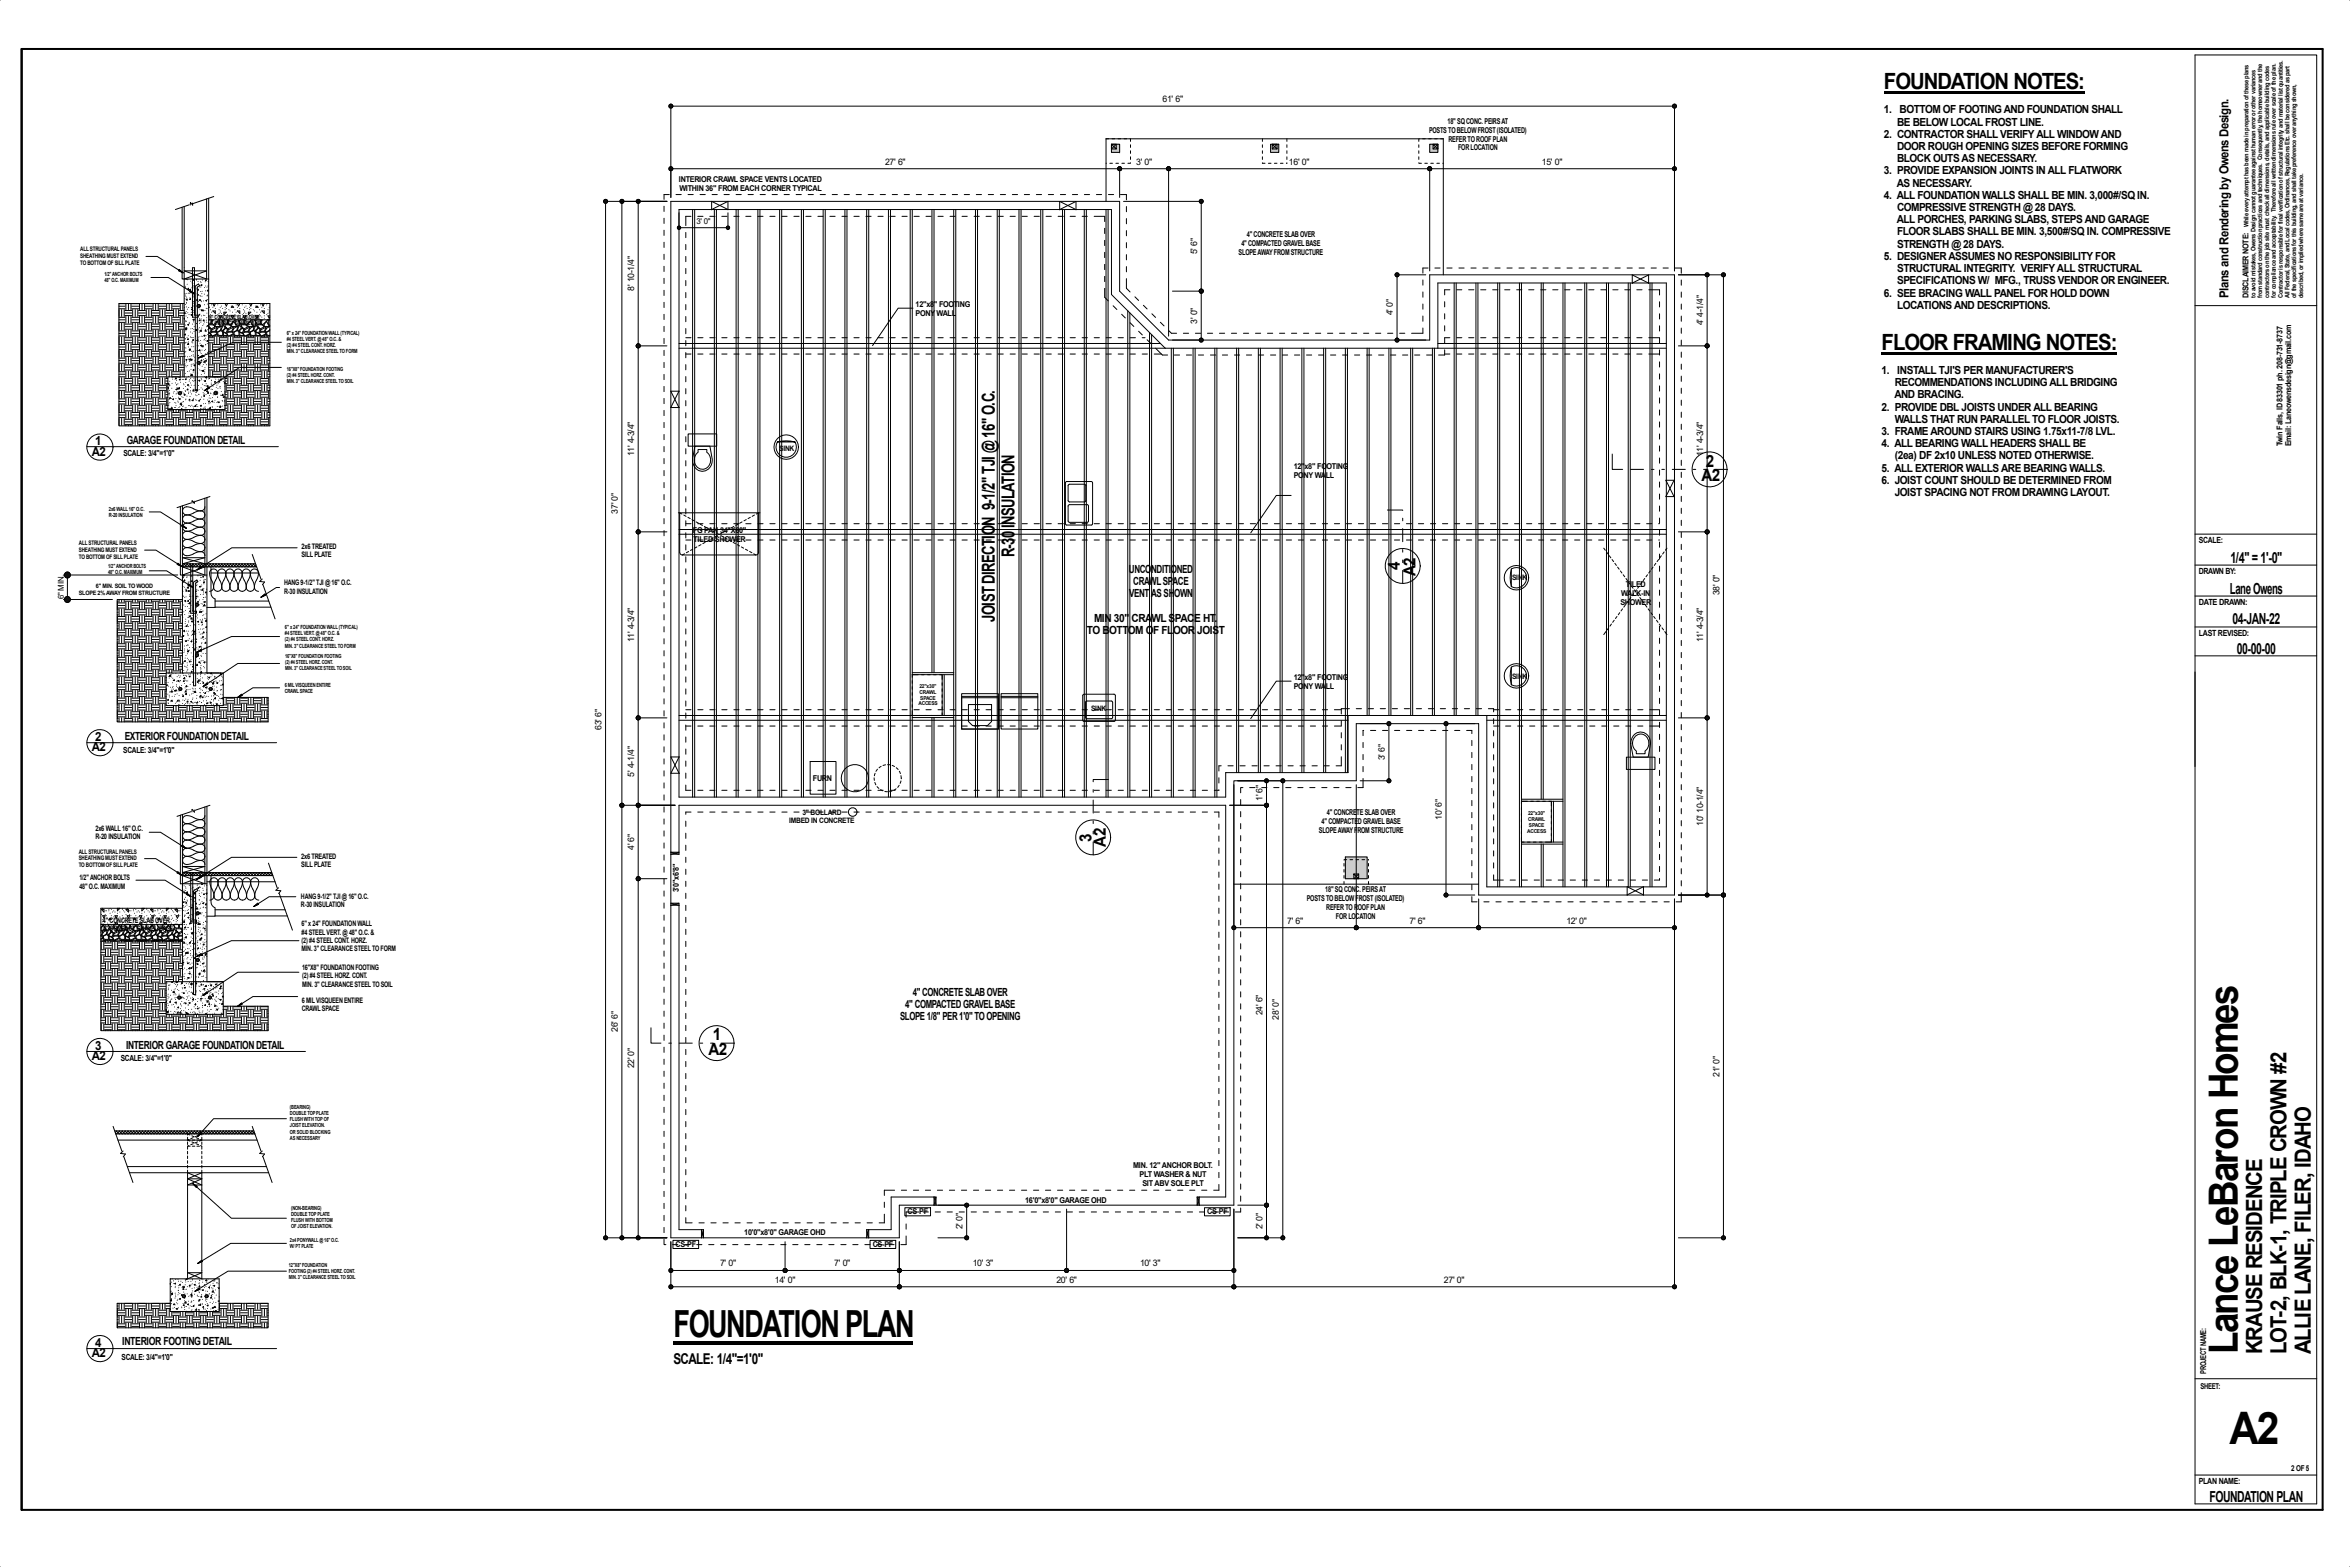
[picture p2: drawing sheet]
<svg xmlns="http://www.w3.org/2000/svg" width="914mm" height="610mm" viewBox="0 0 914 610" stroke-linecap="round" stroke-linejoin="round" font-family="sans-serif">
<defs><g id="words">
<text font-size="17.4" x="867.5" y="561.8">A2</text>
<text font-size="15.7" x="870.7" y="526.8" transform="rotate(-90 870.7 526.8)">Lance LeBaron Homes</text>
<text font-size="14.5" x="262.1" y="520">FOUNDATION PLAN</text>
<g font-size="8.7">
<text x="733.1" y="34.6">FOUNDATION NOTES:</text>
<text x="732.2" y="136">FLOOR FRAMING NOTES:</text>
<text x="880.2" y="526.8" transform="rotate(-90 880.2 526.8)">KRAUSE RESIDENCE</text>
<text x="889.7" y="526.8" transform="rotate(-90 889.7 526.8)">LOT-2, BLK-1, TRIPLE CROWN #2</text>
<text x="899.2" y="526.8" transform="rotate(-90 899.2 526.8)">ALLIE LANE, FILER, IDAHO</text>
</g>
<g font-size="7">
<text x="394.8" y="216.9" transform="rotate(-90 394.8 216.9)">R-30 INSULATION</text>
<text x="387.2" y="241.9" transform="rotate(-90 387.2 241.9)">JOIST DIRECTION 9-1/2&quot; TJI @ 16&quot; O.C.</text>
</g>
<g font-size="6.5">
<text x="663.8" y="181.5">2</text>
<text x="662.1" y="187.1">A2</text>
<text x="544.7" y="221.8" transform="rotate(-90 544.7 221.8)">4</text>
<text x="550.8" y="224.2" transform="rotate(-90 550.8 224.2)">A2</text>
<text x="424.7" y="327.6" transform="rotate(-90 424.7 327.6)">3</text>
<text x="430.3" y="329.3" transform="rotate(-90 430.3 329.3)">A2</text>
<text x="277.4" y="404.7">1</text>
<text x="275.7" y="410.3">A2</text>
</g>
<g font-size="5.9">
<text x="867.9" y="219">1/4&quot; = 1'-0&quot;</text>
<text x="867.7" y="230.9">Lane Owens</text>
<text x="868.7" y="242.8">04-JAN-22</text>
<text x="870.4" y="254.4">00-00-00</text>
<text x="859.8" y="584.3">FOUNDATION PLAN</text>
</g>
<text font-size="5.8" x="262" y="530.6">SCALE: 1/4&quot;=1'0&quot;</text>
<g font-size="4.9">
<text x="867.2" y="115.9" transform="rotate(-90 867.2 115.9)">Plans and Rendering by Owens Design.</text>
<text x="37" y="173.3">1</text>
<text x="35.7" y="177.3">A2</text>
<text x="35.7" y="292.3">A2</text>
<text x="37" y="288.3">2</text>
<text x="35.7" y="412.4">A2</text>
<text x="37" y="408.4">3</text>
<text x="35.7" y="528">A2</text>
<text x="37" y="524">4</text>
</g>
<g font-size="4.4">
<text x="49.3" y="172.8">GARAGE FOUNDATION DETAIL</text>
<text x="439.3" y="222.8">UNCONDITIONED</text>
<text x="441" y="227.5">CRAWL SPACE</text>
<text x="439.3" y="232.3">VENT AS SHOWN</text>
<text x="425.7" y="241.9">MIN 30&quot; CRAWL SPACE HT.</text>
<text x="422.9" y="246.6">TO BOTTOM OF FLOOR JOIST</text>
<text x="48.5" y="288">EXTERIOR FOUNDATION DETAIL</text>
<text x="355.2" y="387.4">4&quot; CONCRETE SLAB OVER</text>
<text x="352.3" y="392.2">4&quot; COMPACTED GRAVEL BASE</text>
<text x="350.2" y="396.9">SLOPE 1/8&quot; PER 1'0&quot; TO OPENING</text>
<text x="49" y="408.1">INTERIOR GARAGE FOUNDATION DETAIL</text>
<text x="47.5" y="523.3">INTERIOR FOOTING DETAIL</text>
</g>
<g font-size="4.3">
<text x="733.1" y="44.1">1. BOTTOM OF FOOTING AND FOUNDATION SHALL</text>
<text x="733.1" y="53.6">2. CONTRACTOR SHALL VERIFY ALL WINDOW AND</text>
<text x="738.1" y="48.9">BE BELOW LOCAL FROST LINE.</text>
<text x="738.1" y="58.4">DOOR ROUGH OPENING SIZES BEFORE FORMING</text>
<text x="738.2" y="63.1">BLOCK OUTS AS NECESSARY.</text>
<text x="733.1" y="67.9">3. PROVIDE EXPANSION JOINTS IN ALL FLATWORK</text>
<text x="733.1" y="77.3">4. ALL FOUNDATION WALLS SHALL BE MIN. 3,000#/SQ IN.</text>
<text x="738" y="72.6">AS NECESSARY.</text>
<text x="738.1" y="82.1">COMPRESSIVE STRENGTH @ 28 DAYS.</text>
<text x="738" y="86.8">ALL PORCHES, PARKING SLABS, STEPS AND GARAGE</text>
<text x="738.1" y="91.6">FLOOR SLABS SHALL BE MIN. 3,500#/SQ IN. COMPRESSIVE</text>
<text x="733.1" y="101.1">5. DESIGNER ASSUMES NO RESPONSIBILITY FOR</text>
<text x="738.1" y="96.4">STRENGTH @ 28 DAYS.</text>
<text x="738.1" y="105.9">STRUCTURAL INTEGRITY. VERIFY ALL STRUCTURAL</text>
<text x="738.1" y="110.6">SPECIFICATIONS W/ MFG., TRUSS VENDOR OR ENGINEER.</text>
<text x="733.1" y="115.4">6. SEE BRACING WALL PANEL FOR HOLD DOWN</text>
<text x="738.1" y="120.1">LOCATIONS AND DESCRIPTIONS.</text>
<text x="732.2" y="145.5">1. INSTALL TJI'S PER MANUFACTURER'S</text>
<text x="737.1" y="155">AND BRACING.</text>
<text x="737.2" y="150.2">RECOMMENDATIONS INCLUDING ALL BRIDGING</text>
<text x="732.2" y="159.7">2. PROVIDE DBL JOISTS UNDER ALL BEARING</text>
<text x="737.2" y="164.5">WALLS THAT RUN PARALLEL TO FLOOR JOISTS.</text>
<text x="732.2" y="169.2">3. FRAME AROUND STAIRS USING 1.75x11-7/8 LVL.</text>
<text x="732.2" y="174">4. ALL BEARING WALL HEADERS SHALL BE</text>
<text x="737.2" y="178.7">(2ea) DF 2x10 UNLESS NOTED OTHERWISE.</text>
<text x="732.2" y="183.5">5. ALL EXTERIOR WALLS ARE BEARING WALLS.</text>
<text x="732.2" y="188.2">6. JOIST COUNT SHOULD BE DETERMINED FROM</text>
<text x="737.2" y="193">JOIST SPACING NOT FROM DRAWING LAYOUT.</text>
</g>
<g font-size="3.5">
<text x="452.3" y="39.7">61' 6&quot;</text>
<text x="344.4" y="64.1">27' 6&quot;</text>
<text x="442.1" y="64.1">3' 0&quot;</text>
<text x="501.5" y="64.1">16' 0&quot;</text>
<text x="599.9" y="64.1">15' 0&quot;</text>
<text x="465.8" y="98.9" transform="rotate(-90 465.8 98.9)">5' 6&quot;</text>
<text x="246.7" y="113.2" transform="rotate(-90 246.7 113.2)">8' 10-1/4&quot;</text>
<text x="465.8" y="125.9" transform="rotate(-90 465.8 125.9)">3' 0&quot;</text>
<text x="542" y="122.7" transform="rotate(-90 542 122.7)">4' 0&quot;</text>
<text x="662.7" y="126.6" transform="rotate(-90 662.7 126.6)">4' 4-1/4&quot;</text>
<text x="246.7" y="177.3" transform="rotate(-90 246.7 177.3)">11' 4-3/4&quot;</text>
<text x="662.7" y="177.3" transform="rotate(-90 662.7 177.3)">11' 4-3/4&quot;</text>
<text x="240.4" y="199.8" transform="rotate(-90 240.4 199.8)">37' 0&quot;</text>
<text x="669" y="231.5" transform="rotate(-90 669 231.5)">38' 0&quot;</text>
<text x="246.7" y="249.7" transform="rotate(-90 246.7 249.7)">11' 4-3/4&quot;</text>
<text x="662.7" y="249.7" transform="rotate(-90 662.7 249.7)">11' 4-3/4&quot;</text>
<text x="234" y="283.9" transform="rotate(-90 234 283.9)">63' 6&quot;</text>
<text x="538.8" y="295.7" transform="rotate(-90 538.8 295.7)">3' 6&quot;</text>
<text x="246.7" y="302.1" transform="rotate(-90 246.7 302.1)">5' 4-1/4&quot;</text>
<text x="491.2" y="311.6" transform="rotate(-90 491.2 311.6)">1' 6&quot;</text>
<text x="561.1" y="318.8" transform="rotate(-90 561.1 318.8)">10' 6&quot;</text>
<text x="662.7" y="321.3" transform="rotate(-90 662.7 321.3)">10' 10-1/4&quot;</text>
<text x="246.7" y="330.6" transform="rotate(-90 246.7 330.6)">4' 6&quot;</text>
<text x="500.8" y="359.3">7' 6&quot;</text>
<text x="548.4" y="359.3">7' 6&quot;</text>
<text x="609.5" y="359.3">12' 0&quot;</text>
<text x="491.2" y="395" transform="rotate(-90 491.2 395)">24' 6&quot;</text>
<text x="240.4" y="401.4" transform="rotate(-90 240.4 401.4)">26' 6&quot;</text>
<text x="497.6" y="396.6" transform="rotate(-90 497.6 396.6)">28' 0&quot;</text>
<text x="246.7" y="415.7" transform="rotate(-90 246.7 415.7)">22' 0&quot;</text>
<text x="669" y="418.8" transform="rotate(-90 669 418.8)">21' 0&quot;</text>
<text x="374.5" y="478.3" transform="rotate(-90 374.5 478.3)">2' 0&quot;</text>
<text x="491.2" y="478.3" transform="rotate(-90 491.2 478.3)">2' 0&quot;</text>
<text x="280.2" y="492.7">7' 0&quot;</text>
<text x="324.6" y="492.7">7' 0&quot;</text>
<text x="378.5" y="492.7">10' 3&quot;</text>
<text x="443.6" y="492.7">10' 3&quot;</text>
<text x="301.5" y="499">14' 0&quot;</text>
<text x="411.1" y="499">20' 6&quot;</text>
<text x="561.8" y="499">27' 0&quot;</text>
</g>
<g font-size="3.3">
<text x="48" y="177.6">SCALE: 3/4&quot;=1'0&quot;</text>
<text x="855.6" y="211.4">SCALE:</text>
<text x="855.6" y="223.5">DRAWN BY:</text>
<text x="855.6" y="235.5">DATE DRAWN:</text>
<text x="855.6" y="247.5">LAST REVISED:</text>
<text x="48" y="292.8">SCALE: 3/4&quot;=1'0&quot;</text>
<text x="47" y="412.9">SCALE: 3/4&quot;=1'0&quot;</text>
<text x="47.3" y="528.9">SCALE: 3/4&quot;=1'0&quot;</text>
<text x="855.6" y="577.4">PLAN NAME:</text>
</g>
<g font-size="3.1">
<text x="556" y="51.7">POSTS TO BELOW FROST (ISOLATED)</text>
<text x="563.2" y="48.2">18&quot; SQ CONC. PEIRS AT</text>
<text x="563.6" y="55.1">REFER TO ROOF PLAN</text>
<text x="567.4" y="58.5">FOR LOCATION</text>
<text x="264.2" y="71">INTERIOR CRAWL SPACE VENTS LOCATED</text>
<text x="264.4" y="74.4">WITHIN 36&quot; FROM EACH CORNER TYPICAL</text>
<text x="271" y="87.2">3' 0&quot;</text>
<text x="483" y="95.6">4&quot; COMPACTED GRAVEL BASE</text>
<text x="485.1" y="92.2">4&quot; CONCRETE SLAB OVER</text>
<text x="482" y="99">SLOPE AWAY FROM STRUCTURE</text>
<text x="356.3" y="119.3">12&quot;x8&quot; FOOTING</text>
<text x="874.9" y="115.9" transform="rotate(-90 874.9 115.9)">DISCLAIMER NOTE:</text>
<text x="356.3" y="122.7">PONY WALL</text>
<text x="888.1" y="173.7" transform="rotate(-90 888.1 173.7)">Twin Falls, ID 83301 ph. 208-731-8737</text>
<text x="891.5" y="173.7" transform="rotate(-90 891.5 173.7)">Email: Laneowensdesign@gmail.com</text>
<text x="503.4" y="182.6">12&quot;x8&quot; FOOTING</text>
<text x="503.4" y="186">PONY WALL</text>
<text x="269.6" y="207.4">FG PAN 34&quot;X60&quot;</text>
<text x="269.8" y="210.8">TILED SHOWER</text>
<text x="24.8" y="233.2" transform="rotate(-90 24.8 233.2)">6&quot; MIN.</text>
<text x="630.8" y="231.9">WALK-IN</text>
<text x="632.7" y="228.5">TILED</text>
<text x="630.5" y="235.4">SHOWER</text>
<text x="503.4" y="264.4">12&quot;x8&quot; FOOTING</text>
<text x="503.4" y="267.8">PONY WALL</text>
<text x="316.3" y="303.7">FURN</text>
<text x="516.3" y="317.1">4&quot; CONCRETE SLAB OVER</text>
<text x="513.2" y="324">SLOPE AWAY FROM STRUCTURE</text>
<text x="514.2" y="320.5">4&quot; COMPACTED GRAVEL BASE</text>
<text x="264.1" y="347.2" transform="rotate(-90 264.1 347.2)">3'0&quot;x6'8&quot;</text>
<text x="515.7" y="347.1">18&quot; SQ CONC. PEIRS AT</text>
<text x="508.5" y="350.5">POSTS TO BELOW FROST (ISOLATED)</text>
<text x="516" y="354">REFER TO ROOF PLAN</text>
<text x="519.8" y="357.4">FOR LOCATION</text>
<text x="441" y="454.3">MIN. 12&quot; ANCHOR BOLT.</text>
<text x="443.4" y="457.8">PLT WASHER &amp; NUT</text>
<text x="444.5" y="461.2">SIT ABV SOLE PLT</text>
<text x="353.1" y="472.4">CS-PF</text>
<text x="398.9" y="468.1">16'0&quot;x8'0&quot; GARAGE OHD</text>
<text x="469.7" y="472.4">CS-PF</text>
<text x="262.9" y="485.1">CS-PF</text>
<text x="289.6" y="480.5">10'0&quot;x8'0&quot; GARAGE OHD</text>
<text x="339.6" y="485.1">CS-PF</text>
<text x="858.4" y="534.5" transform="rotate(-90 858.4 534.5)">PROJECT NAME:</text>
<text x="856.2" y="540.4">SHEET:</text>
<text x="891.6" y="572.1">2 OF 5</text>
</g>
<g font-size="3">
<text x="117.3" y="213.6">2x6 TREATED</text>
<text x="117.3" y="216.8">SILL PLATE</text>
<text x="110.6" y="227.7">HANG 9-1/2&quot; TJI @ 16&quot; O.C.</text>
<text x="110.6" y="230.9">R-30 INSULATION</text>
<text x="37.1" y="323.2">2x6 WALL 16&quot; O.C.</text>
<text x="37.1" y="326.5">R-20 INSULATION</text>
<text x="117.2" y="334">2x6 TREATED</text>
<text x="117.2" y="337.2">SILL PLATE</text>
<text x="30.9" y="342.5">1/2&quot; ANCHOR BOLTS</text>
<text x="30.9" y="345.7">48&quot; O.C. MAXIMUM</text>
<text x="117.1" y="349.7">HANG 9-1/2&quot; TJI @ 16&quot; O.C.</text>
<text x="117.1" y="353">R-30 INSULATION</text>
<text x="40" y="359.1">4&quot; CONCRETE SLAB OVER</text>
<text x="40" y="362.4">4&quot; COMPACT GRAVEL BASE</text>
<text x="117.3" y="360.4">6&quot; x 24&quot; FOUNDATION WALL</text>
<text x="117.3" y="363.7">#4 STEEL VERT. @ 48&quot; O.C. &amp;</text>
<text x="117.3" y="366.9">(2) #4 STEEL CONT. HORZ.</text>
<text x="117.3" y="370.1">MIN. 3&quot; CLEARANCE STEEL TO FORM</text>
<text x="117.6" y="377.3">16&quot;X8&quot; FOUNDATION FOOTING</text>
<text x="117.6" y="380.6">(2) #4 STEEL HORZ. CONT.</text>
<text x="117.6" y="383.8">MIN. 3&quot; CLEARANCE STEEL TO SOIL</text>
<text x="117.4" y="390.2">6 MIL VISQUEEN ENTIRE</text>
<text x="117.4" y="393.5">CRAWL SPACE</text>
</g>
<g font-size="2.9">
<text x="303.2" y="175.5">SINK</text>
<text x="588.4" y="225.6">SINK</text>
<text x="588.4" y="264.1">SINK</text>
<text x="424.6" y="276.5">SINK</text>
<text x="312.2" y="317">3&quot; BOLLARD</text>
<text x="307.1" y="320.2">IMBED IN CONCRETE</text>
</g>
<g font-size="2.4">
<text x="874.9" y="88.4" transform="rotate(-90 874.9 88.4)">While every attempt has been made in preparation of these plans</text>
<text x="31.2" y="97.8">ALL STRUCTURAL PANELS</text>
<text x="31.2" y="100.4">SHEATHING MUST EXTEND</text>
<text x="31.2" y="103.1">TO BOTTOM OF SILL PLATE</text>
<text x="877.6" y="115.9" transform="rotate(-90 877.6 115.9)">to avoid mistakes, Owens Design cannot guarantee against human error or other variances</text>
<text x="880.3" y="115.9" transform="rotate(-90 880.3 115.9)">from standard construction practices and techniques. Consequently, the homeowner and the</text>
<text x="882.9" y="115.9" transform="rotate(-90 882.9 115.9)">contractors on the job site must check all dimensions, details, and applicable building codes</text>
<text x="885.5" y="115.9" transform="rotate(-90 885.5 115.9)">for compliance and acceptability. Therefore all written dimensions rule over scale of the plan.</text>
<text x="888.2" y="115.9" transform="rotate(-90 888.2 115.9)">Contractor is responsible for final verification of structural integrity and material list quantities.</text>
<text x="890.9" y="115.9" transform="rotate(-90 890.9 115.9)">All Federal, State, and Local codes, Ordinances, Regulations Etc. shall be considered as part</text>
<text x="893.5" y="115.9" transform="rotate(-90 893.5 115.9)">of the specifications for this building, and shall take preference over anything shown,</text>
<text x="896.2" y="115.9" transform="rotate(-90 896.2 115.9)">described, or implied where same are at variance.</text>
<text x="30.7" y="212">ALL STRUCTURAL PANELS</text>
<text x="30.7" y="214.7">SHEATHING MUST EXTEND</text>
<text x="30.7" y="217.4">TO BOTTOM OF SILL PLATE</text>
<text x="30.6" y="332.1">ALL STRUCTURAL PANELS</text>
<text x="30.6" y="334.7">SHEATHING MUST EXTEND</text>
<text x="30.6" y="337.4">TO BOTTOM OF SILL PLATE</text>
</g>
<g font-size="2.3">
<text x="30.7" y="231.5">SLOPE 2% AWAY FROM STRUCTURE</text>
<text x="37.3" y="228.9">6&quot; MIN. SOIL TO WOOD</text>
</g>
<g font-size="2.2">
<text x="40.6" y="107.3">1/2&quot; ANCHOR BOLTS</text>
<text x="40.6" y="109.7">48&quot; O.C. MAXIMUM</text>
<text x="81.5" y="124">4&quot; CONCRETE SLAB OVER</text>
<text x="81.5" y="126.5">4&quot; COMPACT GRAVEL BASE</text>
<text x="111.6" y="130.2">6&quot; x 24&quot; FOUNDATION WALL (TYPICAL)</text>
<text x="111.6" y="132.7">#4 STEEL VERT. @ 48&quot; O.C. &amp;</text>
<text x="111.6" y="135.1">(2) #4 STEEL CONT. HORZ.</text>
<text x="111.6" y="137.5">MIN. 3&quot; CLEARANCE STEEL TO FORM</text>
<text x="111.6" y="144.3">16&quot;X8&quot; FOUNDATION FOOTING</text>
<text x="111.6" y="146.6">(2) #4 STEEL HORZ. CONT.</text>
<text x="111.6" y="149">MIN. 3&quot; CLEARANCE STEEL TO SOIL</text>
<text x="42.4" y="198.8">2x6 WALL 16&quot; O.C.</text>
<text x="42.4" y="201.2">R-20 INSULATION</text>
<text x="42.1" y="221">1/2&quot; ANCHOR BOLTS</text>
<text x="42.1" y="223.4">48&quot; O.C. MAXIMUM</text>
<text x="110.9" y="244.7">6&quot; x 24&quot; FOUNDATION WALL (TYPICAL)</text>
<text x="110.9" y="247.1">#4 STEEL VERT. @ 48&quot; O.C. &amp;</text>
<text x="110.9" y="249.5">(2) #4 STEEL CONT. HORZ.</text>
<text x="110.9" y="252">MIN. 3&quot; CLEARANCE STEEL TO FORM</text>
<text x="110.9" y="255.9">16&quot;X8&quot; FOUNDATION FOOTING</text>
<text x="110.9" y="258.3">(2) #4 STEEL HORZ. CONT.</text>
<text x="110.9" y="260.7">MIN. 3&quot; CLEARANCE STEEL TO SOIL</text>
<text x="110.8" y="267.2">6 MIL VISQUEEN ENTIRE</text>
<text x="110.8" y="269.6">CRAWL SPACE</text>
<text x="112.8" y="431.5">(BEARING)</text>
<text x="112.8" y="433.9">DOUBLE TOP PLATE</text>
<text x="112.8" y="436.2">FLUSH WITH TOP OF</text>
<text x="112.8" y="438.6">JOIST ELEVATION.</text>
<text x="112.8" y="441">OR SOLID BLOCKING</text>
<text x="112.8" y="443.4">AS NECESSARY</text>
<text x="113.3" y="470.8">(NON-BEARING)</text>
<text x="113.3" y="473.1">DOUBLE TOP PLATE</text>
<text x="113.3" y="475.5">FLUSH WITH BOTTOM</text>
<text x="113.3" y="477.9">OF JOIST ELEVATION.</text>
<text x="112.8" y="483.3">2x4 PONYWALL @ 16&quot; O.C.</text>
<text x="112.8" y="485.7">W/ PT PLATE</text>
<text x="112.4" y="492.9">12&quot;X8&quot; FOUNDATION</text>
<text x="112.4" y="495.3">FOOTING (2) #4 STEEL HORZ. CONT.</text>
<text x="112.4" y="497.7">MIN. 3&quot; CLEARANCE STEEL TO SOIL</text>
</g>
<g font-size="2.1">
<text x="357.8" y="267.6">22&quot;x30&quot;</text>
<text x="357.8" y="269.9">CRAWL</text>
<text x="357.4" y="274.4">ACCESS</text>
<text x="358.1" y="272.1">SPACE</text>
<text x="594.6" y="317">22&quot;x30&quot;</text>
<text x="594.2" y="323.9">ACCESS</text>
<text x="594.7" y="319.3">CRAWL</text>
<text x="594.9" y="321.6">SPACE</text>
</g>
</g></defs>
<g fill="none" stroke="#000" stroke-width=".39">
<path d="M0 0v.2M914.4 0v.2M111.4 435.2h-28.3l-6.2 6.9M78.1 440.4l.3 .4-1.5 1.3zM75.8 461.1l14.2 12.8h21.4M66.2 499.3v.3M66.4 497.6h.1M66.7 498.8h.1M67 497.5h.1M67.5 498.3h.1M67.6 499.3h.1M68 499.3l.3-.1-.1 .3z"/>
<path d="M68.4 497.8h.1M69.3 497.7h.1M69.4 498.4h.1M70.1 499.6l.1 .3h-.4zM70.4 498.4h.1M70.9 498.9h.1M72.1 499.8h.1M72.1 497.8h.1M72.1 498.1h.1M72.3 498.7h.1M72.4 497.6l.3-.1v.3zM73.2 498.5h.1"/>
<path d="M73.9 499.9l.1 .4-.4-.1zM74.3 498.5h.1M74.3 499.9h.1M74.8 499.4h.1M74.9 497.7h.1M74.9 497.9h.1M75.6 499.8l.3-.2-.1 .3zM76 498.7h.1M76.9 491.5l1.6-1.2 .3 .4zM77.4 499.3h.1M77.5 499.9h.1M77.5 499.1h.1"/>
<path d="M77.6 498l.1 .1M78.8 498.8h.1M78.9 497.9h.1M79.5 499.7h.1M80 498.1l.4-.2-.1 .3zM80.2 498.7h.1M80.5 498.8h.1M80.6 498.2h.1M80.9 497.6h.1M81.7 498.9h.1M81.8 500h.1M82.9 499.2h.1"/>
<path d="M83 498.3h.1M83.4 498.3h.1M83.6 498.3h.1M84.2 499.1h.1M84.5 499h.1M84.9 499.4h.1M111.4 483.7h-21.6l-12.9 7.8M111.4 494.5h-22.7l-12.8 7.8M45.6 514.4h.4M45.6 507.1h.4M45.6 509.1h.4M45.6 513.4h.4"/>
<path d="M45.6 508.1h.4M45.6 512.4h.4M45.7 509.4v2.6M45.7 514.7v1.9M46 509.7h2.6M46 511.7h2.6M46 516h2.6M46 510.7h2.6M46 515h2.6M46.3 507v2.4M46.3 512v2.7M47.3 507v2.4"/>
<path d="M47.3 512v2.7M48.3 507v2.4M48.3 512v2.7M48.6 514.4h2.7M48.6 507.1h2.7M48.6 509.1h2.7M48.6 513.4h2.7M48.6 508.1h2.7M48.6 512.4h2.7M49 509.4v2.6M49 514.7v1.9M50 509.4v2.6"/>
<path d="M50 514.7v1.9M51 509.4v2.6M51 514.7v1.9M51.3 509.7h2.6M51.3 511.7h2.6M51.3 516h2.6M51.3 510.7h2.6M51.3 515h2.6M51.6 507v2.4M51.6 512v2.7M52.6 507v2.4M52.6 512v2.7"/>
<path d="M53.6 507v2.4M53.6 512v2.7M53.9 514.4h2.7M53.9 507.1h2.7M53.9 509.1h2.7M53.9 513.4h2.7M53.9 508.1h2.7M53.9 512.4h2.7M54.3 509.4v2.6M54.3 514.7v1.9M55.3 509.4v2.6M55.3 514.7v1.9"/>
<path d="M56.3 509.4v2.6M56.3 514.7v1.9M56.6 509.7h2.6M56.6 511.7h2.6M56.6 516h2.6M56.6 510.7h2.6M56.6 515h2.6M56.9 507v2.4M56.9 512v2.7M57.9 507v2.4M57.9 512v2.7M58.9 507v2.4"/>
<path d="M58.9 512v2.7M59.2 514.4h2.7M59.2 507.1h2.7M59.2 509.1h2.7M59.2 513.4h2.7M59.2 508.1h2.7M59.2 512.4h2.7M59.6 509.4v2.6M59.6 514.7v1.9M60.6 509.4v2.6M60.6 514.7v1.9M61.6 509.4v2.6"/>
<path d="M61.6 514.7v1.9M61.9 509.7h2.6M61.9 511.7h2.6M61.9 516h2.6M61.9 510.7h2.6M61.9 515h2.6M62.2 507v2.4M62.2 512v2.7M63.2 507v2.4M63.2 512v2.7M64.2 507v2.4M64.2 512v2.7"/>
<path d="M64.5 514.4h2.7M64.5 507.1h1.7M64.5 509.1h1.7M64.5 513.4h2.7M64.5 508.1h1.7M64.5 512.4h2.7M64.9 509.4v2.6M64.9 514.7v1.9M65.8 509.4v2.6M65.8 514.7v1.9M66.3 509.3l.1 .1M66.3 502.6h.1"/>
<path d="M66.4 507.6h.1M66.5 505.8h.1M66.5 504.1h.1M66.6 502.3h.1M66.7 503.2l.3-.2-.1 .3zM66.7 500.5h.1M66.7 507.1h.1M66.7 505.6l.1 .5-.5-.1zM66.8 505.2h.1M66.8 510.2v1.8M66.8 514.7v1.9M67 503.2l.1 .4h-.3z"/>
<path d="M67.2 511.7h2.6M67.2 516h2.6M67.2 510.7h2.6M67.2 515h2.6M67.2 503.1h.1M67.3 508.9h.1M67.5 512v2.7M67.8 507.2v.4l-.3-.1zM67.9 508.6h.1M68.1 505h.1M68.1 507.6h.1M68.2 500.9h.1"/>
<path d="M68.2 503.1h.1M68.2 500.4h.1M68.3 503.8h.1M68.4 504.5h.1M68.5 512v2.7M68.5 509.1l.4-.1-.1 .3zM68.7 506.8h.1M68.9 505.9h.1M69 509.3h.1M69.1 509h.1M69.1 507.2h.1M69.2 505.5h.1"/>
<path d="M69.3 503.7h.1M69.3 501.9h.1M69.4 500.2h.1M69.4 508.8h.1M69.4 502.1h.1M69.5 512v2.7M69.5 502.9h.1M69.6 501h.1M69.8 514.4h2.7M69.8 513.4h2.7M69.8 512.4h2.7M69.8 505.3l.4-.1-.1 .3z"/>
<path d="M70 503.2h.1M70.1 510.2v1.8M70.1 514.7v1.9M70.7 508.5h.1M70.7 508.7h.1M70.8 503.6l.1 .3h-.3zM70.9 500.8h.1M71 500.5h.1M71.1 503.9h.1M71.1 501.5l.4-.2-.1 .3zM71.1 510.2v1.8M71.1 514.7v1.9"/>
<path d="M71.2 507.1h.1M71.2 500.4h.1M71.4 503.9h.1M71.5 502.6h.1M71.6 507.6v.3h-.3zM71.6 500.4l.1 .5-.5-.1zM71.7 508.6h.1M71.8 506h.1M71.8 506.9h.1M71.9 509.5h.1M71.9 505.1h.1M71.9 503.4h.1"/>
<path d="M72 508.3h.1M72 501.6h.1M72.1 506.4h.1M72.1 510.2v1.8M72.1 514.7v1.9M72.3 506.5l.1 .4h-.5zM72.5 511.7h2.6M72.5 516h2.6M72.5 510.7h2.6M72.5 515h2.6M72.5 508.3h.1M72.5 501.5h.1"/>
<path d="M72.6 510.1h.1M72.8 512v2.7M72.8 503.3h.1M72.9 500.5h.1M73 507.4l.4-.1-.1 .3zM73.4 506.2h.1M73.4 504.3h.1M73.6 508.9h.1M73.8 512v2.7M73.9 500.6h.1M73.9 504.1h.1M74 508h.1"/>
<path d="M74.3 503.6l.4-.2-.2 .4zM74.3 506.6h.1M74.4 510h.1M74.5 508.3h.1M74.5 510.1h.1M74.5 503.4h.1M74.5 506.5h.1M74.6 506.2h.1M74.6 504.7h.1M74.6 503.9l.1 .3h-.3zM74.7 509.6h.1M74.7 503h.1"/>
<path d="M74.7 501.2h.1M74.8 504.1h.1M74.8 512v2.7M74.8 502.2h.1M75.1 514.4h2.6M75.1 513.4h2.6M75.1 512.4h2.6M75.4 507.9v.3h-.3zM75.4 505.9h.1M75.4 510.2v1.8M75.4 514.7v1.9M75.6 507.7h.1"/>
<path d="M75.6 501h.1M75.6 503.5h.1M75.9 502.3l1.5-1.2 .3 .4zM75.9 509.7h.1M76.1 509.6l.4-.2-.1 .3zM76.2 502h.1M76.2 500.1h.1M76.4 509h.1M76.4 510.2v1.8M76.4 514.7v1.9M76.7 500.8h.1M76.8 504.2h.1"/>
<path d="M76.8 503.9h.1M77.1 509.6h.1M77.2 507.9h.1M77.3 509.5h.1M77.3 506.1h.1M77.3 501.3l.1 .5-.5-.1zM77.3 507.6h.1M77.3 504.4h.1M77.4 506h.1M77.4 502.6h.1M77.4 510.2v1.8M77.4 514.7v1.9"/>
<path d="M77.4 506.3h.1M77.4 505.7l.4-.1-.1 .3zM77.5 500.8h.1M77.5 509.7h.1M77.6 509.6h.1M77.6 502.9h.1M77.7 500.3v.3h-.3zM77.7 511.7h2.7M77.7 516h2.7M77.7 510.7h2.7M77.7 515h2.7M78 507.3l.1 .5-.5-.1z"/>
<path d="M78.1 512v2.7M78.1 501.8h.1M78.4 504.2l.1 .4-.3-.1zM78.5 503.6h.1M78.7 507.4h.1M78.7 500.5h.1M78.7 507.2h.1M78.7 501.9l.4-.1-.1 .3zM78.7 505.5h.1M79.1 512v2.7M79.2 508.2v.4l-.3-.1zM79.2 509.1h.1"/>
<path d="M79.2 509.2h.1M79.5 500.9h.1M79.6 504.3h.1M79.8 509.3h.1M79.9 507.5h.1M79.9 505.8h.1M80 504h.1M80 505.3h.1M80.1 512v2.7M80.1 502.2h.1M80.1 503.4h.1M80.1 500.5h.1"/>
<path d="M80.2 506.4h.1M80.3 509.8h.1M80.4 514.4h2.6M80.4 513.4h2.6M80.4 512.4h2.6M80.5 505.5h.1M80.6 507.9l.4-.2-.1 .3zM80.6 507.2h.1M80.7 509h.1M80.7 502.3h.1M80.7 510.2v1.8M80.7 514.7v1.9"/>
<path d="M81.3 503.7h.1M81.4 503.2h.1M81.5 500.6l.1 .3h-.4zM81.5 501.3h.1M81.7 510.2v1.8M81.7 514.7v1.9M81.7 506.7h.1M82 509.2h.1M82 505.1h.1M82.2 504.6l.1 .3h-.3zM82.3 503.9h-.1M82.3 501h.1"/>
<path d="M82.4 504.4h.1M82.6 508.9h.1M82.6 508.8h.1M82.6 507.1h.1M82.7 505.4h.1M82.7 510.2v1.8M82.7 514.7v1.9M82.8 503.6h.1M82.8 501.1h.1M82.8 501.9h.1M82.9 500.1h.1M83 502.2v.5l-.5-.1z"/>
<path d="M83 508.6v.3h-.3zM83 511.7h2.7M83 516h2.7M83 510.7h2.7M83 515h2.7M83.1 506.5h.1M83.1 509.9h.1M83.2 500.2l.3-.2-.1 .4zM83.4 512v2.7M83.4 503h.1M83.6 505h.1M83.7 508.2v.5l-.5-.1z"/>
<path d="M83.8 510l.3-.2-.1 .4zM83.8 508.5h.1M83.8 501.8h.1M83.9 508.6h.1M84 506.7h.1M84.1 503.8h.1M84.4 512v2.7M84.8 500.9h.1M84.8 506.1h.1M84.9 509.3h.1M85.2 501.1h.1M85.2 504.5h.1"/>
<path d="M85.3 509.7h.4M85.3 500.9l-.3 .3h.3M85.3 506.1l-.3 .1 .3 .1M85.3 508.5h.1M85.4 507v2.4M85.4 512v2.7M85.7 514.4h2.6M85.7 507.1h2.6M85.7 509.1h2.6M85.7 513.4h2.6M85.7 508.1h2.6M85.7 512.4h2.6"/>
<path d="M86 509.4v2.6M86 514.7v1.9M87 509.4v2.6M87 514.7v1.9M88 509.4v2.6M88 514.7v1.9M88.3 509.7h2.7M88.3 511.7h2.7M88.3 516h2.7M88.3 510.7h2.7M88.3 515h2.7M88.7 507v2.4"/>
<path d="M88.7 512v2.7M89.7 507v2.4M89.7 512v2.7M90.7 507v2.4M90.7 512v2.7M91 507.1h2.6M91 509.1h2.6M91 514.4h2.6M91 513.4h2.6M91 508.1h2.6M91 512.4h2.6M91.3 509.4v2.6"/>
<path d="M91.3 514.7v1.9M92.3 509.4v2.6M92.3 514.7v1.9M93.3 509.4v2.6M93.3 514.7v1.9M93.6 509.7h2.7M93.6 511.7h2.7M93.6 516h2.7M93.6 510.7h2.7M93.6 515h2.7M94 507v2.4M94 512v2.7"/>
<path d="M95 507v2.4M95 512v2.7M95.9 507v2.4M95.9 512v2.7M96.3 507.1h2.6M96.3 509.1h2.6M96.3 514.4h2.6M96.3 513.4h2.6M96.3 508.1h2.6M96.3 512.4h2.6M96.6 509.4v2.6M96.6 514.7v1.9"/>
<path d="M97.6 509.4v2.6M97.6 514.7v1.9M98.6 509.4v2.6M98.6 514.7v1.9M98.9 509.7h2.7M98.9 511.7h2.7M98.9 516h2.7M98.9 510.7h2.7M98.9 515h2.7M99.3 507v2.4M99.3 512v2.7M100.2 507v2.4"/>
<path d="M100.2 512v2.7M101.2 507v2.4M101.2 512v2.7M101.6 507.1h2.6M101.6 509.1h2.6M101.6 514.4h2.6M101.6 513.4h2.6M101.6 508.1h2.6M101.6 512.4h2.6M101.9 509.4v2.6M101.9 514.7v1.9M102.9 509.4v2.6"/>
<path d="M102.9 514.7v1.9M103.9 509.4v2.6M103.9 514.7v1.9M104.2 509.7h.1M104.2 511.7h.1M104.2 516h.1M104.2 510.7h.1M104.2 515h.1M0 609.4v.2M914.4 609.4v.2"/>
</g>
<path d="M78.1 440.4l.3 .4-1.5 1.3zM76.9 491.5l1.6-1.2 .3 .4zM75.9 502.3l1.5-1.2 .3 .4z" fill="#000"/>
<circle cx="71.5" cy="504.3" r=".59" fill="#363636"/>
<circle cx="71.5" cy="504.3" r=".59" fill="none" stroke="#363636" stroke-width=".39"/>
<g fill="none" stroke="#000" stroke-width=".39">
<path d="M77.2 139.3l1.7-1.1 .2 .5zM109.5 133.2h-18.8l-13.5 6.1M45.2 439.9l1.2 1.2M45.5 439.9l-.6 .7M46.3 439.9l1.2 1.2M46.6 439.9l-1.2 1.2M47.4 439.9l1.2 1.2M47.7 439.9l-1.2 1.2M48.6 439.9l1.1 1.2M48.8 439.9l-1.2 1.2M49.7 439.9l1.2 1.2M50 439.9l-1.2 1.2"/>
<path d="M50.8 439.9l1.2 1.2M51.1 439.9l-1.2 1.2M51.9 439.9l1.2 1.2M52.2 439.9l-1.2 1.2M53 439.9l1.3 1.2M53.3 439.9l-1.2 1.2M54.2 439.9l1.2 1.2M54.5 439.9l-1.2 1.2M55.3 439.9l1.2 1.2M55.6 439.9l-1.2 1.2M56.4 439.9l1.2 1.2M56.7 439.9l-1.2 1.2"/>
<path d="M57.5 439.9l1.2 1.2M57.8 439.9l-1.2 1.2M58.7 439.9l1.2 1.2M58.9 439.9l-1.2 1.2M59.8 439.9l1.2 1.2M60.1 439.9l-1.2 1.2M60.9 439.9l1.2 1.2M61.2 439.9l-1.2 1.2M62 439.9l1.2 1.2M62.3 439.9l-1.2 1.2M63.2 439.9l1.1 1.2M63.4 439.9l-1.1 1.2"/>
<path d="M64.3 439.9l1.2 1.2M64.6 439.9l-1.2 1.2M65.4 439.9l1.2 1.2M65.7 439.9l-1.2 1.2M66.5 439.9l1.2 1.2M66.8 439.9l-1.2 1.2M67.6 439.9l1.2 1.2M67.9 439.9l-1.2 1.2M68.8 439.9l1.2 1.2M69 439.9l-1.1 1.2M69.9 439.9l1.2 1.2M70.2 439.9l-1.2 1.2"/>
<path d="M71 439.9l1.2 1.2M71.3 439.9l-1.2 1.2M72.1 439.9l1.2 1.2M72.4 439.9l-1.2 1.2M73.3 439.9l1.1 1.2M73.5 439.9l-1.2 1.2M74.4 439.9l1.2 1.2M74.7 439.9l-1.2 1.2M75.5 439.9l1.2 1.2M75.8 439.9l-1.2 1.2M76.6 439.9l1.2 1.2M76.9 439.9l-1.2 1.2"/>
<path d="M77.7 439.9l1.2 1.2M78 439.9l-1.2 1.2M78.9 439.9l1.2 1.2M79.1 439.9l-1.1 1.2M80 439.9l1.2 1.2M80.3 439.9l-1.2 1.2M81.1 439.9l1.2 1.2M81.4 439.9l-1.2 1.2M82.2 439.9l1.2 1.2M82.5 439.9l-1.2 1.2M83.4 439.9l1.1 1.2M83.6 439.9l-1.2 1.2"/>
<path d="M84.5 439.9l1.2 1.2M84.8 439.9l-1.2 1.2M85.6 439.9l1.2 1.2M85.9 439.9l-1.2 1.2M86.7 439.9l1.2 1.2M87 439.9l-1.2 1.2M87.8 439.9l1.2 1.2M88.1 439.9l-1.2 1.2M89 439.9l1.1 1.2M89.2 439.9l-1.1 1.2M90.1 439.9l1.2 1.2M90.4 439.9l-1.2 1.2"/>
<path d="M91.2 439.9l1.2 1.2M91.5 439.9l-1.2 1.2M92.3 439.9l1.2 1.2M92.6 439.9l-1.2 1.2M93.5 439.9l1.2 1.2M93.7 439.9l-1.2 1.2M94.6 439.9l1.2 1.2M94.9 439.9l-1.2 1.2M95.7 439.9l1.2 1.2M96 439.9l-1.2 1.2M96.8 439.9l1.2 1.2M97.1 439.9l-1.2 1.2"/>
<path d="M97.9 439.9l1.2 1.2M98.2 439.9l-1.2 1.2M44.9 440.8l.4 .3M98.9 440.4l-.7 .7M75 460.4l1.7 1.1-.3 .4z"/>
</g>
<path d="M77.2 139.3l1.7-1.1 .2 .5zM75 460.4l1.7 1.1-.3 .4z" fill="#000"/>
<circle cx="70" cy="152.9" r=".6" fill="#363636"/>
<circle cx="70" cy="152.9" r=".6" fill="none" stroke="#363636" stroke-width=".39"/>
<g fill="none" stroke="#000" stroke-width=".39">
<path d="M46.3 119.1h2.3M46.3 118.2h2.3M49 118.1v2.4M50 118.1v2.4M51 118.1v2.4M51.3 119.1h2.6M51.3 118.2h2.6M54.3 118.1v2.4M55.3 118.1v2.4M56.3 118.1v2.4M56.6 119.1h2.6M56.6 118.2h2.6"/>
<path d="M58.7 107.9h6.8l10.1 6.4M59.6 118.1v2.4M60.6 118.1v2.4M61.6 118.1v2.4M61.9 119.1h2.6M61.9 118.2h2.6M64.9 118.1v2.4M65.8 118.1v2.4M66.8 118.1v2.4M67.2 119.1h2.6M67.2 118.2h2.6M70.1 118.1v2.4"/>
<path d="M71.1 118.1v2.4M71.8 119.6h.1M71.9 116.1h.1M72 114.2h.1M72.1 111.4h.1M72.1 114.8h.1M72.1 118.4h.1M72.2 111.8h.1M72.3 115.3h.1M72.5 116.5l.3-.1-.1 .3zM72.5 119.4h.1M72.5 117.9h.1"/>
<path d="M72.6 117.6h.1M72.6 115.9h.1M72.6 108.5l-.2 .1M72.7 114.1h.1M72.7 112.4h.1M72.8 116.9h.1M72.8 110.6h.1M72.9 108.8h.1M73.1 108.7h.1M73.3 114h.1M73.3 112.2l.1 .3h-.3zM73.4 112.1h.1"/>
<path d="M73.4 119.6h.1M73.4 112.9h.1M73.7 112.7l.4-.2-.1 .4zM73.9 114.2h.1M73.9 115.9h.1M74 113.1l1.6 1.2-1.8-.8zM74.1 116.2v.3h-.3zM74.2 109.4h.1M74.5 119.6h.1M74.6 119.7h.1M74.7 112h.1M74.7 110h.1"/>
<path d="M74.9 111.5h.1M75 114.9h.1M75 108.8l.4-.1-.1 .3zM75.2 119h.1M75.2 117.9h.1M75.2 111.2h.1M75.3 117.3h.1M75.3 113.8h.1M75.3 115.5h.1M75.4 113.7h.1M75.4 114.8h.1M75.5 112h.1"/>
<path d="M75.5 110.2h.1M75.6 117h.1M75.6 118.6v.1M76.4 108.8l.1 .1M76.4 108.9h.1M76.5 112.4h.1M76.5 119.1h.1M76.7 114.3h.1M76.7 111.7h.1M76.9 116.3v.5h-.4zM77 109.5h.1M77.1 112.5l.1 .4-.3-.1z"/>
<path d="M77.2 117.3h.1M77.3 114.7l-.3 .2M77.3 114.7h.1M77.4 119.8h.1M77.7 111.6h.1M77.8 115h.1M77.8 119.1h.1M77.9 116.5v.3h-.3zM77.9 118.7h.1M78 116.9h.1M78 115.2h.1M78.1 109.6h.1"/>
<path d="M78.1 113.4h.1M78.1 111.7h.1M78.2 111l.4-.2-.1 .3zM78.2 109.9h.1M78.3 117.4h.1M78.3 110.7h.1M78.4 117.1h.1M78.5 114.2h.1M78.6 115.3h.1M78.6 113.3h.1M78.7 108.9h.1M79.2 117.1h.1"/>
<path d="M79.5 114.4h.1M79.6 118.6h.1M79.6 111.9h.1M79.9 109.6h.1M80 113.2h.1M80 111.3h.1M80.1 116.9l.3-.1-.1 .3zM80.2 108.9v.3h-.3zM80.2 120h.1M80.5 111.7h.1M80.6 115h.1M80.6 115.1h.1"/>
<path d="M80.6 118.3h.1M80.7 116.5h.1M80.8 114.8h.1M80.8 113h.1M80.9 111.3h.1M80.9 112.9l.1 .3h-.3zM81 109.5h.1M81.1 118.7h.1M81.2 119.3l.2 .2h-.2M81.4 118.1h.1M82.4 118.6h.1M82.8 118.1h1l-.5 1z"/>
<path d="M82.8 119.5h.1M84.7 118.6h.1M85.7 119.5h.1M85.7 118.1h.1M86.2 119.1h.1M87.6 119.5h.1M87.6 118.1h.9l-.4 1zM90 119.5l.5-.4 .4 .4zM90 119.1h.1M90.9 118.1h.1M91.9 118.6h.1M92.4 118.1h.9l-.5 1z"/>
<path d="M92.4 119.5h.1M94.3 118.6h.1M95.2 119.5h.1M95.2 118.1h.1M95.7 119.1h.1M97.1 119.5h.1M97.1 118.1h1l-.5 1zM99.5 119.5l.5-.4 .5 .4zM99.5 119.1h.1M100.5 118.1h.1M101.4 118.6h.1M101.9 118.1h.9l-.4 1z"/>
<path d="M101.9 119.5h.1M103.8 118.6h.1M104.7 119.5h.1M104.7 118.1h.1M46.3 125.4h2.3M46.3 135h2.3M46.3 134h2.3M46.3 128.7h2.3M46.3 130.7h2.3M46.3 136h2.3M46.3 120.1h2.3M46.3 129.7h2.3"/>
<path d="M46.3 124.4h2.3M46.3 139.3h2.3M46.3 123.4h2.3M46.3 120.5v2.6M46.3 125.8v2.6M46.3 131v2.7M46.3 136.3v2.7M47.3 120.5v2.6M47.3 125.8v2.6M47.3 131v2.7M47.3 136.3v2.7M48.3 120.5v2.6"/>
<path d="M48.3 125.8v2.6M48.3 131v2.7M48.3 136.3v2.7M48.6 136.7h2.7M48.6 132.4h2.7M48.6 126.1h2.7M48.6 121.8h2.7M48.6 120.8h2.7M48.6 127.1h2.7M48.6 122.8h2.7M48.6 133.4h2.7M48.6 131.4h2.7"/>
<path d="M48.6 128.1h2.7M48.6 137.6h2.7M48.6 138.6h2.7M49 123.1v2.7M49 128.4v2.6M49 133.7v2.6M49 139v2.6M50 123.1v2.7M50 128.4v2.6M50 133.7v2.6M50 139v2.6M51 123.1v2.7"/>
<path d="M51 128.4v2.6M51 133.7v2.6M51 139v2.6M51.3 125.4h2.6M51.3 135h2.6M51.3 134h2.6M51.3 128.7h2.6M51.3 130.7h2.6M51.3 136h2.6M51.3 120.1h2.6M51.3 129.7h2.6M51.3 124.4h2.6"/>
<path d="M51.3 139.3h2.6M51.3 123.4h2.6M51.6 120.5v2.6M51.6 125.8v2.6M51.6 131v2.7M51.6 136.3v2.7M52.6 120.5v2.6M52.6 125.8v2.6M52.6 131v2.7M52.6 136.3v2.7M53.6 120.5v2.6M53.6 125.8v2.6"/>
<path d="M53.6 131v2.7M53.6 136.3v2.7M53.9 136.7h2.7M53.9 132.4h2.7M53.9 126.1h2.7M53.9 121.8h2.7M53.9 120.8h2.7M53.9 127.1h2.7M53.9 122.8h2.7M53.9 133.4h2.7M53.9 131.4h2.7M53.9 128.1h2.7"/>
<path d="M53.9 137.6h2.7M53.9 138.6h2.7M54.3 123.1v2.7M54.3 128.4v2.6M54.3 133.7v2.6M54.3 139v2.6M55.3 123.1v2.7M55.3 128.4v2.6M55.3 133.7v2.6M55.3 139v2.6M56.3 123.1v2.7M56.3 128.4v2.6"/>
<path d="M56.3 133.7v2.6M56.3 139v2.6M56.6 125.4h2.6M56.6 135h2.6M56.6 134h2.6M56.6 128.7h2.6M56.6 130.7h2.6M56.6 136h2.6M56.6 120.1h2.6M56.6 129.7h2.6M56.6 124.4h2.6M56.6 139.3h2.6"/>
<path d="M56.6 123.4h2.6M56.9 120.5v2.6M56.9 125.8v2.6M56.9 131v2.7M56.9 136.3v2.7M57.9 120.5v2.6M57.9 125.8v2.6M57.9 131v2.7M57.9 136.3v2.7M58.9 120.5v2.6M58.9 125.8v2.6M58.9 131v2.7"/>
<path d="M58.9 136.3v2.7M59.2 136.7h2.7M59.2 132.4h2.7M59.2 126.1h2.7M59.2 121.8h2.7M59.2 120.8h2.7M59.2 127.1h2.7M59.2 122.8h2.7M59.2 133.4h2.7M59.2 131.4h2.7M59.2 128.1h2.7M59.2 137.6h2.7"/>
<path d="M59.2 138.6h2.7M59.6 123.1v2.7M59.6 128.4v2.6M59.6 133.7v2.6M59.6 139v2.6M60.6 123.1v2.7M60.6 128.4v2.6M60.6 133.7v2.6M60.6 139v2.6M61.6 123.1v2.7M61.6 128.4v2.6M61.6 133.7v2.6"/>
<path d="M61.6 139v2.6M61.9 125.4h2.6M61.9 135h2.6M61.9 134h2.6M61.9 128.7h2.6M61.9 130.7h2.6M61.9 136h2.6M61.9 120.1h2.6M61.9 129.7h2.6M61.9 124.4h2.6M61.9 139.3h2.6M61.9 123.4h2.6"/>
<path d="M62.2 120.5v2.6M62.2 125.8v2.6M62.2 131v2.7M62.2 136.3v2.7M63.2 120.5v2.6M63.2 125.8v2.6M63.2 131v2.7M63.2 136.3v2.7M64.2 120.5v2.6M64.2 125.8v2.6M64.2 131v2.7M64.2 136.3v2.7"/>
<path d="M64.5 136.7h2.7M64.5 132.4h2.7M64.5 126.1h2.7M64.5 121.8h2.7M64.5 120.8h2.7M64.5 127.1h2.7M64.5 122.8h2.7M64.5 133.4h2.7M64.5 131.4h2.7M64.5 128.1h2.7M64.5 137.6h2.7M64.5 138.6h2.7"/>
<path d="M64.9 123.1v2.7M64.9 128.4v2.6M64.9 133.7v2.6M64.9 139v2.6M65.8 123.1v2.7M65.8 128.4v2.6M65.8 133.7v2.6M65.8 139v2.6M66.8 123.1v2.7M66.8 128.4v2.6M66.8 133.7v2.6M66.8 139v2.6"/>
<path d="M67.2 125.4h2.6M67.2 135h2.6M67.2 134h2.6M67.2 128.7h2.6M67.2 130.7h2.6M67.2 136h2.6M67.2 120.1h2.6M67.2 129.7h2.6M67.2 124.4h2.6M67.2 139.3h2.6M67.2 123.4h2.6M67.5 120.5v2.6"/>
<path d="M67.5 125.8v2.6M67.5 131v2.7M67.5 136.3v2.7M68.5 120.5v2.6M68.5 125.8v2.6M68.5 131v2.7M68.5 136.3v2.7M69.5 120.5v2.6M69.5 125.8v2.6M69.5 131v2.7M69.5 136.3v2.7M69.8 121.8h1.9l.2-.3 .1 .5-.3-.1"/>
<path d="M69.8 136.7h1.9M69.8 132.4h1.9M69.8 126.1h1.9M69.8 120.8h1.9M69.8 127.1h1.9M69.8 122.8h1.9M69.8 133.4h1.9M69.8 131.4h1.9M69.8 128.1h1.9M69.8 137.6h1.9M69.8 138.6h1.9M70.1 123.1v2.7"/>
<path d="M70.1 128.4v2.6M70.1 133.7v2.6M70.1 139v2.6M71.1 123.1v2.7M71.1 128.4v2.6M71.1 133.7v2.6M71.1 139v2.6M71.7 123.8h.1M71.7 123.8v.1M71.7 123.8v.3M71.8 130.2l.3-.2-.1 .3zM71.8 138.8h.1"/>
<path d="M71.9 137v.1M71.9 135.3h.1M72 133.5h.1M72.1 131.7h.1M72.1 138.6h.1M72.1 131.9h.1M72.1 125.2h.1M72.1 130h.1M72.2 128.2h.1M72.2 133.3h.1M72.2 127.9l.4-.4 .1 .5zM72.2 127.5h.1"/>
<path d="M72.2 126.4h.1M72.3 136.7h.1M72.3 135.4h.1M72.3 124.7h.1M72.3 128.7h.1M72.3 122h.1M72.3 140l.4-.2-.1 .3zM72.4 122.9h.1M72.4 121.2h.1M72.5 127.8v.3h-.3zM72.5 125.1h.1M72.7 133.2h.1"/>
<path d="M72.8 131.2h.1M72.9 120.3h.1M72.9 134l.4-.5 .1 .5zM72.9 138.8h.1M73 123.6h.1M73.1 121.7h.1M73.2 131.8l.1 .3h-.4zM73.2 130.6h.1M73.3 126.5l-.3-.2 .4-.1-.1 .3M73.3 135h.1M73.4 139.7h.1M73.4 133h.1"/>
<path d="M73.4 126.3h.1M73.5 122.4h.1M73.6 125.8h.1M73.6 136.1l.4-.1-.1 .3zM73.6 125.4h.1M73.7 136.1l.2-.4 .1 .4M73.7 136.1h.3M73.9 138.7h.1M74 136.1h.1M74 139.6l.1 .5-.5-.1zM74.1 131.1h.1M74.2 129.2h.1"/>
<path d="M74.3 127.9h.1M74.3 122.5l.4-.2-.1 .4zM74.4 131.3h.1M74.4 121.5h.1M74.5 138.4h.1M74.6 136.7h.1M74.6 134.9h.1M74.7 139.7l-.3 .3 .3 .1v-.4M74.7 133.1h.1M74.7 132.9h.1M74.8 131.4h.1M74.8 120.2v.3h-.3z"/>
<path d="M74.8 129.6h.1M74.9 127.8h.1M74.9 132.3l.4-.2-.1 .4zM75 126.1h.1M75 133.4h.1M75 123.3h.1M75 124.3h.1M75.1 122.6h.1M75.1 136.8h.1M75.1 120.8h.1M75.2 138h.1M75.2 131.3h.1"/>
<path d="M75.2 124.6h.1M75.2 138.5h.1M75.3 136.6h.1M75.3 125.2h.1M75.4 134.9h.1M75.4 128.2h.1M75.4 121.5h.1M75.5 129h.1M75.5 124.1l.1 .4-.3-.1zM75.6 127.1h.1M75.8 138.9h.1M76.1 130.7h.1"/>
<path d="M76.1 130.8h.1M76.2 128.5l.4-.2-.1 .3zM76.3 128.4h-.3l.3-.3v.4M76.4 125.9h.1M76.5 132.5h.1M76.5 125.8h.1M76.6 136.4h.1M76.7 134.5h.1M76.8 136.2h.1M76.9 126.9h.1M77 125h.1M77 132.1v.3h-.3z"/>
<path d="M77.1 128h.1M77.1 139.8h.1M77.1 138.2l-.2 .2M77.2 131.4h.1M77.2 138.3h.1M77.2 136.3h.1M77.3 134.6h.1M77.3 122.6l.3-.2v.2M77.4 132.8h.1M77.4 131h.1M77.5 124.6l.4-.1-.2 .3zM77.5 128.7h.1"/>
<path d="M77.5 129.3h.1M77.6 127.5h.1M77.6 125.8h.1M77.7 124h.1M77.7 136.1l.1 .3h-.3zM77.8 122.2h.1M77.8 133.5h.1M77.8 120.5h.1M77.9 136.9h.1M78 134.4h.1M78.1 132.4h.1M78.1 134.4l.3-.1-.1 .3z"/>
<path d="M78.1 125.3h.1M78.3 137.5h.1M78.3 128.4v.5l-.4-.1zM78.3 130.8h.1M78.3 124.8h.1M78.3 124.1h.1M78.3 122.9h.1M78.5 134.3h.1M78.5 127.6h.1M78.5 120.9h.1M78.5 120.5h.1M78.6 139h.1"/>
<path d="M78.6 120.5l.1 .3h-.4zM78.6 136.2h.1M78.8 120.8l.3-.2-.1 .4zM78.9 130.9h.1M78.9 126.6h.1M79 134.4v.5h-.4zM79.2 139.9h.1M79.2 122.6h.1M79.3 126h.1M79.3 124.5l.1 .3h-.3zM79.4 130.6l.3-.1-.1 .3zM79.4 132.3h.1"/>
<path d="M79.4 130.4h.1M79.5 138.7h.1M79.5 132h.1M79.6 125.3h.1M79.6 136.4h.1M79.7 122.7h.1M79.7 120.8h.1M79.9 139.4h.1M79.9 137.7h.1M79.9 128.1h.1M80 135.9h.1M80 134.1h.1"/>
<path d="M80 131.6h.1M80.1 128.4l-.3 .4h.3v-.3M80.1 134.2h.1M80.1 132.4h.1M80.2 130.6h.1M80.2 128.9h.1M80.3 124.5h.1M80.3 127.1h.1M80.4 125.3h.1M80.4 123.6h.1M80.5 139.7h.1M80.5 121.8h.1"/>
<path d="M80.6 137.8h.1M80.6 120.1h.1M80.6 126.7l.4-.1-.1 .3zM80.7 133.7h.1M80.8 137.1h.1M80.8 130.2h.1M80.8 132.4l.1 .4-.4-.1zM80.8 128.3h.1M81 125.5h.1M81.1 120.6h.1M81.2 129.5l.7 .4 .3 .6h-1M81.2 127.5v.2"/>
<path d="M81.2 128l.4-.4 .6 .7-.6 1.2-.4-.1M81.2 136.7h1.8M81.2 132.4h1.8M81.2 124.5h1v1.5h-1M81.2 133.4h1.8M81.2 131.4h1.8M81.2 137.6h1.8M81.2 138.6h1.8M81.2 122.9h.2l-.2 .4M81.2 126.4h1.6l.7 .3v.6l-1.3 .7-1-1zM81.4 123.8h.1M81.7 130.7v.3"/>
<path d="M81.7 133.7v2.6M81.7 139v2.6M81.9 122.4h.1M81.9 120.5h.1M82.4 121.5h.1M82.4 122.9h.1M82.5 124.4v.1M82.5 130.7l-.6-1.2 .6-.3h1.6l.3 .7-1.8 .8M82.5 128.3l1.9-1-.6 1.6h-1.6zM82.6 124.4l-.1 .1M82.7 130.7v.3M82.7 133.7v2.6"/>
<path d="M82.7 139v2.6M82.8 121h1v.9l-1-.9M82.8 123.4h.1M83 135h2.7M83 134h2.7M83 136h2.7M83 139.3h2.7M83.3 124.4l-.8 .4v.9l.6 .7 1.9-1.9M83.3 130.7l1.1-.5 .6 .5M83.4 131v2.7M83.4 136.3v2.7M83.8 126l.9-.9 1 1.9h-1.9z"/>
<path d="M83.8 123.8h.1M83.8 120h.1M83.8 122.9h.1M84.4 131v2.7M84.4 136.3v2.7M84.7 129.2l1.3-.6 .6 .6v1.3h-1.2l-.7-.3zM84.7 127.6l1.3-.6-.3 1.6-1.3 .6-.3-.3zM84.7 122.4h.1M85 124.4v.1M85.2 122.9h1l-.5 .9zM85.2 124.3h.1M85.2 120.5h.1"/>
<path d="M85.2 121.9h.1M85.4 124.5h.9l.7 1.2-.7 1.3-.9-1zM85.4 131v2.7M85.4 136.3v2.7M85.7 136.7h2.6M85.7 132.4h2.6M85.7 133.4h2.6M85.7 131.4h2.6M85.7 137.6h2.6M85.7 138.6h2.6M85.7 121.5h.1M85.7 121h.1"/>
<path d="M86 130.7v.3M86 133.7v2.6M86 139v2.6M86.2 121.9h.1M86.6 124.8l.7-.3h1.2v1.5h-1.2zM86.6 128.9l1.3-1.3 .6 .7-.6 1.2zM86.6 120h.1M86.6 122.9h.1M87 129.2l1.2 .7 .3 .6h-1.5zM87 126.4l.6 1.2-1 1-.6-.3zM87 130.7v.3M87 133.7v2.6"/>
<path d="M87 139v2.6M87.1 121.5h1l-1 .9zM87.1 123.8h.1M87.6 126.4h1.6l.6 .3v.6l-1.3 .7-.9-1zM87.6 122.9h.1M87.6 120.5h.1M88 130.7v.3M88 133.7v2.6M88 139v2.6M88.1 120h.1M88.1 123.8h.1M88.3 135h2.7"/>
<path d="M88.3 134h2.7M88.3 136h2.7M88.3 139.3h2.7M88.5 122.4h.1M88.7 131v2.7M88.7 136.3v2.7M88.8 124.4l.1 .1M88.8 130.7l-.6-1.2 .7-.3h1.5l.4 .7-1.8 .8M88.9 128.3l1.9-1-.7 1.6h-1.6zM89 124.4l-.1 .1M89 122.9h.1M89 120.5h.1"/>
<path d="M89.5 121h.1M89.6 124.4l-.7 .4v.9l.6 .7 1.9-2M89.6 130.7l1.2-.5 .5 .8M89.7 131v2.7M89.7 136.3v2.7M90 122.9h.9l-.5 .9zM90 124.3h.1M90.1 126l1-.9 .9 1.9h-1.9zM90.4 121.5h.1M90.7 131v2.7M90.7 136.3v2.7M90.9 123.8h.1"/>
<path d="M91 136.7h2.6M91 132.4h2.6M91 133.4h2.6M91 131.4h2.6M91 137.6h2.6M91 138.6h2.6M91.1 129.2l1.3-.6 .6 .6v1.3h-1.3l-.6-.3zM91.1 127.6l1.3-.6-.4 1.6-1.2 .6-.4-.3zM91.3 133.7v2.6M91.3 139v2.6M91.4 122.4h.1M91.4 120.5h.1"/>
<path d="M91.7 124.5h1l.6 1.2-.6 1.3-1-1zM91.9 121.5h.1M91.9 122.9h.1M92.3 130.7v.3M92.3 133.7v2.6M92.3 139v2.6M92.4 121h.9v.9l-.9-.9M92.4 123.4h.1M93 124.8l.6-.3h1.3v1.5h-1.3zM93 128.9l1.3-1.3 .6 .7-.6 1.2zM93.3 126.4l.6 1.2-.9 1-.6-.3zM93.3 129.2l1.3 .7 .3 .6h-1.6z"/>
<path d="M93.3 130.7v.3M93.3 133.7v2.6M93.3 139v2.6M93.3 123.8h.1M93.3 120h.1M93.3 122.9h.1M93.6 135h2.7M93.6 134h2.7M93.6 136h2.7M93.6 139.3h2.7M93.9 126.4h1.6l.7 .3v.6l-1.3 .7-1-1zM94 131v2.7"/>
<path d="M94 136.3v2.7M94.3 122.4h.1M94.7 122.9h1l-.5 .9zM94.7 124.3h.1M94.7 120.5h.1M94.7 121.9h.1M95 131v2.7M95 136.3v2.7M95.2 124.4v.1M95.2 130.7l-.6-1.2 .6-.3h1.6l.3 .7-1.8 .8M95.2 128.3l1.9-1-.6 1.6h-1.6zM95.2 121.5h.1"/>
<path d="M95.2 121h.1M95.3 124.4l-.1 .1M95.7 121.9h.1M95.9 131v2.7M95.9 136.3v2.7M96 124.4l-.8 .4v.9l.6 .7 1.9-2M96 130.7l1.1-.5 .6 .5M96.2 120h.1M96.2 122.9h.1M96.3 136.7h2.6M96.3 132.4h2.6M96.3 133.4h2.6"/>
<path d="M96.3 131.4h2.6M96.3 137.6h2.6M96.3 138.6h2.6M96.5 126l.9-.9 1 1.9h-1.9zM96.6 130.7v.3M96.6 133.7v2.6M96.6 139v2.6M96.6 121.5h1l-1 .9zM96.6 123.8h.1M97.1 122.9h.1M97.1 120.5h.1M97.4 129.2l1.3-.6 .6 .6v1.3h-1.2l-.7-.3z"/>
<path d="M97.4 127.6l1.3-.6-.3 1.6-1.3 .6-.3-.3zM97.6 130.7v.3M97.6 133.7v2.6M97.6 139v2.6M97.6 120h.1M97.6 123.8h.1M98.1 124.5h.9l.7 1.2-.7 1.3-.9-1zM98.1 122.4h.1M98.6 122.9h.1M98.6 120.5h.1M98.6 130.7v.3M98.6 133.7v2.6"/>
<path d="M98.6 139v2.6M98.9 135h2.7M98.9 134h2.7M98.9 136h2.7M98.9 139.3h2.7M99 121h.1M99.3 131v2.7M99.3 136.3v2.7M99.3 124.8l.7-.3h1.2v1.5h-1.2zM99.3 128.9l1.3-1.3 .6 .7-.6 1.2zM99.5 122.9h1l-.5 .9zM99.5 124.3h.1"/>
<path d="M99.7 129.2l1.2 .7 .3 .6h-1.5zM99.7 126.4l.6 1.2-1 1-.6-.3zM100 121.5h.1M100.2 131v2.7M100.2 136.3v2.7M100.3 126.4h1.6l.6 .3v.6l-1.3 .7-.9-1zM100.5 123.8h.1M100.9 122.4h.1M100.9 120.5h.1M101.2 131v2.7M101.2 136.3v2.7M101.4 121.5h.1"/>
<path d="M101.4 122.9h.1M101.5 124.4l.1 .1M101.5 130.7l-.6-1.2 .7-.3h1.5l.4 .7-1.8 .8M101.6 128.3l1.9-1-.7 1.6h-1.6zM101.6 136.7h2.6M101.6 132.4h2.6M101.6 133.4h2.6M101.6 131.4h2.6M101.6 137.6h2.6M101.6 138.6h2.6M101.7 124.4l-.1 .1M101.9 123.4h.1"/>
<path d="M101.9 130.7v.3M101.9 133.7v2.6M101.9 139v2.6M101.9 121h.9v.9zM102.3 124.4l-.7 .4v.9l.6 .7 1.9-1.9M102.3 130.7l1.2-.5 .6 .5M102.8 126l1-.9 .9 1.9h-1.9zM102.8 123.8h.1M102.8 120h.1M102.8 122.9h.1M102.9 130.7v.3M102.9 133.7v2.6"/>
<path d="M102.9 139v2.6M103.8 122.4h.1M103.9 130.7v.3M103.9 133.7v2.6M103.9 139v2.6M104.1 124.4v.1M104.2 135h.8M104.2 134h.8M104.2 136h.8M104.2 139.3h.8M104.3 124.3h.1M104.3 120.5h.1"/>
<path d="M104.3 121.9h.1M104.5 131v2.7M104.5 136.3v2.7M104.7 121.5h.1M104.7 121h.1M105 128.6l-1.2 .6v1l1.2 .3M105 127l-1.2 .6-.7 1.3 .4 .3 1.2-.6 .3-.5M105 124.5h-.6v1.5l.6 .6M105 122.9h-.7l.4 .9 .3-.5M46.3 151.9h2.3M46.3 156.2h2.3M46.3 149.9h2.3"/>
<path d="M46.3 155.2h2.3M46.3 150.9h2.3M46.3 141.3h2.3M46.3 157.2h2.3M46.3 146.6h2.3M46.3 145.6h2.3M46.3 140.3h2.3M46.3 144.6h2.3M46.3 141.6v2.7M46.3 146.9v2.7M46.3 152.2v2.7M46.3 157.5v2.6"/>
<path d="M47.3 141.6v2.7M47.3 146.9v2.7M47.3 152.2v2.7M47.3 157.5v2.6M48.3 141.6v2.7M48.3 146.9v2.7M48.3 152.2v2.7M48.3 157.5v2.6M48.6 142h2.7M48.6 158.8h2.7M48.6 157.8h2.7M48.6 153.5h2.7"/>
<path d="M48.6 152.5h2.7M48.6 148.2h2.7M48.6 154.5h2.7M48.6 147.3h2.7M48.6 159.8h2.7M48.6 149.2h2.7M48.6 143.9h2.7M48.6 142.9h2.7M49 144.3v2.6M49 149.6v2.6M49 154.9v2.6M50 144.3v2.6"/>
<path d="M50 149.6v2.6M50 154.9v2.6M51 144.3v2.6M51 149.6v2.6M51 154.9v2.6M51.3 151.9h2.6M51.3 156.2h2.6M51.3 149.9h2.6M51.3 155.2h2.6M51.3 150.9h2.6M51.3 141.3h2.6M51.3 157.2h2.6"/>
<path d="M51.3 146.6h2.6M51.3 145.6h2.6M51.3 140.3h2.6M51.3 144.6h2.6M51.6 141.6v2.7M51.6 146.9v2.7M51.6 152.2v2.7M51.6 157.5v2.6M52.6 141.6v2.7M52.6 146.9v2.7M52.6 152.2v2.7M52.6 157.5v2.6"/>
<path d="M53.6 141.6v2.7M53.6 146.9v2.7M53.6 152.2v2.7M53.6 157.5v2.6M53.9 142h2.7M53.9 158.8h2.7M53.9 157.8h2.7M53.9 153.5h2.7M53.9 152.5h2.7M53.9 148.2h2.7M53.9 154.5h2.7M53.9 147.3h2.7"/>
<path d="M53.9 159.8h2.7M53.9 149.2h2.7M53.9 143.9h2.7M53.9 142.9h2.7M54.3 144.3v2.6M54.3 149.6v2.6M54.3 154.9v2.6M55.3 144.3v2.6M55.3 149.6v2.6M55.3 154.9v2.6M56.3 144.3v2.6M56.3 149.6v2.6"/>
<path d="M56.3 154.9v2.6M56.6 151.9h2.6M56.6 156.2h2.6M56.6 149.9h2.6M56.6 155.2h2.6M56.6 150.9h2.6M56.6 141.3h2.6M56.6 157.2h2.6M56.6 146.6h2.6M56.6 145.6h2.6M56.6 140.3h2.6M56.6 144.6h2.6"/>
<path d="M56.9 141.6v2.7M56.9 146.9v2.7M56.9 152.2v2.7M56.9 157.5v2.6M57.9 141.6v2.7M57.9 146.9v2.7M57.9 152.2v2.7M57.9 157.5v2.6M58.9 141.6v2.7M58.9 146.9v2.7M58.9 152.2v2.7M58.9 157.5v2.6"/>
<path d="M59.2 142h2.7M59.2 158.8h2.7M59.2 157.8h2.7M59.2 153.5h2.7M59.2 152.5h2.7M59.2 148.2h2.7M59.2 154.5h2.7M59.2 147.3h2.7M59.2 159.8h2.7M59.2 149.2h2.7M59.2 143.9h2.7M59.2 142.9h2.7"/>
<path d="M59.6 144.3v2.6M59.6 149.6v2.6M59.6 154.9v2.6M60.6 144.3v2.6M60.6 149.6v2.6M60.6 154.9v2.6M61.6 144.3v2.6M61.6 149.6v2.6M61.6 154.9v2.6M61.9 151.9h2.6M61.9 156.2h2.6M61.9 149.9h2.6"/>
<path d="M61.9 155.2h2.6M61.9 150.9h2.6M61.9 141.3h2.6M61.9 157.2h2.6M61.9 146.6h2.6M61.9 145.6h2.6M61.9 140.3h2.6M61.9 144.6h2.6M62.2 141.6v2.7M62.2 146.9v2.7M62.2 152.2v2.7M62.2 157.5v2.6"/>
<path d="M63.2 141.6v2.7M63.2 146.9v2.7M63.2 152.2v2.7M63.2 157.5v2.6M64.2 141.6v2.7M64.2 146.9v2.7M64.2 152.2v2.7M64.2 157.5v2.6M64.5 142h2.7M64.5 158.8h.8M64.5 157.8h.8M64.5 153.5h.8"/>
<path d="M64.5 152.5h.8M64.5 148.2h.8M64.5 154.5h.8M64.5 147.3h.8M64.5 159.8h2.7M64.5 149.2h.8M64.5 143.9h2.7M64.5 142.9h2.7M64.9 144.3v2.6M64.9 149.6v2.6M64.9 154.9v2.6M65.3 150.9l.2-.2 .1 .3h-.3"/>
<path d="M65.3 149.4l.4-.2-.1 .3zM65.5 153.1h.1M65.5 151.2h.1M65.7 157.7h.1M65.7 158.9h.1M65.7 157.1h.1M65.8 155.4h.1M65.8 144.3v2.3M65.8 153.6h.1M65.9 153h.1M65.9 159.2l.4-.2-.1 .3zM65.9 151.8h.1"/>
<path d="M65.9 149.5h.1M66 150.1h.1M66 152.9h.1M66 148.3h.1M66.1 156.6h.1M66.1 155h.1M66.1 149.9h.1M66.2 154.6l.1 .4h-.3zM66.6 158.7h.1M66.7 155h.1M66.8 158.4h.1M66.8 144.3v2.3"/>
<path d="M66.8 151h.1M66.9 149.1h.1M67 158.6v.4l-.3-.1zM67 146.8h.1M67.2 154.2h.1M67.2 147.5h.1M67.2 141.3h2.6M67.2 146.6h2.6M67.2 145.6h2.6M67.2 140.3h2.6M67.2 144.6h2.6M67.2 155.3l.4-.1-.1 .3z"/>
<path d="M67.5 152.9h.1M67.5 141.6v2.7M67.5 159.3v.8M67.7 152.3h.1M67.9 158.5h.1M68 156.6h.1M68.1 147.5h.1M68.2 149h.1M68.3 147h.1M68.3 158.6h.1M68.4 156.8h.1M68.5 155h.1"/>
<path d="M68.5 157.8h.1M68.5 151.5l.4-.2-.2 .4zM68.5 141.6v2.7M68.5 159.3v.8M68.5 153.3h.1M68.5 147l.1 .4-.3-.1zM68.6 151.5h.1M68.7 149.8h.1M68.7 148h.1M68.8 149.6h.1M68.9 153h.1M68.9 150.8h.1"/>
<path d="M69 159.2h.1M69 152.5h.1M69.2 156h.1M69.2 149.3h.1M69.3 151v.3h-.3zM69.3 156.4h.1M69.4 154.5h.1M69.5 141.6v2.7M69.5 159.3v.8M69.5 155.1h.1M69.6 158.5h.1M69.6 146.9h.1"/>
<path d="M69.8 147.6l.3-.1-.1 .3zM69.8 150.7l.1 .6-.5-.1zM69.8 146.9h.1M69.8 142h1.9M69.8 159.8h2.7M69.8 143.9h1.9M69.8 142.9h1.9M70 158.3h.1M70 155l.1 .3h-.3zM70.1 157.2l.4-.4v.5zM70.1 144.3v2.3M70.2 153.6h.1"/>
<path d="M70.3 147h.1M70.3 148.7h.1M70.4 157.4l.3-.1-.1 .3zM70.5 152.4h.1M70.7 159l.1 .3h-.3zM70.7 154.3h.1M70.8 152.4h.1M70.9 147.6h.1M71.1 158.2h.1M71.1 144.3v2.3M71.1 156.4h.1M71.2 154.6h.1"/>
<path d="M71.3 152.9h.1M71.3 157.9h.1M71.3 151.1h.1M71.4 156.2h.1M71.4 149.4h.1M71.5 147.6h.1M71.6 149.7h.1M71.6 153.6l.4-.1-.1 .3zM71.7 153.1h.1M71.7 140.5h.1M71.9 141.5h.1M72 158.7h.1"/>
<path d="M72.1 152h.1M72.1 145.3h.1M72.1 152.3h.1M72.2 150.3h.1M72.3 155.5h.1M72.3 148.8h.1M72.3 142.1h.1M72.3 155.2h.1M72.3 147.4l.1 .3h-.3zM72.4 158.6h.1M72.4 142.7h.1M72.5 140.8h.1"/>
<path d="M72.6 147h.1M72.7 154.1h.1M72.8 159.3v.8M72.9 149.8l.4-.2-.1 .3zM73 142.2h.1M73 144.5h.1M73.1 151.3v.4l-.3-.1zM73.3 157.8h.1M73.3 153.1h.1M73.3 146.4h.1M73.4 152.5h.1M73.5 150.2h.1"/>
<path d="M73.6 148.3h.1M73.7 144.3h.1M73.8 147.7h.1M73.8 159.3v.8M73.8 155.3l.1 .3h-.3zM73.8 140.6h.1M73.8 157.8h.1M73.9 156h.1M73.9 154.3h.1M74 152.5h.1M74.1 150.7h.1M74.1 158.1h.1"/>
<path d="M74.1 152h.1M74.1 149h.1M74.2 147.2h.1M74.3 145.5h.1M74.3 143.7h.1M74.4 141.9h.1M74.4 149.8h.1M74.4 142.5h.1M74.4 140.2h.1M74.5 146.1l.1-.3-.4 .1 .3 .2M74.5 153.2h.1M74.5 159.3h.1"/>
<path d="M74.6 157.6h.1M74.7 155.7h.1M74.7 141.6h.1M74.7 145.6l.1 .5-.5-.1zM74.8 159.3v.8M74.8 155.7l.4-.1-.1 .3zM74.9 148.1h.1M75 146.2h.1M75.1 159.8h2.6M75.1 158.1h.1M75.1 151.4h.1M75.2 144.7h.1"/>
<path d="M75.2 155.4h.1M75.2 158.8h.1M75.4 155h.1M75.4 148.3h.1M75.4 141.6h.1M75.4 143.7l.1 .3h-.4zM75.4 151.6l.1 .5h-.5zM75.5 147.2h.1M75.5 142.1l.4-.1-.1 .3zM75.5 149.9h.1M75.8 140.4h.1M75.8 142.3h.1"/>
<path d="M76 147.8v.2M76 155.6h.1M76.1 151.9l.4-.1-.2 .3zM76.1 153.6h.1M76.1 157.7l.1 .5-.5-.1zM76.2 152.7h.1M76.4 159.3h.1M76.4 152.6h.1M76.4 159.2h.1M76.5 157.5h.1M76.5 155.7h.1M76.6 153.9h.1"/>
<path d="M76.6 157.4h.1M76.7 152.2h.1M76.8 148.7h.1M76.9 146.9h.1M76.9 151.7v.3h-.3zM76.9 145.1h.1M76.9 147.8h.1M76.9 158.2h.1M77 143.4h.1M77 141.6h.1M77.2 150h.1M77.3 153.4h.1"/>
<path d="M77.4 148.1l.3-.2-.1 .4zM77.4 153.5h.1M77.5 151.6h.1M77.6 141.8h.1M77.6 155.6l.1 .4h-.4zM77.7 143.9h.1M77.8 142h.1M78 155.5h.1M78 155.3h.1M78.1 158.9h.1M78.1 159.3v.8M78.2 157.6h.1"/>
<path d="M78.2 150.9h.1M78.3 144.2h.1M78.3 147.3h.1M78.3 145.7h.1M78.3 157.7l-.3 .2 .2 .2 .1-.4M78.4 154.5h.1M78.4 147.7h.1M78.5 141h.1M78.5 140.1v.3h-.3zM78.6 159h.1M78.7 142.5h.1M78.7 144.2l.3-.1-.1 .3z"/>
<path d="M78.8 151.4h.1M78.9 149.5h.1M79 152.8h.1M79.1 159.3v.8M79.1 141.8h.1M79.2 158.8h.1M79.2 144v.4l-.3-.1zM79.2 157.1h.1M79.2 154l.4-.1-.1 .3zM79.3 155.3h.1M79.3 144.6h.1M79.4 153.5h.1"/>
<path d="M79.4 148h.1M79.4 153.2h.1M79.4 151.8h.1M79.5 158.8h.1M79.5 150h.1M79.5 145.4h.1M79.5 152.1h.1M79.5 148.3h.1M79.6 146.5h.1M79.7 144.7h.1M79.7 140.4l.1 .5h-.5zM79.7 143.7h.1"/>
<path d="M79.7 151.9l1.5-1.3 .3 .4zM79.7 143h.1M79.8 158.3h.1M79.8 141.2h.1M79.9 158.9h.1M79.9 148l.1 .4-.3-.1zM79.9 140.4l.4-.1-.1 .3zM80 146.9l.4-.4 .1 .5zM80 157h.1M80.1 150.1h.1M80.1 159.3v.8M80.2 153.5h.1"/>
<path d="M80.2 149.3h.1M80.3 147.4h.1M80.4 141.9h.1M80.4 159.8h2.6M80.5 150.2l.4-.1-.1 .3zM80.7 152v.3h-.3zM80.8 155.6h.1M80.8 151.1h.1M80.9 159h.1M81.1 141.6h.1M81.1 152.5l.1 .5-.5-.1zM81.1 147.4h.1"/>
<path d="M81.2 142h1.8M81.2 143.9h1.8M81.2 142.9h1.8M81.3 157.1h.1M81.3 156.8h.1M81.3 150.4h.1M81.4 154.9h.1M81.4 156v.3h-.3zM81.5 153.9h.1M81.5 147.2h.1M81.7 144.3v2.3M81.8 158.5l.1 .5h-.5z"/>
<path d="M81.9 152.9h.1M81.9 158.5h.1M81.9 158.6h.1M81.9 156.7h.1M82 154.9h.1M82.1 153.2h.1M82.1 151.4h.1M82.2 149h.1M82.2 149.6h.1M82.2 148.1h.1M82.3 147.9h.1M82.4 156.2l.4-.2-.1 .3z"/>
<path d="M82.6 158.2h.1M82.6 151.5h.1M82.6 158.4h.1M82.7 154.7h.1M82.7 144.3v2.3M82.9 150.2h.1M83 153.6h.1M83 141.3h2.7M83 146.6h2.7M83 145.6h2.7M83 140.3h2.7M83 144.6h2.7"/>
<path d="M83.3 156.5h.1M83.4 141.6v2.7M83.4 159.3v.8M83.6 146.9h.1M83.6 155.7h.1M83.7 152.3l.4-.1-.2 .3zM83.7 159.1h.1M83.7 148.4l.1 .3h-.3zM83.9 147.5h.1M84.1 152.6h.1M84.1 150.7h.1M84.4 141.6v2.7"/>
<path d="M84.4 159.3v.8M84.4 156.5h.1M84.4 149.8h.1M84.5 152.3v.4l-.3-.1zM84.5 158.1h.1M84.6 153.4h.1M84.6 156.3h.1M84.6 146.7h.1M84.7 154.6h.1M84.7 153h.1M84.7 154.4h.1M84.7 152.8h.1"/>
<path d="M84.8 151.1h.1M84.9 149.3h.1M84.9 147.5h.1M85 148.5l.3-.2-.1 .4zM85 148.2h.1M85.2 156.3l.1 .3h-.4zM85.3 158.2h.1M85.4 141.6v2.7M85.4 159.3v.8M85.4 158.5h.1M85.5 150.5h.1M85.5 148.6h.1"/>
<path d="M85.6 158.3l.3-.1-.1 .3zM85.6 147.8l.4-.4 .1 .4zM85.7 157.7h.1M85.7 151h.1M85.7 142h2.6M85.7 159.8h2.6M85.7 143.9h2.6M85.7 142.9h2.6M85.7 150.3h.1M85.8 153.7h.1M86 144.3v2.3M86.1 152.3h.1"/>
<path d="M86.4 155.8h.1M86.5 159.2h.1M86.6 158h.1M86.6 156.1h.1M86.7 153.4l.1 .5-.5-.1zM86.8 147.6h.1M86.8 154.5l.4-.2-.1 .3zM86.9 148.4h.1M87 144.3v2.3M87.3 157.7h.1M87.4 156h.1M87.4 154.2h.1"/>
<path d="M87.5 156h.1M87.5 149.3h.1M87.5 150.2h.1M87.5 152.4h.1M87.5 153.1h.1M87.5 158.8h.8M87.5 157.8h.8M87.5 153.5h.8M87.5 152.5h.8M87.5 148.2h.8M87.5 154.5h.8M87.5 147.3h.8"/>
<path d="M87.5 149.2h.8M87.5 148.8l-.2 .2h.2M88 144.3v2.6M88 149.6v2.6M88 154.9v2.6M88.3 151.9h2.7M88.3 156.2h2.7M88.3 149.9h2.7M88.3 155.2h2.7M88.3 150.9h2.7M88.3 141.3h2.7M88.3 157.2h2.7"/>
<path d="M88.3 146.6h2.7M88.3 145.6h2.7M88.3 140.3h2.7M88.3 144.6h2.7M88.7 141.6v2.7M88.7 146.9v2.7M88.7 152.2v2.7M88.7 157.5v2.6M89.7 141.6v2.7M89.7 146.9v2.7M89.7 152.2v2.7M89.7 157.5v2.6"/>
<path d="M90.7 141.6v2.7M90.7 146.9v2.7M90.7 152.2v2.7M90.7 157.5v2.6M91 142h2.6M91 158.8h2.6M91 157.8h2.6M91 153.5h2.6M91 152.5h2.6M91 148.2h2.6M91 154.5h2.6M91 147.3h2.6"/>
<path d="M91 159.8h2.6M91 149.2h2.6M91 143.9h2.6M91 142.9h2.6M91.3 144.3v2.6M91.3 149.6v2.6M91.3 154.9v2.6M92.3 144.3v2.6M92.3 149.6v2.6M92.3 154.9v2.6M93.3 144.3v2.6M93.3 149.6v2.6"/>
<path d="M93.3 154.9v2.6M93.6 151.9h2.7M93.6 156.2h2.7M93.6 149.9h2.7M93.6 155.2h2.7M93.6 150.9h2.7M93.6 141.3h2.7M93.6 157.2h2.7M93.6 146.6h2.7M93.6 145.6h2.7M93.6 140.3h2.7M93.6 144.6h2.7"/>
<path d="M94 141.6v2.7M94 146.9v2.7M94 152.2v2.7M94 157.5v2.6M95 141.6v2.7M95 146.9v2.7M95 152.2v2.7M95 157.5v2.6M95.9 141.6v2.7M95.9 146.9v2.7M95.9 152.2v2.7M95.9 157.5v2.6"/>
<path d="M96.3 142h2.6M96.3 158.8h2.6M96.3 157.8h2.6M96.3 153.5h2.6M96.3 152.5h2.6M96.3 148.2h2.6M96.3 154.5h2.6M96.3 147.3h2.6M96.3 159.8h2.6M96.3 149.2h2.6M96.3 143.9h2.6M96.3 142.9h2.6"/>
<path d="M96.6 144.3v2.6M96.6 149.6v2.6M96.6 154.9v2.6M97.6 144.3v2.6M97.6 149.6v2.6M97.6 154.9v2.6M98.6 144.3v2.6M98.6 149.6v2.6M98.6 154.9v2.6M98.9 151.9h2.7M98.9 156.2h2.7M98.9 149.9h2.7"/>
<path d="M98.9 155.2h2.7M98.9 150.9h2.7M98.9 141.3h2.7M98.9 157.2h2.7M98.9 146.6h2.7M98.9 145.6h2.7M98.9 140.3h2.7M98.9 144.6h2.7M99.3 141.6v2.7M99.3 146.9v2.7M99.3 152.2v2.7M99.3 157.5v2.6"/>
<path d="M100.2 141.6v2.7M100.2 146.9v2.7M100.2 152.2v2.7M100.2 157.5v2.6M101.2 141.6v2.7M101.2 146.9v2.7M101.2 152.2v2.7M101.2 157.5v2.6M101.6 142h2.6M101.6 158.8h2.6M101.6 157.8h2.6M101.6 153.5h2.6"/>
<path d="M101.6 152.5h2.6M101.6 148.2h2.6M101.6 154.5h2.6M101.6 147.3h2.6M101.6 159.8h2.6M101.6 149.2h2.6M101.6 143.9h2.6M101.6 142.9h2.6M101.9 144.3v2.6M101.9 149.6v2.6M101.9 154.9v2.6M102.9 144.3v2.6"/>
<path d="M102.9 149.6v2.6M102.9 154.9v2.6M103.9 144.3v2.6M103.9 149.6v2.6M103.9 154.9v2.6M104.2 151.9h.8M104.2 156.2h.8M104.2 149.9h.8M104.2 155.2h.8M104.2 150.9h.8M104.2 141.3h.8M104.2 157.2h.8"/>
<path d="M104.2 146.6h.8M104.2 145.6h.8M104.2 140.3h.8M104.2 144.6h.8M104.5 141.6v2.7M104.5 146.9v2.7M104.5 152.2v2.7M104.5 157.5v2.6M109.5 142.9h-16.3l-13.5 9M46.3 162.5h2.3M46.3 161.5h2.3M46.3 160.5h2.3"/>
<path d="M46.3 162.8v2.6M47.3 162.8v2.6M48.3 162.8v2.6M48.6 165.1h2.7M48.6 164.1h2.7M48.6 163.1h2.7M49 160.1v2.7M49 165.4v.3M50 160.1v2.7M50 165.4v.3M51 160.1v2.7M51 165.4v.3"/>
<path d="M51.3 162.5h2.6M51.3 161.5h2.6M51.3 160.5h2.6M51.6 162.8v2.6M52.6 162.8v2.6M53.6 162.8v2.6M53.9 165.1h2.7M53.9 164.1h2.7M53.9 163.1h2.7M54.3 160.1v2.7M54.3 165.4v.3M55.3 160.1v2.7"/>
<path d="M55.3 165.4v.3M56.3 160.1v2.7M56.3 165.4v.3M56.6 162.5h2.6M56.6 161.5h2.6M56.6 160.5h2.6M56.9 162.8v2.6M57.9 162.8v2.6M58.9 162.8v2.6M59.2 165.1h2.7M59.2 164.1h2.7M59.2 163.1h2.7"/>
<path d="M59.6 160.1v2.7M59.6 165.4v.3M60.6 160.1v2.7M60.6 165.4v.3M61.6 160.1v2.7M61.6 165.4v.3M61.9 162.5h2.6M61.9 161.5h2.6M61.9 160.5h2.6M62.2 162.8v2.6M63.2 162.8v2.6M64.2 162.8v2.6"/>
<path d="M64.5 165.1h2.7M64.5 164.1h2.7M64.5 163.1h2.7M64.9 160.1v2.7M64.9 165.4v.3M65.8 160.1v2.7M65.8 165.4v.3M66.8 160.1v2.7M66.8 165.4v.3M67.2 162.5h2.6M67.2 161.5h2.6M67.2 160.5h2.6"/>
<path d="M67.5 162.8v2.6M68.5 162.8v2.6M69.5 162.8v2.6M69.8 165.1h2.7M69.8 164.1h2.7M69.8 163.1h2.7M70.1 160.1v2.7M70.1 165.4v.3M71.1 160.1v2.7M71.1 165.4v.3M72.1 160.1v2.7M72.1 165.4v.3"/>
<path d="M72.5 162.5h2.6M72.5 161.5h2.6M72.5 160.5h2.6M72.8 162.8v2.6M73.8 162.8v2.6M74.8 162.8v2.6M75.1 165.1h2.6M75.1 164.1h2.6M75.1 163.1h2.6M75.4 160.1v2.7M75.4 165.4v.3M76.4 160.1v2.7"/>
<path d="M76.4 165.4v.3M77.4 160.1v2.7M77.4 165.4v.3M77.7 162.5h2.7M77.7 161.5h2.7M77.7 160.5h2.7M78.1 162.8v2.6M79.1 162.8v2.6M80.1 162.8v2.6M80.4 165.1h2.6M80.4 164.1h2.6M80.4 163.1h2.6"/>
<path d="M80.7 160.1v2.7M80.7 165.4v.3M81.7 160.1v2.7M81.7 165.4v.3M82.7 160.1v2.7M82.7 165.4v.3M83 162.5h2.7M83 161.5h2.7M83 160.5h2.7M83.4 162.8v2.6M84.4 162.8v2.6M85.4 162.8v2.6"/>
<path d="M85.7 165.1h2.6M85.7 164.1h2.6M85.7 163.1h2.6M86 160.1v2.7M86 165.4v.3M87 160.1v2.7M87 165.4v.3M88 160.1v2.7M88 165.4v.3M88.3 162.5h2.7M88.3 161.5h2.7M88.3 160.5h2.7"/>
<path d="M88.7 162.8v2.6M89.7 162.8v2.6M90.7 162.8v2.6M91 165.1h2.6M91 164.1h2.6M91 163.1h2.6M91.3 160.1v2.7M91.3 165.4v.3M92.3 160.1v2.7M92.3 165.4v.3M93.3 160.1v2.7M93.3 165.4v.3"/>
<path d="M93.6 162.5h2.7M93.6 161.5h2.7M93.6 160.5h2.7M94 162.8v2.6M95 162.8v2.6M95.9 162.8v2.6M96.3 165.1h2.6M96.3 164.1h2.6M96.3 163.1h2.6M96.6 160.1v2.7M96.6 165.4v.3M97.6 160.1v2.7"/>
<path d="M97.6 165.4v.3M98.6 160.1v2.7M98.6 165.4v.3M98.9 162.5h2.7M98.9 161.5h2.7M98.9 160.5h2.7M99.3 162.8v2.6M100.2 162.8v2.6M101.2 162.8v2.6M101.6 165.1h2.6M101.6 164.1h2.6M101.6 163.1h2.6"/>
<path d="M101.9 160.1v2.7M101.9 165.4v.3M102.9 160.1v2.7M102.9 165.4v.3M103.9 160.1v2.7M103.9 165.4v.3M104.2 162.5h.8M104.2 161.5h.8M104.2 160.5h.8M104.5 162.8v2.6M71 352.4v.4M71.1 344.3h.1"/>
<path d="M71.2 351l.4-.2-.1 .4zM71.3 354.2h.1M71.4 352.3h.1M71.5 358h.1M71.6 359.7h.1M71.6 353h.1M71.6 346.3h.1M71.6 344.6h.1M71.8 358.3v.5h-.4zM71.8 356.5h.1M71.8 349.8h.1M71.8 347l.1 .4-.3-.1z"/>
<path d="M71.8 359.6h.1M71.9 357.9h.1M71.9 356h.1M71.9 356.1h.1M72 354.4h.1M72.1 352.6h.1M72.1 350.8h.1M72.2 345h.1M72.2 349.1h.1M72.2 346.4h.1M72.3 347.3h.1M72.3 345.5h.1"/>
<path d="M72.5 359.7h.1M72.5 347.2l.4-.2-.1 .3zM72.6 351v.3h-.3zM72.6 355.3h.1M72.7 352.1h.1M72.8 350.2h.1M72.9 347.1h.1M72.9 354.1h.1M72.9 347.4h.1M72.9 350.5h.1M73.1 357l.4-.2-.1 .3zM73.3 355l.1 .3h-.4z"/>
<path d="M73.3 353.9h.1M73.6 352.6h.1M73.6 344.3h.1M73.7 356h.1M73.8 359.6h.1M73.9 357.6h.1M73.9 344.4h.1M74 359l.1 .3h-.3zM74.1 350h.1M74.2 348.1h.1M74.3 358.1h.1M74.4 353.1l.4-.1-.1 .3z"/>
<path d="M74.5 359.3h.1M74.6 357.5h.1M74.7 349.9h.1M74.7 359.2h.1M74.7 355.7h.1M74.7 352.4h.1M74.7 345.7h.1M74.7 351.8h.1M74.7 354h.1M74.8 352.2h.1M74.9 356h.1M74.9 350.5h.1"/>
<path d="M74.9 349.3h.1M74.9 348.7h.1M75 346.9h.1M75 345.1l.1 .1M75.2 357.5h.1M75.3 355.6h.1M75.4 355.5h.1M75.5 347.9h.1M75.6 346h.1M75.6 347.6l.4-.5 .1 .5zM75.6 347.4l.1 .3h-.3zM75.7 347.2h.1"/>
<path d="M75.7 349.3l.4-.2-.1 .4zM75.8 350.6h.1M75.8 359.3h.1M75.9 353.6h.1M76 346.9h.1M76.1 349.7h.1M76.3 353.6l.4-.4 .1 .5zM76.3 359.1l.4-.2-.2 .4zM76.3 351.3l.1 .4-.3-.1zM76.4 352.7h.1M76.5 356.2h.1M76.6 355.4h.1"/>
<path d="M76.7 353.5h.1M76.7 344.6h.1M76.9 345.8h.1M77 343.9h.1M77 345.4l.4-.1-.1 .3zM77.1 355.3l.1 .3h-.4zM77.2 358.3h.1M77.2 357.2h.1M77.2 358.9h.1M77.3 357.1h.1M77.3 355.4h.1M77.4 359.2l.1 .5-.5-.1z"/>
<path d="M77.4 353.6h.1M77.5 351.9h.1M77.5 350.1h.1M77.5 347.6h.1M77.6 355.2l.3-.1-.1 .3zM77.6 348.3h.1M77.7 346.6h.1M77.7 344.8h.1M77.7 358.6h.1M77.8 345.2h.1M77.8 351.9h.1M77.8 359.3l.1 .3h-.3z"/>
<path d="M78 355.5h.1M78 348.8h.1M78 353.3h.1M78.1 351.4h.1M78.2 355.6h.1M78.5 347.3h.1M78.6 350.8h.1M78.6 355.1h.1M78.7 343.8v.2h-.3l.2-.2M78.9 351.4l.3-.1-.1 .3zM78.9 345.5h.1M79 359.8h.1"/>
<path d="M79 346.4h.1M79 353.1h.1M79.2 358.8h.1M79.2 352.9h.1M79.3 356.3h.1M79.4 351.2h.1M79.4 347.7l.1 .3h-.3zM79.5 349.3h.1M79.6 344.7h.1M80 358.5h.1M80 358.4h.1M80 353h.1"/>
<path d="M80 356.8h.1M80.1 355h.1M80.2 351.7v.3h-.3zM80.2 347.6l.3-.2-.1 .3zM80.2 353.2h.1M80.2 351.5h.1M80.3 349.7h.1M80.3 350.2h.1M80.3 348h.1M80.4 346.2h.1M80.5 344.4h.1M80.5 358.7h.1"/>
<path d="M39.2 369.5h1.5M39.2 376.8h1.5M39.2 370.5h1.5M39.2 374.8h1.5M39.2 371.5h1.5M39.2 366.2h1.5M39.2 375.8h1.5M39.4 366.5v2.7M39.4 371.8v2.7M39.4 377.1v2.7M40.4 366.5v2.7M40.4 371.8v2.7"/>
<path d="M40.4 377.1v2.7M40.7 378.4h2.6M40.7 368.8h2.6M40.7 372.1h2.6M40.7 373.1h2.6M40.7 379.4h2.6M40.7 374.1h2.6M40.7 367.8h2.6M40.7 377.4h2.6M40.7 366.8h2.6M41 366v.5M41 369.2v2.6"/>
<path d="M41 374.5v2.6M41 379.8v2.6M42 366v.5M42 369.2v2.6M42 374.5v2.6M42 379.8v2.6M43 366v.5M43 369.2v2.6M43 374.5v2.6M43 379.8v2.6M43.3 369.5h2.7M43.3 376.8h2.7"/>
<path d="M43.3 370.5h2.7M43.3 374.8h2.7M43.3 371.5h2.7M43.3 366.2h2.7M43.3 375.8h2.7M43.7 366.5v2.7M43.7 371.8v2.7M43.7 377.1v2.7M44.7 366.5v2.7M44.7 371.8v2.7M44.7 377.1v2.7M45.7 366.5v2.7"/>
<path d="M45.7 371.8v2.7M45.7 377.1v2.7M46 378.4h2.6M46 368.8h2.6M46 372.1h2.6M46 373.1h2.6M46 379.4h2.6M46 374.1h2.6M46 367.8h2.6M46 377.4h2.6M46 366.8h2.6M46.3 366v.5"/>
<path d="M46.3 369.2v2.6M46.3 374.5v2.6M46.3 379.8v2.6M47.3 366v.5M47.3 369.2v2.6M47.3 374.5v2.6M47.3 379.8v2.6M48.3 366v.5M48.3 369.2v2.6M48.3 374.5v2.6M48.3 379.8v2.6M48.6 369.5h2.7"/>
<path d="M48.6 376.8h2.7M48.6 370.5h2.7M48.6 374.8h2.7M48.6 371.5h2.7M48.6 366.2h2.7M48.6 375.8h2.7M49 366.5v2.7M49 371.8v2.7M49 377.1v2.7M50 366.5v2.7M50 371.8v2.7M50 377.1v2.7"/>
<path d="M51 366.5v2.7M51 371.8v2.7M51 377.1v2.7M51.3 378.4h2.6M51.3 368.8h2.6M51.3 372.1h2.6M51.3 373.1h2.6M51.3 379.4h2.6M51.3 374.1h2.6M51.3 367.8h2.6M51.3 377.4h2.6M51.3 366.8h2.6"/>
<path d="M51.6 366v.5M51.6 369.2v2.6M51.6 374.5v2.6M51.6 379.8v2.6M52.6 366v.5M52.6 369.2v2.6M52.6 374.5v2.6M52.6 379.8v2.6M53.6 366v.5M53.6 369.2v2.6M53.6 374.5v2.6M53.6 379.8v2.6"/>
<path d="M53.9 369.5h2.7M53.9 376.8h2.7M53.9 370.5h2.7M53.9 374.8h2.7M53.9 371.5h2.7M53.9 366.2h2.7M53.9 375.8h2.7M54.3 366.5v2.7M54.3 371.8v2.7M54.3 377.1v2.7M55.3 366.5v2.7M55.3 371.8v2.7"/>
<path d="M55.3 377.1v2.7M56.3 366.5v2.7M56.3 371.8v2.7M56.3 377.1v2.7M56.6 378.4h2.6M56.6 368.8h2.6M56.6 372.1h2.6M56.6 373.1h2.6M56.6 379.4h2.6M56.6 374.1h2.6M56.6 367.8h2.6M56.6 377.4h2.6"/>
<path d="M56.6 366.8h2.6M56.9 366v.5M56.9 369.2v2.6M56.9 374.5v2.6M56.9 379.8v2.6M57.9 366v.5M57.9 369.2v2.6M57.9 374.5v2.6M57.9 379.8v2.6M58.9 366v.5M58.9 369.2v2.6M58.9 374.5v2.6"/>
<path d="M58.9 379.8v2.6M59.2 369.5h2.7M59.2 376.8h2.7M59.2 370.5h2.7M59.2 374.8h2.7M59.2 371.5h2.7M59.2 366.2h2.7M59.2 375.8h2.7M59.6 366.5v2.7M59.6 371.8v2.7M59.6 377.1v2.7M60.6 366.5v2.7"/>
<path d="M60.6 371.8v2.7M60.6 377.1v2.7M61.6 366.5v2.7M61.6 371.8v2.7M61.6 377.1v2.7M61.9 378.4h2.6M61.9 368.8h2.6M61.9 372.1h2.6M61.9 373.1h2.6M61.9 379.4h2.6M61.9 374.1h2.6M61.9 367.8h2.6"/>
<path d="M61.9 377.4h2.6M61.9 366.8h2.6M62.2 366v.5M62.2 369.2v2.6M62.2 374.5v2.6M62.2 379.8v2.6M63.2 366v.5M63.2 369.2v2.6M63.2 374.5v2.6M63.2 379.8v2.6M64.2 366v.5M64.2 369.2v2.6"/>
<path d="M64.2 374.5v2.6M64.2 379.8v2.6M64.5 369.5h2.7M64.5 376.8h2.7M64.5 370.5h2.7M64.5 374.8h2.7M64.5 371.5h2.7M64.5 366.2h2.7M64.5 375.8h2.7M64.9 366.5v2.7M64.9 371.8v2.7M64.9 377.1v2.7"/>
<path d="M65.8 366.5v2.7M65.8 371.8v2.7M65.8 377.1v2.7M66.8 366.5v2.7M66.8 371.8v2.7M66.8 377.1v2.7M67.2 378.4h2.6M67.2 368.8h2.6M67.2 372.1h2.6M67.2 373.1h2.6M67.2 379.4h2.6M67.2 374.1h2.6"/>
<path d="M67.2 367.8h2.6M67.2 377.4h2.6M67.2 366.8h2.6M67.5 366v.5M67.5 369.2v2.6M67.5 374.5v2.6M67.5 379.8v2.1M68.5 366v.5M68.5 369.2v2.6M68.5 374.5v2.6M68.5 379.8v2.1M69.5 366v.5"/>
<path d="M69.5 369.2v2.6M69.5 374.5v2.6M69.5 379.8v2.1M69.8 369.5h1.2M69.8 376.8h1.2M69.8 370.5h1.2M69.8 374.8h1.2M69.8 371.5h1.2M69.8 366.2h1.2M69.8 375.8h1.2M70.1 366.5v2.7M70.1 371.8v2.7"/>
<path d="M70.1 377.1v2.7M71 362.7v.2M71 362.9h.1M71 377.8h.1M71 363.7h.1M71.1 361.8h.1M71.1 379h.1M71.1 374.4l.4-.1-.1 .3zM71.2 377.2h.1M71.2 366.2h.1M71.2 375.5h.1M71.3 373.7h.1"/>
<path d="M71.4 375.1h.1M71.4 372h.1M71.4 370.2h.1M71.5 368.4h.1M71.5 379.8h.1M71.5 373.1h.1M71.6 366.4h.1M71.6 366.7h.1M71.6 361.4h.1M71.6 364.9h.1M71.6 365.5h.1M71.7 380h.1"/>
<path d="M71.7 363.2h.1M71.7 366.6l.1 .3h-.3zM71.7 376.6h.1M71.8 369.9h.1M71.8 361.4h.1M71.8 363.2h.1M71.8 360.8l.4-.2-.1 .4zM71.9 378.8h.1M72 371.8h.1M72.1 371.2h.1M72.2 369.3h.1M72.3 363.5h.1"/>
<path d="M72.3 366.9h.1M72.4 370.6l.1 .3h-.3zM72.4 370.6l.4-.1-.1 .3zM72.4 361.6h.1M72.5 364.3v.5h-.4zM72.7 377.3h.1M72.7 370.8l.5-.4v.5zM72.7 373h.1M72.8 374.2h.1M72.8 367.5h.1M72.8 360.8h.1M73 369h.1"/>
<path d="M73 363.5h.1M73.1 372.5h.1M73.2 374.5l-.3 .4h.3v-.3M73.2 378.7h.1M73.3 360.8h.1M73.3 376.7h.1M73.4 376.8l.5-.4v.5zM73.5 369.1h.1M73.6 367.2h.1M73.7 366.8l.4-.2-.1 .3zM73.7 374.6h.1M73.8 378h.1"/>
<path d="M73.8 378.6h.1M73.9 376.9h.1M73.9 378.5l.1 .4-.3-.1zM74 375.1h.1M74 373.3h.1M74.1 366.4h.1M74.1 371.6h.1M74.1 370.9h.1M74.1 369.8h.1M74.2 368.1h.1M74.3 366.3h.1M74.3 376.6l.4-.2-.2 .3z"/>
<path d="M74.3 364.5h.1M74.4 362.8h.1M74.4 361.5h.1M74.4 361.4h.1M74.5 361h.1M74.6 379.2h.1M74.6 372.6h.1M74.6 365.8h.1M74.6 376.6h.1M74.7 374.7h.1M74.8 362.9v.4l-.3-.1zM74.8 371.9h.1"/>
<path d="M74.8 376.1h.1M74.8 369.4h.1M74.9 362.7h.1M74.9 367h.1M75 362.9l.4-.1-.1 .3zM75 365.1h.1M75.1 363.6h.1M75.2 367.1h.1M75.2 378.4h.1M75.5 366.9l.1 .4-.4-.1zM75.5 368.9h.1M75.6 372.7l.3-.1-.1 .3z"/>
<path d="M75.8 369.2h.1M75.9 367h.1M75.9 372.6h.1M75.9 360.3h.1M76.1 372.6h.1M76.1 361h.1M76.2 370.9l.1 .3h-.3zM76.3 364.9h.1M76.4 363h.1M76.5 372.1l1.8-1.1 .1 .5zM76.6 374.7h.1M76.6 376.5h.1"/>
<path d="M76.6 374.8h.1M76.6 376.3h.1M76.8 371.2h.1M76.8 369.5h.1M76.9 366.5h.1M76.9 368.9l.3-.2-.1 .4zM76.9 367.7h.1M76.9 366.8h.1M77 374.9v.3h-.3zM77 366h.1M77 364.2h.1M77.1 362.4h.1"/>
<path d="M77.2 360.7h.1M77.3 361.7h.1M77.4 372.4h.1M77.4 378.7l.4-.2-.1 .4zM77.5 370.5h.1M77.6 372h.1M77.7 378.7h.1M77.7 378.9l.1 .3h-.4zM77.7 362.8h.1M77.7 365.3h.1M77.8 360.9h.1M77.9 375.6h.1"/>
<path d="M77.9 363.8h.1M77.9 368.9h.1M78 362.2h.1M78 367.2h.1M78 374.2h.1M78.1 365.2l.1 .5h-.5zM78.1 365l.4-.1-.1 .3zM78.3 364.7h.1M78.4 377.5h.1M78.5 379.9h.1M78.6 363.3v.3h-.3zM78.6 378h.1"/>
<path d="M78.7 369.3h.1M78.7 372.7h.1M78.7 374.9l.4-.2-.1 .3zM78.8 371.2l.1 .6-.5-.1zM78.8 370.3h.1M78.9 368.4h.1M79 379.9h.1M79 373.2h.1M79 361.1h.1M79 366.5h.1M79.1 360.8h.1M79.2 379.7h.1"/>
<path d="M79.2 377.9h.1M79.3 367.3l.1 .3h-.4zM79.3 376.1h.1M79.4 374.4h.1M79.4 374.8h.1M79.4 372.1h.1M79.4 372.6h.1M79.4 361.2l.4-.1-.1 .3zM79.5 378.2h.1M79.5 370.8h.1M79.5 377.3l.1 .5-.5-.1zM79.6 369.1h.1"/>
<path d="M79.6 367.3h.1M79.7 365.6h.1M79.7 366.6h.1M79.7 362.6h.1M79.8 363.8h.1M79.8 362h.1M79.9 360.3h.1M79.9 377.8h.1M80 375.9h.1M80 371.2l.1 .4-.3-.1zM80 371l.4-.1-.1 .3zM80.1 361.8h.1"/>
<path d="M80.2 368.2h.1M80.3 366.3h.1M80.5 372.1h.1M116.3 378.2h-23.8l-13.5 9M116.3 366h-26.2l-13.6 6.1M39.2 380.1h1.5M39.2 392.6h1.5M39.2 391.6h1.5M39.2 390.7h1.5M39.2 386.4h1.5M39.2 385.4h1.5M39.2 387.3h1.5"/>
<path d="M39.2 397.9h1.5M39.2 382.1h1.5M39.2 396.9h1.5M39.2 381.1h1.5M39.2 395.9h1.5M39.4 382.4v2.6M39.4 387.7v2.6M39.4 393v2.6M39.4 398.3v2.6M40.4 382.4v2.6M40.4 387.7v2.6M40.4 393v2.6"/>
<path d="M40.4 398.3v2.6M40.7 390h2.6M40.7 384.7h2.6M40.7 383.7h2.6M40.7 394.3h2.6M40.7 388h2.6M40.7 389h2.6M40.7 382.7h2.6M40.7 393.3h2.6M40.7 395.3h2.6M40.7 399.6h2.6M40.7 398.6h2.6"/>
<path d="M41 385v2.7M41 390.3v2.7M41 395.6v2.7M42 385v2.7M42 390.3v2.7M42 395.6v2.7M43 385v2.7M43 390.3v2.7M43 395.6v2.7M43.3 380.1h2.7M43.3 392.6h2.7M43.3 391.6h2.7"/>
<path d="M43.3 390.7h2.7M43.3 386.4h2.7M43.3 385.4h2.7M43.3 387.3h2.7M43.3 397.9h2.7M43.3 382.1h2.7M43.3 396.9h2.7M43.3 381.1h2.7M43.3 395.9h2.7M43.7 382.4v2.6M43.7 387.7v2.6M43.7 393v2.6"/>
<path d="M43.7 398.3v2.6M44.7 382.4v2.6M44.7 387.7v2.6M44.7 393v2.6M44.7 398.3v2.6M45.7 382.4v2.6M45.7 387.7v2.6M45.7 393v2.6M45.7 398.3v2.6M46 390h2.6M46 384.7h2.6M46 383.7h2.6"/>
<path d="M46 394.3h2.6M46 388h2.6M46 389h2.6M46 382.7h2.6M46 393.3h2.6M46 395.3h2.6M46 399.6h2.6M46 398.6h2.6M46.3 385v2.7M46.3 390.3v2.7M46.3 395.6v2.7M47.3 385v2.7"/>
<path d="M47.3 390.3v2.7M47.3 395.6v2.7M48.3 385v2.7M48.3 390.3v2.7M48.3 395.6v2.7M48.6 380.1h2.7M48.6 392.6h2.7M48.6 391.6h2.7M48.6 390.7h2.7M48.6 386.4h2.7M48.6 385.4h2.7M48.6 387.3h2.7"/>
<path d="M48.6 397.9h2.7M48.6 382.1h2.7M48.6 396.9h2.7M48.6 381.1h2.7M48.6 395.9h2.7M49 382.4v2.6M49 387.7v2.6M49 393v2.6M49 398.3v2.6M50 382.4v2.6M50 387.7v2.6M50 393v2.6"/>
<path d="M50 398.3v2.6M51 382.4v2.6M51 387.7v2.6M51 393v2.6M51 398.3v2.6M51.3 390h2.6M51.3 384.7h2.6M51.3 383.7h2.6M51.3 394.3h2.6M51.3 388h2.6M51.3 389h2.6M51.3 382.7h2.6"/>
<path d="M51.3 393.3h2.6M51.3 395.3h2.6M51.3 399.6h2.6M51.3 398.6h2.6M51.6 385v2.7M51.6 390.3v2.7M51.6 395.6v2.7M52.6 385v2.7M52.6 390.3v2.7M52.6 395.6v2.7M53.6 385v2.7M53.6 390.3v2.7"/>
<path d="M53.6 395.6v2.7M53.9 380.1h2.7M53.9 392.6h2.7M53.9 391.6h2.7M53.9 390.7h2.7M53.9 386.4h2.7M53.9 385.4h2.7M53.9 387.3h2.7M53.9 397.9h2.7M53.9 382.1h2.7M53.9 396.9h2.7M53.9 381.1h2.7"/>
<path d="M53.9 395.9h2.7M54.3 382.4v2.6M54.3 387.7v2.6M54.3 393v2.6M54.3 398.3v2.6M55.3 382.4v2.6M55.3 387.7v2.6M55.3 393v2.6M55.3 398.3v2.6M56.3 382.4v2.6M56.3 387.7v2.6M56.3 393v2.6"/>
<path d="M56.3 398.3v2.6M56.6 390h2.6M56.6 384.7h2.6M56.6 383.7h2.6M56.6 394.3h2.6M56.6 388h2.6M56.6 389h2.6M56.6 382.7h2.6M56.6 393.3h2.6M56.6 395.3h2.6M56.6 399.6h2.6M56.6 398.6h2.6"/>
<path d="M56.9 385v2.7M56.9 390.3v2.7M56.9 395.6v2.7M57.9 385v2.7M57.9 390.3v2.7M57.9 395.6v2.7M58.9 385v2.7M58.9 390.3v2.7M58.9 395.6v2.7M59.2 380.1h2.7M59.2 392.6h2.7M59.2 391.6h2.7"/>
<path d="M59.2 390.7h2.7M59.2 386.4h2.7M59.2 385.4h2.7M59.2 387.3h2.7M59.2 397.9h2.7M59.2 382.1h2.7M59.2 396.9h2.7M59.2 381.1h2.7M59.2 395.9h2.7M59.6 382.4v2.6M59.6 387.7v2.6M59.6 393v2.6"/>
<path d="M59.6 398.3v2.6M60.6 382.4v2.6M60.6 387.7v2.6M60.6 393v2.6M60.6 398.3v2.6M61.6 382.4v2.6M61.6 387.7v2.6M61.6 393v2.6M61.6 398.3v2.6M61.9 390h2.6M61.9 384.7h2.6M61.9 383.7h2.6"/>
<path d="M61.9 394.3h2.6M61.9 388h2.6M61.9 389h2.6M61.9 382.7h2.6M61.9 393.3h2.6M61.9 395.3h2.6M61.9 399.6h2.6M61.9 398.6h2.6M62.2 385v2.7M62.2 390.3v2.7M62.2 395.6v2.7M63.2 385v2.7"/>
<path d="M63.2 390.3v2.7M63.2 395.6v2.7M64.2 385v2.7M64.2 390.3v2.7M64.2 395.6v2.7M64.5 380.1h2.7M64.5 392.6h.1M64.5 391.6h.1M64.5 386.4h.1M64.5 385.4h.1M64.5 387.3h.1M64.5 397.9h2.7"/>
<path d="M64.5 382.1h.1M64.5 396.9h2.7M64.5 381.1h2.7M64.5 395.9h2.7M64.6 389.6v.2M64.6 392.8v.4M64.7 390.6l-.2 .1M64.7 393.6l.4-.1-.1 .3zM64.7 394h.1M64.9 394.6v1M64.9 398.3v2.6M64.9 391.2h.1"/>
<path d="M65 389.3h.1M65 382.4h.1M65.2 393.8h.1M65.2 392.1h.1M65.3 390.3h.1M65.3 394.2h.1M65.3 387.5h.1M65.4 388.6h.1M65.4 386.8h.1M65.4 393.5l.1 .3h-.3zM65.5 385h.1M65.5 393h.1"/>
<path d="M65.5 391.1h.1M65.6 384.4h.1M65.6 383.3h.1M65.7 387.9h.1M65.8 383.5h.1M65.8 394.6v1M65.8 398.3v2.6M66 389.8l.4-.2-.1 .4zM66.1 383.1h.1M66.3 389.1h.1M66.4 387.2h.1M66.5 393.4h.1"/>
<path d="M66.6 388.7h.1M66.6 382h.1M66.8 385.2h.1M66.8 394.6v1M66.8 398.3v2.6M66.8 388.6h.1M66.9 390.9h.1M67 381.9l.1 .3h-.3zM67.2 395.3h2.6M67.2 399.6h2.6M67.2 398.6h2.6M67.3 386l.3-.2-.1 .3z"/>
<path d="M67.5 395.6v2.7M67.5 390.7h.1M67.6 394.2h.1M67.7 387h.1M67.7 385.1h.1M67.8 385.8v.4l-.3-.1zM67.8 382.5h.1M67.8 393.5h.1M67.9 391.7h.1M68 390h.1M68.1 388.2h.1M68.1 386.4h.1"/>
<path d="M68.2 384.7h.1M68.2 382.9h.1M68.3 388.8h.1M68.4 393.7h.1M68.4 387h.1M68.5 395.6v2.7M68.5 389.8l.1 .3h-.3zM68.5 388h.1M68.6 382.1l.3-.1-.1 .3zM68.6 381.9h.4M68.6 390.5h.1M68.6 383.9h.1"/>
<path d="M68.8 394.5h.1M68.9 392.6h.1M68.9 383.2h.1M69.1 384.9h.1M69.1 383h.1M69.2 391.9l.3-.1-.1 .3zM69.3 393.8v.3h-.3zM69.3 393.6h.1M69.5 387.8h.1M69.5 395.6v2.7M69.6 385.3h.1M69.7 388.8h.1"/>
<path d="M69.7 386.8h.1M69.8 380.1h1.2M69.8 397.9h2.7M69.8 396.9h2.7M69.8 381.1h1.2M69.8 395.9h2.7M70.1 394.6v1M70.1 398.3v2.6M70.2 392.4h.1M70.2 390.5h.1M70.3 393.6l.1 .5h-.5zM70.3 390.9h.1"/>
<path d="M70.4 394.3h.1M70.4 388.1l.4-.2-.1 .4zM70.5 382.8h.1M70.6 393.1h.1M70.6 382.7h.1M70.7 391.3h.1M70.7 389.6h.1M70.8 394.2h.1M70.8 387.8h.1M70.8 382.2l.1 .3h-.3zM70.8 386.1h.1M70.9 384.3h.1"/>
<path d="M71 382.5h.1M71.1 380.8h.1M71.1 384.7h.1M71.1 394.6v1M71.1 398.3v2.6M71.4 388.2h.1M71.5 393.2h.1M71.5 386.5h.1M71.6 390.3h.1M71.6 386.2v.3h-.3zM71.6 388.4h.1M71.7 390h.1"/>
<path d="M71.7 384.2l.4-.1-.1 .3zM71.7 383.3l.1 .1M71.9 380.7h.1M72.1 393.7h.1M72.1 394.6v1M72.1 398.3v2.6M72.2 392.1h.1M72.3 390.1l.1 .4-.3-.1zM72.4 385.5h.1M72.5 395.3h2.6M72.5 399.6h2.6M72.5 398.6h2.6"/>
<path d="M72.5 382.6h.1M72.5 388.9h.1M72.6 394.2l-.3-.2 .4-.1-.1 .3M72.8 394.3h.1M72.8 387.6h.1M72.8 395.6v2.7M72.8 380.9h.1M73 388.2h.1M73 380.4l.4-.1-.1 .3zM73 386.3h.1M73 394.1l.1 .4-.3-.1zM73.2 391h.1"/>
<path d="M73.2 394.4h.1M73.3 394.5h.1M73.3 392.7h.1M73.4 391h.1M73.4 382.8h.1M73.4 389.2h.1M73.5 387.4h.1M73.6 390h.1M73.6 385.7h.1M73.6 390.2l.4-.1-.1 .3zM73.6 383.9h.1M73.7 382.2h.1"/>
<path d="M73.8 380.4h.1M73.8 395.6v2.7M73.9 380.5h.1M74.1 393.8h.1M74.1 382.9l.5-.5v.5zM74.2 388.3h.1M74.3 386.1h.1M74.4 384.2h.1M74.5 380.1h.1M74.6 392.6h.1M74.6 383.5h.1M74.6 386h.1"/>
<path d="M74.6 382.5l.1 .3h-.3zM74.8 395.6v2.7M74.8 389.5h.1M74.8 382.8h.1M74.9 386.4l.3-.2-.1 .3zM74.9 393.8h.1M75 388h.1M75.1 397.9h2.6M75.1 396.9h2.6M75.1 395.9h2.6M75.2 385.6h.1M75.3 388.5v.5l-.4-.1z"/>
<path d="M75.3 386.6v.2M75.3 389h.1M75.4 394.6v1M75.4 398.3v2.6M75.5 393.6h.1M75.5 391.7h.1M75.8 393.8h.1M75.9 387.1h.1M75.9 394.6h.1M75.9 394.1h.1M76 391.1h.1M76 392.4h.1"/>
<path d="M76.1 394.5h.1M76.1 390.6h.1M76.1 390.5l.1 .3h-.3zM76.1 388.9h.1M76.2 382.5l.3-.1-.1 .3zM76.2 387.1h.1M76.2 385.3h.1M76.3 382.9h.1M76.3 383.6h.1M76.3 385.9h.1M76.4 381.8h.1M76.4 394.6v1"/>
<path d="M76.4 398.3v2.6M76.4 380h.1M76.8 392.3l.3-.1-.1 .3zM76.8 391.5h.1M76.9 394.6h-.2M76.9 389.6h.1M77 388.4h.1M77.1 382h.1M77.2 380h.1M77.3 380.2h.1M77.4 383.6h.1M77.4 394.6v1"/>
<path d="M77.4 398.3v2.6M77.4 393.3h.1M77.7 392.1h.1M77.7 385.4h.1M77.7 395.3h2.7M77.7 399.6h2.7M77.7 398.6h2.7M77.7 383.8h.1M77.8 393.9h.1M77.9 389h.1M77.9 382.3h.1M78 388.5l.4-.2-.1 .4z"/>
<path d="M78.1 385.7h.1M78.1 395.6v2.7M78.1 389.1h.1M78.2 389.4h.1M78.3 387.5h.1M78.4 382.8l.1 .4h-.3zM78.7 393.7h.1M78.7 392h.1M78.8 391.2h.1M78.8 390.2h.1M78.9 388.5h.1M78.9 393.3h.1"/>
<path d="M78.9 386.7h.1M79 386.6h.1M79 384.9h.1M79 387.2l1.5-1.3 .3 .4zM79.1 383.2h.1M79.1 395.6v2.7M79.1 383h.1M79.1 381.4h.1M79.1 381.7h.1M79.2 386.8v.4l-.3-.1zM79.3 384.7l.4-.2-.1 .3zM79.6 387.4h.1"/>
<path d="M79.7 385.4h.1M79.8 388.5h.1M79.9 390.8l.1 .3h-.3zM79.9 394.5l.4-.2-.2 .3zM80.1 395.6v2.7M80.1 380.3h.1M80.2 383.7h.1M80.2 383.3l.1 .5h-.5zM80.2 389.2h.1M80.4 397.9h2.6M80.4 396.9h2.6M80.4 395.9h2.6"/>
<path d="M80.5 389.8l.4-.5 .1 .5zM80.6 394h.1M80.7 394.6v1M80.7 398.3v2.6M80.8 391.6h.1M80.8 384.9h.1M80.8 392.9h.1M80.9 385.8h.1M81 389.2h.1M81 388.4h.1M81 385.3h.1M81.1 383.3h.1"/>
<path d="M81.2 390.6l.4-.1-.2 .3zM81.4 393.4h.1M81.4 391.6h.1M81.5 389.8h.1M81.6 388.1h.1M81.6 391.3h.1M81.6 387.1h.1M81.6 386.3h.1M81.7 384.6h.1M81.7 394.6v1M81.7 398.3v2.6M81.8 382.8h.1"/>
<path d="M81.9 383.1h.1M82 386.1h.1M82.1 392.7h-.1M82.2 390.8h.1M82.2 383.2l.1 .3h-.3zM82.4 383.2h.1M82.5 386.8l.3-.1-.1 .3zM82.7 388.6h.1M82.7 394.6v1M82.7 398.3v2.6M82.7 394.5h.1M83 387.2v.3h-.3z"/>
<path d="M83 385h.1M83 383.8h.1M83 395.3h2.7M83 399.6h2.7M83 398.6h2.7M83.4 395.6v2.7M83.4 394.2h.1M83.5 390.6h.1M83.6 388.7h.1M83.7 386h.1M83.7 391.1l.1 .4-.4-.1zM83.8 389.4h.1"/>
<path d="M83.8 382.9l.3-.1-.1 .3zM83.8 391.1h.1M83.9 384.4h.1M84 394.6h.1M84.1 387.9h.1M84.1 393h.1M84.1 391.3h.1M84.1 392.5h.1M84.2 389.5h.1M84.2 387.8h.1M84.3 386h.1M84.3 392.7l.4-.1-.1 .3z"/>
<path d="M84.4 395.6v2.7M84.4 384.2h.1M84.4 382.9h.1M84.4 391.5h.1M84.5 382.5h.1M84.8 383.3h.1M84.9 388.6h.1M85 386.6h.1M85.1 392.2h.1M85.1 385.5h.1M85.4 395.6v2.7M85.5 388.8h.1"/>
<path d="M85.5 390.4h.1M85.6 388.9l.4-.1-.1 .3zM85.7 397.9h2.6M85.7 396.9h2.6M85.7 395.9h2.6M85.9 384.2v.5l-.5-.1zM85.9 384h.1M86 394.6v1M86 398.3v2.6M86 383.5l.1 .3h-.3zM86.1 394.1h.1M86.1 390.7l.5-.5v.5z"/>
<path d="M86.2 394.3h.1M86.3 386.5h.1M86.4 384.6h.1M86.5 386.1h.1M86.6 389.5h.1M86.7 394.4h.1M86.8 387.5v.3h-.3zM86.9 391.6h1.4M87 393v2.6M87 398.3v2.6M88 393v2.6M88 398.3v2.6"/>
<path d="M88.3 394.3h2.7M88.3 393.3h2.7M88.3 395.3h2.7M88.3 399.6h2.7M88.3 398.6h2.7M88.3 392.6h-1.5M88.7 391.4v1.6M88.7 395.6v2.7M89.7 391.4v1.6M89.7 395.6v2.7M90.7 391.4v1.6M90.7 395.6v2.7"/>
<path d="M91 392.6h2.6M91 391.6h2.6M91 397.9h2.6M91 396.9h2.6M91 395.9h2.6M91.3 393v2.6M91.3 398.3v2.6M92.3 393v2.6M92.3 398.3v2.6M92.5 391.5l1.5-1.3 .3 .4zM93.3 393v2.6M93.3 398.3v2.6"/>
<path d="M93.6 394.3h2.7M93.6 393.3h2.7M93.6 395.3h2.7M93.6 399.6h2.7M93.6 398.6h2.7M94 391.4v1.6M94 395.6v2.7M95 391.4v1.6M95 395.6v2.7M95.9 391.4v1.6M95.9 395.6v2.7M96.3 392.6h2.6"/>
<path d="M96.3 391.6h2.6M96.3 397.9h2.6M96.3 396.9h2.6M96.3 395.9h2.6M96.6 393v2.6M96.6 398.3v2.6M97.6 393v2.6M97.6 398.3v2.6M98.6 393v2.6M98.6 398.3v2.6M98.9 394.3h2.7M98.9 393.3h2.7"/>
<path d="M98.9 395.3h2.7M98.9 399.6h2.7M98.9 398.6h2.7M99.3 391.4v1.6M99.3 395.6v2.7M100.2 391.4v1.6M100.2 395.6v2.7M101.2 391.4v1.6M101.2 395.6v2.7M101.6 392.6h2.6M101.6 391.6h2.6M101.6 397.9h2.6"/>
<path d="M101.6 396.9h2.6M101.6 395.9h2.6M101.9 393v2.6M101.9 398.3v2.6M102.9 393v2.6M102.9 398.3v2.6M103.9 393v2.6M103.9 398.3v2.6M104.2 394.3h.1M104.2 393.3h.1M104.2 395.3h.1M104.2 399.6h.1"/>
<path d="M104.2 398.6h.1M115.8 387.7h-17.4l-5.9 3.8M40.7 400.6h2.6M41 400.9v.1M42 400.9v.1M43 400.9v.1M46 400.6h2.6M46.3 400.9v.1M47.3 400.9v.1M48.3 400.9v.1M51.3 400.6h2.6M51.6 400.9v.1"/>
<path d="M52.6 400.9v.1M53.6 400.9v.1M56.6 400.6h2.6M56.9 400.9v.1M57.9 400.9v.1M58.9 400.9v.1M61.9 400.6h2.6M62.2 400.9v.1M63.2 400.9v.1M64.2 400.9v.1M67.2 400.6h2.6M67.5 400.9v.1"/>
<path d="M68.5 400.9v.1M69.5 400.9v.1M72.5 400.6h2.6M72.8 400.9v.1M73.8 400.9v.1M74.8 400.9v.1M77.7 400.6h2.7M78.1 400.9v.1M79.1 400.9v.1M80.1 400.9v.1M83 400.6h2.7M83.4 400.9v.1"/>
<path d="M84.4 400.9v.1M85.4 400.9v.1M88.3 400.6h2.7M88.7 400.9v.1M89.7 400.9v.1M90.7 400.9v.1M93.6 400.6h2.7M94 400.9v.1M95 400.9v.1M95.9 400.9v.1M98.9 400.6h2.7M99.3 400.9v.1"/>
<path d="M100.2 400.9v.1M101.2 400.9v.1M104.2 400.6h.1"/>
</g>
<path d="M74 113.1l1.6 1.2-1.8-.8zM79.7 151.9l1.5-1.3 .3 .4zM76.5 372.1l1.8-1.1 .1 .5zM79 387.2l1.5-1.3 .3 .4zM92.5 391.5l1.5-1.3 .3 .4z" fill="#000"/>
<circle cx="69.7" cy="388.1" r=".6" fill="#363636"/>
<circle cx="69.7" cy="388.1" r=".6" fill="none" stroke="#363636" stroke-width=".39"/>
<g fill="none" stroke="#000" stroke-width=".39">
<path d="M45.6 239.2h.4M45.6 237.2h.4M45.6 233.9h.4M45.6 238.2h.4M45.7 234.2v2.7M45.7 239.5v2.7M46 239.8h2.6M46 234.5h2.6M46 235.5h2.6M46 236.5h2.6M46.3 233.2v1M46.3 236.9v2.6"/>
<path d="M47.3 233.2v1M47.3 236.9v2.6M48.3 233.2v1M48.3 236.9v2.6M48.6 239.2h2.7M48.6 237.2h2.7M48.6 233.9h2.7M48.6 238.2h2.7M49 234.2v2.7M49 239.5v2.7M50 234.2v2.7M50 239.5v2.7"/>
<path d="M51 234.2v2.7M51 239.5v2.7M51.3 239.8h2.6M51.3 234.5h2.6M51.3 235.5h2.6M51.3 236.5h2.6M51.6 233.2v1M51.6 236.9v2.6M52.6 233.2v1M52.6 236.9v2.6M53.6 233.2v1M53.6 236.9v2.6"/>
<path d="M53.9 239.2h2.7M53.9 237.2h2.7M53.9 233.9h2.7M53.9 238.2h2.7M54.3 234.2v2.7M54.3 239.5v2.7M55.3 234.2v2.7M55.3 239.5v2.7M56.3 234.2v2.7M56.3 239.5v2.7M56.6 239.8h2.6M56.6 234.5h2.6"/>
<path d="M56.6 235.5h2.6M56.6 236.5h2.6M56.9 233.2v1M56.9 236.9v2.6M57.9 233.2v1M57.9 236.9v2.6M58.9 233.2v1M58.9 236.9v2.6M59.2 239.2h2.7M59.2 237.2h2.7M59.2 233.9h2.7M59.2 238.2h2.7"/>
<path d="M59.6 234.2v2.7M59.6 239.5v2.7M60.6 234.2v2.7M60.6 239.5v2.7M61.6 234.2v2.7M61.6 239.5v2.7M61.9 239.8h2.6M61.9 234.5h2.6M61.9 235.5h2.6M61.9 236.5h2.6M62.2 233.2v1M62.2 236.9v2.6"/>
<path d="M63.2 233.2v1M63.2 236.9v2.6M64.2 233.2v1M64.2 236.9v2.6M64.5 239.2h2.7M64.5 237.2h2.7M64.5 233.9h2.7M64.5 238.2h2.7M64.9 234.2v2.7M64.9 239.5v2.7M65.8 234.2v2.7M65.8 239.5v2.7"/>
<path d="M66.8 234.2v2.7M66.8 239.5v2.7M67.2 239.8h2.6M67.2 234.5h2.6M67.2 235.5h2.6M67.2 236.5h2.6M67.5 233.2v1M67.5 236.9v2.6M68.5 233.2v1M68.5 236.9v2.6M69.5 233.2v1M69.5 236.9v2.6"/>
<path d="M69.8 239.2h1.2M69.8 237.2h1.2M69.8 233.9h1.2M69.8 238.2h1.2M70.1 234.2v2.7M70.1 239.5v2.7M71 233.5h.1M71.1 231.8h.1M71.2 230h.1M71.2 226.6h.1M71.2 228.2h.1M71.3 223.9l.3-.1-.1 .3z"/>
<path d="M71.3 226.5h.1M71.4 224.7h-.1M71.4 231.9h.1M71.5 235.4h.1M71.5 238h.1M71.7 223.7h.1M71.8 228.5h.1M71.8 225.6l.1 .4-.3-.1zM71.9 239.1h.1M71.9 232.4h.1M71.9 233.7l.3-.1-.1 .3zM71.9 225.7h.1"/>
<path d="M72.1 235.9h.1M72.1 229.2h.1M72.2 237.4h.1M72.3 234.1h.1M72.4 232.2h.1M72.5 229.3h.1M72.6 229.6v.3h-.3zM72.6 224.5h.1M72.8 224.5h.1M72.9 228.7l.4-.4v.5zM72.9 235.9h.1M73.1 233.5h.1"/>
<path d="M73.2 226.8h.1M73.2 229.9l.3-.1-.1 .3zM73.2 234.8h.1M73.2 226.4h.1M73.3 233.6l.1 .3h-.4zM73.5 239.6h.1M73.5 226.5h.1M73.5 238.5h.1M73.6 234.7l.4-.4v.5zM73.6 230h.1M73.6 236.7h.1M73.6 235h.1"/>
<path d="M73.7 232h.1M73.7 233.2h.1M73.7 239.7l.4-.1-.1 .3zM73.8 230.1h.1M73.8 231.4h.1M73.8 229.7h.1M73.9 227.9h.1M74 226.1h.1M74 224.4h.1M74 237.6l.1 .3h-.3zM74.2 232.1h.1M74.3 235.5h.1"/>
<path d="M74.3 233.8h.1M74.4 226.1l.4-.2-.1 .4zM74.5 223.9h.1M74.6 224.3h.1M74.8 239.5h.1M74.9 237.6h.1M74.9 238.5h.1M75 231.8h.1M76 234.9h.1M76.2 239.7h.1M76.2 237.4h.1M76.2 239.8h.1"/>
<path d="M76.2 233h.1M76.2 226.3h.1M76.3 235.5h.1M76.3 232.1l.4-.2-.1 .3zM76.3 226.7h.1M76.3 236.3h.1M76.4 229.9l-.2 .4M76.4 229.9v.1M76.4 234.6h.1M76.5 232.8h.1M76.5 227.8h.1M76.5 231h.1"/>
<path d="M76.6 225.9h.1M76.6 229.3h.1M76.6 227.5h.1M76.7 225.7h.1M76.8 224h.1M76.8 239.2h.1M77.1 232.2h.1M77.1 229.7h.1M77.1 233.9l.1 .4-.3-.1zM77.2 235.6h.1M77.4 224h.1M77.6 235.3h.1"/>
<path d="M77.6 228.2l.4-.1-.1 .3zM77.7 233.4h.1M77.8 237.7h.1M77.8 237.9l.1 .3h-.3zM77.9 225.8h.1M77.9 223.8h.1M78 238h.1M78 231.3h.1M78.1 224.6h.1M78.1 229.5h.1M78.2 238l.3-.1-.1 .3zM78.2 237.1h.1"/>
<path d="M78.3 234.8h.1M78.3 228.2h.1M78.5 224.7h.1M78.5 227.6h.1M78.9 235h.1M78.9 224.4l.3-.2-.1 .4zM78.9 229.2l.1 .5-.5-.1zM78.9 239.5h.1M79 233.2h.1M79 237.7h.1M79 235.9h.1M79.1 231.3h.1"/>
<path d="M79.1 234.2h.1M79.1 226.8h.1M79.2 232.4h.1M79.2 230.2h.1M79.2 230.7h.1M79.3 239.2h.1M79.3 228.9h.1M79.3 232.5h.1M79.3 225.8h.1M79.4 227.1h.1M79.4 225.4h.1M79.4 226.3l.1 .3h-.3z"/>
<path d="M79.5 234.2l.3-.2-.1 .4zM79.6 235.1h.1M79.6 235.2l.1 .5-.5-.1zM79.9 232.3h.1M79.9 225.5h.1M80 235.7h.1M80.2 230.3v.3h-.3zM80.2 238.8h.1M80.2 224.1h.1M80.4 231.1h.1M80.4 229.2h.1M45.6 255.1h.4"/>
<path d="M45.6 248.8h.4M45.6 259.4h.4M45.6 258.4h.4M45.6 254.1h.4M45.6 249.8h.4M45.6 244.5h.4M45.6 243.5h.4M45.6 253.1h.4M45.6 247.8h.4M45.6 242.5h.4M45.7 244.8v2.7M45.7 250.1v2.7"/>
<path d="M45.7 255.4v2.6M46 250.4h2.6M46 245.1h2.6M46 256.7h2.6M46 247.1h2.6M46 240.8h2.6M46 251.4h2.6M46 252.4h2.6M46 257.7h2.6M46 241.8h2.6M46 246.1h2.6M46 255.7h2.6"/>
<path d="M46.3 242.2v2.6M46.3 247.5v2.6M46.3 252.8v2.6M46.3 258v2.7M47.3 242.2v2.6M47.3 247.5v2.6M47.3 252.8v2.6M47.3 258v2.7M48.3 242.2v2.6M48.3 247.5v2.6M48.3 252.8v2.6M48.3 258v2.7"/>
<path d="M48.6 255.1h2.7M48.6 248.8h2.7M48.6 259.4h2.7M48.6 258.4h2.7M48.6 254.1h2.7M48.6 249.8h2.7M48.6 244.5h2.7M48.6 243.5h2.7M48.6 253.1h2.7M48.6 247.8h2.7M48.6 242.5h2.7M49 244.8v2.7"/>
<path d="M49 250.1v2.7M49 255.4v2.6M50 244.8v2.7M50 250.1v2.7M50 255.4v2.6M51 244.8v2.7M51 250.1v2.7M51 255.4v2.6M51.3 250.4h2.6M51.3 245.1h2.6M51.3 256.7h2.6M51.3 247.1h2.6"/>
<path d="M51.3 240.8h2.6M51.3 251.4h2.6M51.3 252.4h2.6M51.3 257.7h2.6M51.3 241.8h2.6M51.3 246.1h2.6M51.3 255.7h2.6M51.6 242.2v2.6M51.6 247.5v2.6M51.6 252.8v2.6M51.6 258v2.7M52.6 242.2v2.6"/>
<path d="M52.6 247.5v2.6M52.6 252.8v2.6M52.6 258v2.7M53.6 242.2v2.6M53.6 247.5v2.6M53.6 252.8v2.6M53.6 258v2.7M53.9 255.1h2.7M53.9 248.8h2.7M53.9 259.4h2.7M53.9 258.4h2.7M53.9 254.1h2.7"/>
<path d="M53.9 249.8h2.7M53.9 244.5h2.7M53.9 243.5h2.7M53.9 253.1h2.7M53.9 247.8h2.7M53.9 242.5h2.7M54.3 244.8v2.7M54.3 250.1v2.7M54.3 255.4v2.6M55.3 244.8v2.7M55.3 250.1v2.7M55.3 255.4v2.6"/>
<path d="M56.3 244.8v2.7M56.3 250.1v2.7M56.3 255.4v2.6M56.6 250.4h2.6M56.6 245.1h2.6M56.6 256.7h2.6M56.6 247.1h2.6M56.6 240.8h2.6M56.6 251.4h2.6M56.6 252.4h2.6M56.6 257.7h2.6M56.6 241.8h2.6"/>
<path d="M56.6 246.1h2.6M56.6 255.7h2.6M56.9 242.2v2.6M56.9 247.5v2.6M56.9 252.8v2.6M56.9 258v2.7M57.9 242.2v2.6M57.9 247.5v2.6M57.9 252.8v2.6M57.9 258v2.7M58.9 242.2v2.6M58.9 247.5v2.6"/>
<path d="M58.9 252.8v2.6M58.9 258v2.7M59.2 255.1h2.7M59.2 248.8h2.7M59.2 259.4h2.7M59.2 258.4h2.7M59.2 254.1h2.7M59.2 249.8h2.7M59.2 244.5h2.7M59.2 243.5h2.7M59.2 253.1h2.7M59.2 247.8h2.7"/>
<path d="M59.2 242.5h2.7M59.6 244.8v2.7M59.6 250.1v2.7M59.6 255.4v2.6M60.6 244.8v2.7M60.6 250.1v2.7M60.6 255.4v2.6M61.6 244.8v2.7M61.6 250.1v2.7M61.6 255.4v2.6M61.9 250.4h2.6M61.9 245.1h2.6"/>
<path d="M61.9 256.7h2.6M61.9 247.1h2.6M61.9 240.8h2.6M61.9 251.4h2.6M61.9 252.4h2.6M61.9 257.7h2.6M61.9 241.8h2.6M61.9 246.1h2.6M61.9 255.7h2.6M62.2 242.2v2.6M62.2 247.5v2.6M62.2 252.8v2.6"/>
<path d="M62.2 258v2.7M63.2 242.2v2.6M63.2 247.5v2.6M63.2 252.8v2.6M63.2 258v2.7M64.2 242.2v2.6M64.2 247.5v2.6M64.2 252.8v2.6M64.2 258v2.7M64.5 255.1h2.7M64.5 248.8h2.7M64.5 259.4h2.7"/>
<path d="M64.5 258.4h2.7M64.5 254.1h2.7M64.5 249.8h2.7M64.5 244.5h2.7M64.5 243.5h2.7M64.5 253.1h2.7M64.5 247.8h2.7M64.5 242.5h2.7M64.9 244.8v2.7M64.9 250.1v2.7M64.9 255.4v2.6M65.8 244.8v2.7"/>
<path d="M65.8 250.1v2.7M65.8 255.4v2.6M66.8 244.8v2.7M66.8 250.1v2.7M66.8 255.4v2.6M67.2 250.4h2.6M67.2 245.1h2.6M67.2 256.7h2.6M67.2 247.1h2.6M67.2 240.8h2.6M67.2 251.4h2.6M67.2 252.4h2.6"/>
<path d="M67.2 257.7h2.6M67.2 241.8h2.6M67.2 246.1h2.6M67.2 255.7h2.6M67.5 242.2v2.6M67.5 247.5v2.6M67.5 252.8v2.6M67.5 258v2.7M68.5 242.2v2.6M68.5 247.5v2.6M68.5 252.8v2.6M68.5 258v2.7"/>
<path d="M69.5 242.2v2.6M69.5 247.5v2.6M69.5 252.8v2.6M69.5 258v2.7M69.8 255.1h1.2M69.8 248.8h1.2M69.8 259.4h1.2M69.8 258.4h1.2M69.8 254.1h1.2M69.8 249.8h1.2M69.8 244.5h1.2M69.8 243.5h1.2"/>
<path d="M69.8 253.1h1.2M69.8 247.8h1.2M69.8 242.5h1.2M70.1 244.8v2.7M70.1 250.1v2.7M70.1 255.4v2.6M71 241.3v.3M71 257.7l.2 .4-.2-.1M71 241.6h.1M71.1 240.2h.1M71.2 247.4l.3-.2-.1 .4zM71.2 247.6h.1"/>
<path d="M71.6 253.9h.1M71.6 257.3h.1M71.7 245.2l.1 .3h-.3zM71.7 257.2l.4-.2-.1 .4zM71.7 253.2h.1M71.8 259.2h.1M71.8 251.3h.1M71.8 252.5h.1M71.8 245.8h.1M71.9 245.7h.1M72 256h.1M72 249.3h.1"/>
<path d="M72 243.6h.1M72.1 242.6h.1M72.1 241.7h.1M72.2 240.9h.1M72.3 259.4h.1M72.3 255h.1M72.4 243.6l.4-.2-.1 .3zM72.5 249.2v.3h-.3zM72.6 251.2h.1M72.6 245.5h.1M72.7 259.6h.1M72.8 257.9h.1"/>
<path d="M72.9 256.1h.1M72.9 243h.1M72.9 258.8h.1M72.9 254.3h.1M73 246.4h.1M73 252.6h.1M73 253.4l.4-.2-.1 .3zM73.1 250.8h.1M73.1 253.6h.1M73.1 246.9h.1M73.1 240.2h.1M73.1 251.1h.1"/>
<path d="M73.1 249h.1M73.2 253.2v.3h-.3zM73.2 249.2h.1M73.2 247.3h.1M73.3 245.5h.1M73.3 243.8h.1M73.3 256.7h.1M73.4 242h.1M73.4 241.6h.1M73.4 240.2h.1M73.6 248.5h.1M73.7 251.9h.1"/>
<path d="M73.7 252.9h.1M73.9 257.1l.1 .4h-.3zM74 240.3h.1M74 243.4h.1M74.2 258.6h.1M74.3 256.7h.1M74.3 249.5l.4-.1-.1 .3zM74.4 254h.1M74.5 257.4h.1M74.5 249h.1M74.6 247.1h.1M74.7 240.3v.5h-.4z"/>
<path d="M74.7 245.8h.1M74.8 241.6v.3h-.3zM74.9 258.6h.1M74.9 259.3l.4-.1-.1 .3zM74.9 251.9h.1M74.9 245.2h.1M75.1 241h.1M75.1 255.5h.1M75.1 248.8h.1M75.1 259.5h.1M75.1 250.9h.1M75.1 242.1h.1"/>
<path d="M75.4 241.3h.1M75.4 251.3h.1M75.4 246.9v-.5l-.4 .4 .4 .1M75.5 245.5l.1 .4-.4-.1zM75.6 245.7l.4-.1-.1 .3zM75.7 243.1h.1M75.7 252.2h.1M75.8 246.5h.1M75.8 250.4h.1M75.9 248.6h.1M75.9 247h.1M75.9 246.9h.1"/>
<path d="M76 245h.1M76 245.1h.1M76.1 243.4h.1M76.1 252.7v-.3l-.3 .5M76.1 241.6h.1M76.2 259.8h.1M76.2 256.8h.1M76.2 255.5l.4-.1-.1 .3zM76.2 246.4h.1M76.2 258.3h.1M76.2 249.5l.1 .4-.3-.1zM76.5 248.6h.1"/>
<path d="M76.5 248.8h.1M76.5 252h.1M76.5 253.7l1.8-1 .1 .4zM76.8 240.4h.1M76.8 258.4v.5l-.4-.1zM76.9 241.9l.4-.2-.1 .3zM77 253.5v.3h-.3zM77 254.4h.1M77.1 252.5h.1M77.2 254.1h.1M77.3 257.5h.1M77.3 244.9h.1"/>
<path d="M77.4 243h.1M77.5 251.7l.4-.2-.2 .3zM77.5 245.9h.1M77.6 256.2h.1M77.7 257.5l.1 .3h-.4zM77.9 241.1h.1M77.9 246.7h.1M77.9 259.6h.1M78 258.1h.1M78 251.4h.1M78 244.7h.1M78.2 260h.1"/>
<path d="M78.2 255h.1M78.2 248.2h.1M78.2 258.8h.1M78.2 241.6h.1M78.3 251.4h.1M78.3 257.1h.1M78.3 255.3h.1M78.4 252.3h.1M78.4 253.6h.1M78.5 250.4h.1M78.5 251.8h.1M78.5 250h.1"/>
<path d="M78.5 243.2h.1M78.6 241.9v.3h-.3zM78.6 248.3h.1M78.6 246.6h.1M78.7 246.5h.1M78.7 242.8h.1M78.7 244.8h.1M78.8 240.9h.1M78.8 247.8l.3-.1-.1 .3zM78.8 243h.1M78.8 241.2h.1M79 256.9h.1"/>
<path d="M79 254.2h.1M79.2 259.3h.1M79.3 245.9h.1M79.3 252.6h.1M79.3 248.7h.1M79.3 245.9l.1 .3h-.3zM79.3 244.6h.1M79.3 257.6l.4-.1-.1 .3zM79.4 252.1h.1M79.5 259.8h.1M79.6 257.9h.1M79.6 240.5h.1"/>
<path d="M79.8 250.3h.1M79.9 248.3h.1M79.9 241.6l.4-.4 .1 .5zM80 254.2h.1M80 249.9l.1 .3-.3-.1zM80.1 244l.3-.2-.1 .4zM80.1 240.7h.1M80.1 257.6h.1M80.3 246h.1M80.4 252.1h.1M108.8 258.1h-16.3l-13.5 9M108.8 247.6h-18.7l-13.6 6.1"/>
<path d="M45.6 260.3h.4M45.6 270.9h.4M45.6 265.6h.4M45.6 269.9h.4M45.6 263.7h.4M45.6 264.6h.4M45.6 274.2h.4M45.6 276.2h.4M45.6 275.2h.4M45.6 279.5h.4M45.6 268.9h.4M45.7 260.7v2.6"/>
<path d="M45.7 266v2.6M45.7 271.3v2.6M45.7 276.6v2.6M46 272.6h2.6M46 268.3h2.6M46 267.3h2.6M46 263h2.6M46 273.6h2.6M46 271.6h2.6M46 262h2.6M46 278.9h2.6M46 277.9h2.6"/>
<path d="M46 276.9h2.6M46 266.3h2.6M46 261h2.6M46.3 263.3v2.7M46.3 268.6v2.7M46.3 273.9v2.7M46.3 279.2v1.6M47.3 263.3v2.7M47.3 268.6v2.7M47.3 273.9v2.7M47.3 279.2v1.6M48.3 263.3v2.7"/>
<path d="M48.3 268.6v2.7M48.3 273.9v2.7M48.3 279.2v1.6M48.6 260.3h2.7M48.6 270.9h2.7M48.6 265.6h2.7M48.6 269.9h2.7M48.6 263.7h2.7M48.6 264.6h2.7M48.6 274.2h2.7M48.6 276.2h2.7M48.6 275.2h2.7"/>
<path d="M48.6 279.5h2.7M48.6 268.9h2.7M49 260.7v2.6M49 266v2.6M49 271.3v2.6M49 276.6v2.6M50 260.7v2.6M50 266v2.6M50 271.3v2.6M50 276.6v2.6M51 260.7v2.6M51 266v2.6"/>
<path d="M51 271.3v2.6M51 276.6v2.6M51.3 272.6h2.6M51.3 268.3h2.6M51.3 267.3h2.6M51.3 263h2.6M51.3 273.6h2.6M51.3 271.6h2.6M51.3 262h2.6M51.3 278.9h2.6M51.3 277.9h2.6M51.3 276.9h2.6"/>
<path d="M51.3 266.3h2.6M51.3 261h2.6M51.6 263.3v2.7M51.6 268.6v2.7M51.6 273.9v2.7M51.6 279.2v1.6M52.6 263.3v2.7M52.6 268.6v2.7M52.6 273.9v2.7M52.6 279.2v1.6M53.6 263.3v2.7M53.6 268.6v2.7"/>
<path d="M53.6 273.9v2.7M53.6 279.2v1.6M53.9 260.3h2.7M53.9 270.9h2.7M53.9 265.6h2.7M53.9 269.9h2.7M53.9 263.7h2.7M53.9 264.6h2.7M53.9 274.2h2.7M53.9 276.2h2.7M53.9 275.2h2.7M53.9 279.5h2.7"/>
<path d="M53.9 268.9h2.7M54.3 260.7v2.6M54.3 266v2.6M54.3 271.3v2.6M54.3 276.6v2.6M55.3 260.7v2.6M55.3 266v2.6M55.3 271.3v2.6M55.3 276.6v2.6M56.3 260.7v2.6M56.3 266v2.6M56.3 271.3v2.6"/>
<path d="M56.3 276.6v2.6M56.6 272.6h2.6M56.6 268.3h2.6M56.6 267.3h2.6M56.6 263h2.6M56.6 273.6h2.6M56.6 271.6h2.6M56.6 262h2.6M56.6 278.9h2.6M56.6 277.9h2.6M56.6 276.9h2.6M56.6 266.3h2.6"/>
<path d="M56.6 261h2.6M56.9 263.3v2.7M56.9 268.6v2.7M56.9 273.9v2.7M56.9 279.2v1.6M57.9 263.3v2.7M57.9 268.6v2.7M57.9 273.9v2.7M57.9 279.2v1.6M58.9 263.3v2.7M58.9 268.6v2.7M58.9 273.9v2.7"/>
<path d="M58.9 279.2v1.6M59.2 260.3h2.7M59.2 270.9h2.7M59.2 265.6h2.7M59.2 269.9h2.7M59.2 263.7h2.7M59.2 264.6h2.7M59.2 274.2h2.7M59.2 276.2h2.7M59.2 275.2h2.7M59.2 279.5h2.7M59.2 268.9h2.7"/>
<path d="M59.6 260.7v2.6M59.6 266v2.6M59.6 271.3v2.6M59.6 276.6v2.6M60.6 260.7v2.6M60.6 266v2.6M60.6 271.3v2.6M60.6 276.6v2.6M61.6 260.7v2.6M61.6 266v2.6M61.6 271.3v2.6M61.6 276.6v2.6"/>
<path d="M61.9 272.6h2.6M61.9 268.3h2.6M61.9 267.3h2.6M61.9 263h2.6M61.9 273.6h2.6M61.9 271.6h2.6M61.9 262h2.6M61.9 278.9h2.6M61.9 277.9h2.6M61.9 276.9h2.6M61.9 266.3h2.6M61.9 261h2.6"/>
<path d="M62.2 263.3v2.7M62.2 268.6v2.7M62.2 273.9v2.7M62.2 279.2v1.6M63.2 263.3v2.7M63.2 268.6v2.7M63.2 273.9v2.7M63.2 279.2v1.6M64.2 263.3v2.7M64.2 268.6v2.7M64.2 273.9v2.7M64.2 279.2v1.6"/>
<path d="M64.5 260.3h2.7M64.5 270.9h.1M64.5 265.6h.1M64.5 269.9h.1M64.5 263.7h.1M64.5 264.6h.1M64.5 274.2h.1M64.5 276.2h2.7M64.5 275.2h2.7M64.5 279.5h2.7M64.5 268.9h.1M64.6 268.2v.2"/>
<path d="M64.6 267.9h.1M64.7 266.6l.4-.2-.1 .4zM64.8 263.7h.1M64.9 260.7v1.1M64.9 276.6v2.6M65.3 270h.1M65.4 273.5h.1M65.4 265.5h.1M65.5 272.1v.3h-.3zM65.6 273.6h.1M65.6 266.9h.1M65.6 261.9h.1"/>
<path d="M65.8 270.5h.1M65.8 263.8h.1M65.8 260.7v1.1M65.8 276.6v2.6M65.9 271.1h.1M65.9 269.2h.1M66 262.7l.4-.1-.1 .3zM66.2 262.7l.1 .5-.5-.1zM66.4 267.4h.1M66.5 269.2l.4-.5 .1 .5zM66.5 272.9h.1M66.6 272.5l.4-.1-.2 .3z"/>
<path d="M66.7 262.6h.1M66.8 263.4h.1M66.8 260.7v1.1M66.8 276.6v2.6M66.8 274.4h.1M66.9 268.1h.1M66.9 272.7h.1M67 270.9h.1M67 269.1h.1M67.1 272.9h.1M67.1 267.4h.1M67.2 278.9h2.6"/>
<path d="M67.2 277.9h2.6M67.2 276.9h2.6M67.2 261h2.6M67.2 265.6h.1M67.2 263.8h.1M67.3 269h.1M67.3 262.1h.1M67.3 267.1h.1M67.4 264.7h.1M67.5 268.1h.1M67.5 274.5v2.1M67.5 279.2v1.6"/>
<path d="M67.8 264.4l.1 .4-.4-.1zM67.9 268.7l.3-.1-.1 .3zM67.9 270.8h.1M68.1 270.2h.1M68.2 273.6h.1M68.4 262h.1M68.5 274.5v2.1M68.5 279.2v1.6M68.5 268.4l.1 .4-.3-.1zM68.7 267h.1M68.7 273.1h.1M68.7 266.4h.1"/>
<path d="M68.7 265h.1M68.9 269.9h.1M68.9 263.3h.1M69.2 267.5h.1M69.2 264.9l.3-.2-.1 .3zM69.3 272.4v.3h-.3zM69.3 268.8h.1M69.5 274.5v2.1M69.5 279.2v1.6M69.6 262.7h.1M69.6 274h.1M69.6 272.3h.1"/>
<path d="M69.7 270.5h.1M69.7 268.8h.1M69.8 274.4h.1M69.8 260.3h1.2M69.8 276.2h2.7M69.8 275.2h2.7M69.8 279.5h2.7M69.8 267h.1M69.8 272.5h.1M69.9 265.2h.1M69.9 273h.1M69.9 263.5h.1"/>
<path d="M70 274.3h.1M70 267.6h.1M70 264.9h.1M70.1 263h.1M70.1 260.7v1.1M70.1 276.6v2.6M70.2 264.8h.1M70.3 268.2h.1M70.7 266.7h.1M71 270.3h.1M71 273.7h.1M71 270.8l.4-.1-.1 .3z"/>
<path d="M71.1 276.6v2.6M71.1 272.3h.1M71.2 270.4h.1M71.3 262.1h.1M71.4 264l.4-.4 .1 .5zM71.4 262.8h.1M71.5 260.9h.1M71.6 264.8v.3h-.3zM71.8 274.2h.1M71.8 272.6h.1M71.8 265.9h.1M72 269.4h.1"/>
<path d="M72 262.7h.1M72 267.6h.1M72.1 264.6h.1M72.1 270l.4-.4 .1 .5zM72.1 276.6v2.6M72.2 273.7h.1M72.3 271.9h.1M72.3 268.8l.1 .3-.3-.1zM72.3 267l.4-.1-.1 .3zM72.3 270.2h.1M72.4 262.8h.1M72.4 268.4h.1"/>
<path d="M72.5 278.9h2.6M72.5 277.9h2.6M72.5 276.9h2.6M72.5 266.7h.1M72.5 270.2h.1M72.5 264.9h.1M72.6 268.3h.1M72.6 263.1h.1M72.7 261.4h.1M72.7 273.1h.1M72.8 274.5v2.1M72.8 279.2v1.6"/>
<path d="M72.8 260.7h.1M73 273.7h.1M73 264.9h.1M73.1 260.3h.1M73.1 267h.1M73.1 272.7v.4l-.3-.1zM73.1 268.3h.1M73.2 272.1h.1M73.4 262.5h.1M73.6 263.2l.4-.2-.1 .3zM73.8 270.4h.1M73.8 274.5v2.1"/>
<path d="M73.8 279.2v1.6M73.9 273.8h.1M73.9 268.2h.1M74 266.2h.1M74.1 262.2h.1M74.2 273l.4-.2-.1 .4zM74.5 270h.1M74.7 261.1v.4l-.3-.1zM74.8 274.5v2.1M74.8 279.2v1.6M74.8 267.7h.1M74.8 260.4h.1"/>
<path d="M74.9 272h.1M74.9 265.3h.1M75 273.3h.1M75 271.5h.1M75.1 268.9h.1M75.1 262.2h.1M75.1 276.2h2.6M75.1 275.2h2.6M75.1 279.5h2.6M75.1 269.8h.1M75.1 273.7h.1M75.2 268h.1"/>
<path d="M75.2 262.9h.1M75.2 266.3h.1M75.3 264.5h.1M75.3 265.2v.2M75.4 276.6v2.6M75.5 269.1l.3-.1-.1 .3zM75.6 273.2h.1M75.9 268.4h.1M75.9 267.9h.1M76.1 269.1l.1 .3h-.3zM76.1 273.2h.1M76.1 266.5h.1"/>
<path d="M76.4 276.6v2.6M76.4 273.5h.1M76.5 271.6h.1M76.6 270.5h.1M76.7 273.9h.1M76.7 264h.1M76.8 265.3l.3-.1-.1 .3zM76.8 262.1h.1M76.9 273.1v.3h-.3zM76.9 262.3h.1M77.3 265.8h.1M77.4 276.6v2.6"/>
<path d="M77.5 264.5v.5l-.4-.1zM77.7 267.8h.1M77.7 272.9h.1M77.7 278.9h2.7M77.7 277.9h2.7M77.7 276.9h2.7M77.7 271.2h.1M77.8 270.9l.4-.4v.5zM77.8 269.4h.1M77.8 271.4h.1M77.9 267.7h.1M77.9 269.5h.1"/>
<path d="M78 271.5h.1M78 264.8h.1M78 265.9h.1M78 263h.1M78 264.1h.1M78.1 261.5l.3-.2-.1 .3zM78.1 274.5v2.1M78.1 279.2v1.6M78.1 262.4h.1M78.1 261.9h.1M78.1 260.6h.1M78.2 268.4h.1"/>
<path d="M78.2 261.7h.1M78.4 273.3h.1M78.4 261.5l.1 .3-.3-.1zM78.6 271.3l.4-.2-.1 .3zM78.7 265.1h.1M78.7 263.7h.1M78.8 268.5h.1M79 267.1l1.5-1.4 .3 .4zM79.1 274.5v2.1M79.1 279.2v1.6M79.2 265.4v.4l-.3-.1zM79.2 272.7h.1"/>
<path d="M79.2 269.4h.1M79.2 266h.1M79.3 267.5h.1M79.4 270.7h.1M79.5 274.1h.1M79.7 262.4h.1M79.8 271.2h.1M79.9 269.4l.1 .3h-.3zM79.9 267.4l.4-.1-.1 .3zM80.1 274.5v2.1M80.1 279.2v1.6M80.1 261.6h.1"/>
<path d="M80.3 274.4h.1M80.4 272.6h.1M80.4 276.2h2.6M80.4 275.2h2.6M80.4 279.5h2.6M80.4 270.8h.1M80.5 267.9h.1M80.5 269.1h.1M80.6 267.3h.1M80.6 265.6h.1M80.6 273.4l.1 .3h-.3zM80.7 265.4h.1"/>
<path d="M80.7 263.8h.1M80.7 276.6v2.6M80.8 262h.1M80.9 263.2h.1M81 271h.1M81 264.3h.1M81.2 273.5h.1M81.2 269.1h.1M81.3 267.8h.1M81.5 263.8l-.3-.2 .4-.2-.1 .4M81.5 265.3h.1M81.6 268.7h.1"/>
<path d="M81.7 276.6v2.6M81.8 272.8h.1M81.8 273.4l.4-.1-.1 .3zM82 265.2h.1M82.1 263.3h.1M82.3 270.8h.1M82.3 261.8v.3h-.3l.2-.3M82.3 272.1h.1M82.3 265.5h.1M82.3 274.2h.1M82.6 262.6h.1M82.6 267h.1"/>
<path d="M82.7 276.6v2.6M83 278.9h2.7M83 277.9h2.7M83 276.9h2.7M83 266.1h-.3l.3-.3v.3M83 274h.1M83.1 269.6l.4-.2-.1 .3zM83.1 272.2h.1M83.1 272.7h.1M83.1 265.3l.1 .5h-.5zM83.2 270.7h.1M83.2 270.4h.1"/>
<path d="M83.2 268.7h.1M83.3 268.1h.1M83.3 266.9h.1M83.4 274.5v2.1M83.4 279.2v1.6M83.4 265.2h.1M83.4 263.1h.1M83.4 263.4h.1M83.7 263.3h.1M83.7 269.7l.1 .4-.3-.1zM83.7 274.5h.1M83.8 271.4l.1 .5-.5-.1z"/>
<path d="M84 264.9h.1M84.1 273.6h.1M84.1 270.4h.1M84.1 263.8h.1M84.3 265.4h.1M84.3 274h.1M84.3 267.3h.1M84.4 274.5v2.1M84.4 279.2v1.6M84.4 265.7l.4-.1-.2 .3zM84.4 268.8h.1M84.5 273.7v.4l-.3-.1z"/>
<path d="M84.5 270.6h.1M84.6 268.7h.1M85.1 270.9h.1M85.1 272.4h.1M85.2 274.3h.1M85.4 274.5v2.1M85.4 279.2v1.6M85.4 262.7h.1M85.4 271.6h.1M85.4 262.8h.1M85.4 264.9h.1M85.7 276.2h2.6"/>
<path d="M85.7 275.2h2.6M85.7 279.5h2.6M85.8 273.6h.1M85.8 271.8h.1M85.9 261.8l-.2 .1 .2 .2 .1-.3M85.9 268.5h.1M85.9 270.1h.1M86 268.3h.1M86 276.6v2.6M86 262.1l-.2 .3h.3l-.1-.3M86 266.6h.1M86.1 264.8h.1"/>
<path d="M86.1 268.2h.1M86.1 263h.1M86.2 271.7l.4-.2-.1 .4zM86.5 270.3h.1M86.5 263.4h.1M86.8 266.1v.3h-.3zM86.9 274.2h1.4M87 271.3v2.6M87 276.6v2.6M88 271.3v2.6M88 276.6v2.6M88.3 272.6h2.7"/>
<path d="M88.3 273.6h2.7M88.3 271.6h2.7M88.3 278.9h2.7M88.3 277.9h2.7M88.3 276.9h2.7M88.7 273.9v2.7M88.7 279.2v1.6M89.7 273.9v2.7M89.7 279.2v1.6M90.7 273.9v2.7M90.7 279.2v1.6M91 274.2h2.6"/>
<path d="M91 276.2h2.6M91 275.2h2.6M91 279.5h2.6M91.3 271.3v2.6M91.3 276.6v2.6M92.3 271.3v2.6M92.3 276.6v2.6M92.5 271.4l1.5-1.3 .3 .4zM93.3 271.3v2.6M93.3 276.6v2.6M93.6 272.6h2.7M93.6 273.6h2.7"/>
<path d="M93.6 271.6h2.7M93.6 278.9h2.7M93.6 277.9h2.7M93.6 276.9h2.7M94 273.9v2.7M94 279.2v1.6M95 273.9v2.7M95 279.2v1.6M95.9 273.9v2.7M95.9 279.2v1.6M96.3 274.2h2.6M96.3 276.2h2.6"/>
<path d="M96.3 275.2h2.6M96.3 279.5h2.6M96.6 271.3v2.6M96.6 276.6v2.6M97.6 271.3v2.6M97.6 276.6v2.6M98.6 271.3v2.6M98.6 276.6v2.6M98.9 272.6h2.7M98.9 273.6h2.7M98.9 271.6h2.7M98.9 278.9h2.7"/>
<path d="M98.9 277.9h2.7M98.9 276.9h2.7M99.3 273.9v2.7M99.3 279.2v1.6M100.2 273.9v2.7M100.2 279.2v1.6M101.2 273.9v2.7M101.2 279.2v1.6M101.6 274.2h2.6M101.6 276.2h2.6M101.6 275.2h2.6M101.6 279.5h2.6"/>
<path d="M101.9 271.3v2.6M101.9 276.6v2.6M102.9 271.3v2.6M102.9 276.6v2.6M103.9 271.3v2.6M103.9 276.6v2.6M104.2 272.6h.1M104.2 273.6h.1M104.2 271.6h.1M104.2 278.9h.1M104.2 277.9h.1M104.2 276.9h.1"/>
<path d="M108.8 267.6h-10.4l-5.9 3.8M45.6 280.5h.4M48.6 280.5h2.7M53.9 280.5h2.7M59.2 280.5h2.7M64.5 280.5h2.7M69.8 280.5h2.7M75.1 280.5h2.6M80.4 280.5h2.6M85.7 280.5h2.6M91 280.5h2.6M96.3 280.5h2.6"/>
<path d="M101.6 280.5h2.6M71.4 317.9a4 4 0 0 1 4.6 .5l2.2 .5-1.5 .2-2.7 1.1a1.83 1.83 0 0 1-2.3-.1 1.83 1.83 0 0 1-.3-2.2zM79.8 317.3a1.59 1.59 0 0 1-1.6 1.6 1.63 1.63 0 0 1 1.5 2 1.63 1.63 0 0 1-2.3 1.1l-3.4-1.3a1.83 1.83 0 0 0-2.3 0 1.83 1.83 0 0 0-.3 2.3l1.2 .6M58.1 323.8h4.3l10.1 6.3M71 328.9l1.5 1.2-1.8-.8zM71.5 339.4l1.2 1.2M71.9 339.4l-.9 .9M72.6 333.1a1.63 1.63 0 0 0-1.5 2 1.63 1.63 0 0 0 2.2 1.2l3.4-1.4a1.97 1.97 0 0 1 3.1 1.4M72.6 333.1l1.4-.2 2.7-1.1a1.88 1.88 0 0 1 2.2-.1 1.88 1.88 0 0 1 .7 2.1 2.53 2.53 0 0 1-3.6 .5l-2-.9zM72.6 330a1.59 1.59 0 0 0-1.6 1.6 1.59 1.59 0 0 0 1.6 1.5M72.6 330l1.4-.2 2.7-1.2a1.88 1.88 0 0 1 2.2 0 1.88 1.88 0 0 1 .7 2 2.53 2.53 0 0 1-3.6 .5l-2-.9zM72.6 326.8a1.59 1.59 0 0 0-1.6 1.6 1.59 1.59 0 0 0 1.6 1.6"/>
<path d="M72.6 326.8l1.4-.2 2.7-1.2a1.88 1.88 0 0 1 2.2 0 1.88 1.88 0 0 1 .7 2 2.53 2.53 0 0 1-3.6 .5l-2-.9zM72.6 323.6a1.59 1.59 0 0 0-1.6 1.6 1.59 1.59 0 0 0 1.6 1.6M72.6 323.6l1.4-.2 2.7-1.2a1.88 1.88 0 0 1 2.2 0 1.88 1.88 0 0 1 .7 2 2.53 2.53 0 0 1-3.6 .5l-2-.9zM72.7 339.4l1.2 1.2M73 339.4l-1.2 1.2M73.8 339.4l1.2 1.2M74.1 339.4l-1.2 1.2M74.9 339.4l1.2 1.2M75.2 339.4l-1.1 1.2M76 339.4l1.2 1.2M76.4 339.4l-1.2 1.2M77.2 339.4l1.1 1.2"/>
<path d="M77.5 339.4l-1.2 1.2M78.3 339.4l1.2 1.2M78.6 339.4l-1.2 1.2M79.4 339.4l1.2 1.2M79.8 339.4l-1.3 1.2M80.5 339.4l1.2 1.2M80.9 339.4l-1.2 1.2M81.6 339.4l1.2 1.2M82 339.4l-1.2 1.2M82.8 339.4l1.1 1.2M83.1 339.4l-1.2 1.2M83.9 339.4l1.2 1.2"/>
<path d="M84.2 339.4l-1.2 1.2M85 339.4l1.2 1.2M85.4 339.4l-1.2 1.2M86.1 339.4l1.2 1.2M86.5 339.4l-1.2 1.2M87.2 339.4l1.2 1.2M87.6 339.4l-1.2 1.2M88.4 339.4l1.2 1.2M88.7 339.4l-1.2 1.2M89.5 339.4l1.2 1.2M89.9 339.4l-1.2 1.2M90.6 339.4l1.2 1.2"/>
<path d="M91 339.4l-1.2 1.2M91.7 339.4l1.2 1.2M92.1 339.4l-1.2 1.2M92.9 339.4l1.1 1.2M93.2 339.4l-1.2 1.2M94 339.4l1.2 1.2M94.3 339.4l-1.1 1.2M95.1 339.4l1.2 1.2M95.5 339.4l-1.2 1.2M96.2 339.4l1.2 1.2M96.6 339.4l-1.2 1.2M97.3 339.4l1.2 1.2"/>
<path d="M97.7 339.4l-1.2 1.2M98.5 339.4l1.2 1.2M98.8 339.4l-1.2 1.2M99.6 339.4l1.2 1.2M99.9 339.4l-1.1 1.2M100.7 339.4l1.2 1.2M101.1 339.4l-1.2 1.2M101.8 339.4l1.2 1.2M102.2 339.4l-1.2 1.2M103 339.4l1.2 1.2M103.3 339.4l-1.2 1.2M104.1 339.4l1.2 1.2"/>
<path d="M104.4 339.4l-1.1 1.2M105.2 339.4l.9 .9M105.6 339.4l-1.2 1.2M115.5 333.5h-25.4l-12.9 8.2M39.5 359.7l.9-.1-1.2 1.2M39.5 355.7h.1M39.5 353.8h.9v1zM40 358.6h.1M40 356.2h.9l-.5 1zM40 357.7h.1M40 353.4h.1M40.4 358.1h.1"/>
<path d="M40.9 354.3h.1M40.9 355.7h.1M40.9 359.7v1.3l1 .9 .6-1.2-.5-1M41.4 356.2h.1M41.4 354.3h.1M41.9 359.1h.1M42.3 359.7l.5 1.3h1.3v-1.3M42.4 359.6h.1M42.4 354.3h.1M42.4 358.1h.1M42.4 353.8h.1M42.8 359.6h.1"/>
<path d="M42.8 353.4h.1M42.8 355.3h.1M42.8 357.2l.5 .5h-.9zM43.3 356.2h.1M43.3 353.8h.1M43.8 354.8h.1M43.8 358.6h.1M44.3 354.3h.1M44.3 356.7h.1M44.3 359.6h.1M44.5 359.7h-.1M44.7 357.7h.1"/>
<path d="M44.7 354.8h.1M44.7 356.2h1l-.5 1zM45.3 359.7l-.6-.6h1v.6M45.7 353.4h.9l-.9 .9zM45.7 358.1h.1M45.7 355.3h.1M46.6 354.8h.1M46.6 356.7h.1M46.7 359.7l-1.7 1.6-.6-.6v-1M47.1 358.6h.1M47.3 359.7v1.3l.9 .9 .7-1.2-.5-1M47.6 359.6h.1"/>
<path d="M47.6 359.1h.1M47.6 357.7h.1M47.6 356.2h.1M47.6 353.8h.1M47.6 353.4h.1M48.1 357.2h.1M48.1 354.3h.1M48.5 358.1h.1M48.5 354.8h.1M48.6 359.7l.6 1.3h1.2v-1.3M49 359.7h.8M49 355.7h.1"/>
<path d="M49 353.8h1v1zM49.5 358.6h.1M49.5 356.2h.9l-.4 1zM49.5 357.7h.1M49.5 353.4h.1M50 358.1h.1M50.4 354.3h.1M50.4 355.7h.1M50.8 359.7v1l.6 .6 1.6-1.6M50.9 356.2h.1M50.9 354.3h.1M51.4 359.1h.1"/>
<path d="M51.9 359.6h.1M51.9 354.3h.1M51.9 358.1h.1M51.9 353.8h.1M52.3 359.6h.1M52.3 353.4h.1M52.3 355.3h.1M52.3 357.2l.5 .5h-.9zM52.8 356.2h.1M52.8 353.8h.1M52.9 342.4h11.3l10.1 6.4M53.3 354.8h.1"/>
<path d="M53.3 358.6h.1M53.6 359.7v1.3l1 .9 .6-1.2-.5-1M53.8 354.3h.1M53.8 356.7h.1M53.8 359.6h.1M54.3 357.7h.1M54.3 354.8h.1M54.3 356.2h.9l-.5 1zM54.9 359.7l-.6-.6h.9v.6M55 359.7h-.1M55.2 353.4h1l-1 .9zM55.2 358.1h.1"/>
<path d="M55.2 355.3h.1M56.2 354.8h.1M56.2 356.7h.1M56.6 358.6h.1M56.8 359.7v1.3h-1.3l-.6-1.3M57.1 359.6h.1M57.1 359.1h.1M57.1 353.4h.1M57.1 357.7h.1M57.1 356.2h.1M57.1 353.8h.1M57.2 359.7l-.1 1 .6 .6 1.8-1.7-1 .1"/>
<path d="M57.6 357.2h.1M57.6 354.3h.1M58.1 358.1h.1M58.1 354.8h.1M58.5 355.7h.1M58.5 353.8h1v1zM59 358.6h.1M59 356.2h1l-.5 1zM59 357.7h.1M59 353.4h.1M59.5 358.1h.1M60 354.3h.1"/>
<path d="M60 355.7h.1M60 359.7v1.3l.9 .9 .7-1.2-.5-1M60.5 356.2h.1M60.5 354.3h.1M60.9 359.1h.1M61.3 359.7l.6 1.3h1.2v-1.3M61.4 359.6h.1M61.4 354.3h.1M61.4 358.1h.1M61.4 353.8h.1M61.9 359.6h.1M61.9 353.4h.1"/>
<path d="M61.9 355.3h.1M61.9 357.2l.5 .5h-1zM62.4 356.2h.1M62.4 353.8h.1M62.8 354.8h.1M62.8 358.6h.1M63.3 354.3h.1M63.3 356.7h.1M63.3 359.6h.1M63.5 359.7v1l.6 .6 1.6-1.6M63.8 357.7h.1M63.8 354.8h.1"/>
<path d="M63.8 356.2h.9l-.4 1zM64.4 359.7l-.6-.6h.9v.6M64.7 353.4h1l-1 .9zM64.7 358.1h.1M64.7 355.3h.1M65.7 354.8h.1M65.7 356.7h.1M66.2 358.6h.1M66.3 359.7v1.3l1 .9 .6-1.2-.5-1M66.6 359.6h.1M66.6 353.4h.1M66.6 359.1h.1"/>
<path d="M66.6 357.7h.1M66.6 356.2h.1M66.6 353.8h.1M67.1 357.2h.1M67.1 354.3h.1M67.6 358.1h.1M67.6 354.8h.1M67.7 359.7l.5 1.3h1.3v-1.3M68.1 359.7h.8M68.1 355.7h.1M68.1 353.8h.9v1zM68.5 358.6h.1"/>
<path d="M68.5 356.2h1l-.5 1zM68.5 357.7h.1M68.6 353.4h-.1M69 358.1h.1M69.5 354.3h.1M69.5 355.7h.1M69.8 359.7v1l.6 .6 .6-.5M69.9 359.7h-.1M70 356.2h.1M70 354.3h.1M70.4 359.1h.1M70.9 359.6h.1"/>
<path d="M70.9 354.3h.1M70.9 358.1h.1M70.9 353.8h.1M71 357.6v.1M71 340l.6 .6M72.7 347.5l1.6 1.3-1.8-.9zM76.5 342.1l1.5-1.2 .3 .4zM83.2 348.6a1.59 1.59 0 0 0 1.6 1.6 1.59 1.59 0 0 0 1.6-1.6M83.2 348.6a1.59 1.59 0 0 1-1.5 1.6M84.8 343l1.6 5.6M84.8 343a1.59 1.59 0 0 1 1.6-1.6 1.59 1.59 0 0 1 1.6 1.6M84.8 343a1.64 1.64 0 0 0-2-1.5 1.64 1.64 0 0 0-1.1 2.3l1.3 3.4 .2 1.4"/>
<path d="M84.8 343l-1.6 5.6M86.4 348.6a1.59 1.59 0 0 0 1.6 1.6 1.59 1.59 0 0 0 1.6-1.6M88 343a1.59 1.59 0 0 1 1.6-1.6 1.59 1.59 0 0 1 1.6 1.6M88 343l1.6 5.6M88 343l-1.6 5.6M89.6 348.6a1.59 1.59 0 0 0 1.6 1.6 1.59 1.59 0 0 0 1.6-1.6M91.2 343l-1.6 5.6M91.2 343l1.6 5.6M91.2 343a1.59 1.59 0 0 1 1.6-1.6 1.59 1.59 0 0 1 1.6 1.6M92.8 348.6a1.59 1.59 0 0 0 1.6 1.6 1.59 1.59 0 0 0 1.5-1.6M94.4 343l1.5 5.6M94.4 343a1.63 1.63 0 0 1 2-1.5 1.63 1.63 0 0 1 1.1 2.3l-1.3 3.4-.3 1.4"/>
<path d="M94.4 343l-1.6 5.6M95.9 348.6a1.59 1.59 0 0 0 1.6 1.6 1.59 1.59 0 0 0 1.6-1.6 1.59 1.59 0 0 0 1.6 1.6M98.1 341.8a1.66 1.66 0 0 1 2 0 1.66 1.66 0 0 1 .5 2l-1.3 3.4-.2 1.4-.2-1.4-1.2-2.7a2.4 2.4 0 0 1 .4-2.7zM98.8 352.6l1.5-1.2 .3 .4zM106 340.1l-.5 .5M115.1 348.8h-10.4l-5.9 3.8M39.2 364.2h.4l.4 .6-.8 .4M39.2 362.6l.8-.3-.8 1.6M39.2 365.5l.8-.4 .6 .7-.3 .2M39.3 361l1-1 .9 1.9h-1.9zM40.3 362.6l1.3-.7-.4 1.6-1.2 .7-.4-.3zM40.3 364.2l1.3-.7 .6 .7v1.2h-1.3l-.6-.3z"/>
<path d="M40.9 366v-.2h1l.1 .2M42.2 363.9l1.3-1.3 .6 .6-.6 1.3zM42.3 366l1.8-.2v.2M42.5 361.3l.6 1.3-.9 .9-.6-.3zM42.5 364.2l1.3 .6 .3 .6h-1.6zM43.1 361.3h1.6l.7 .3v.7l-1.3 .6-1-1zM43.8 364.5l.6-.3h1.6l.3 .6-1.9 1zM44.4 363.2l1.9-.9-.6 1.6h-1.6zM44.5 366l1.8-.9 .6 .7-.2 .2M45.7 361l.9-1 1 1.9h-1.9zM46.6 362.6l1.3-.7-.3 1.6-1.3 .7-.3-.3zM46.6 364.2l1.3-.7 .6 .7v1.2h-1.2l-.7-.3z"/>
<path d="M47.3 366v-.2h.9l.2 .2M48.5 363.9l1.3-1.3 .6 .6-.6 1.3zM48.6 366l1.8-.2v.2M48.9 361.3l.6 1.3-1 .9-.6-.3zM48.9 364.2l1.2 .6 .3 .6h-1.5zM49.5 361.3h1.6l.6 .3v.7l-1.3 .6-.9-1zM50.1 364.5l.7-.3h1.5l.4 .6-1.9 1zM50.8 363.2l1.9-.9-.7 1.6h-1.6zM50.8 366l1.9-.9 .6 .7-.3 .2M52 361l1-1 .9 1.9h-1.9zM53 362.6l1.3-.7-.4 1.6-1.2 .7-.4-.3zM53 364.2l1.3-.7 .6 .7v1.2h-1.3l-.6-.3z"/>
<path d="M53.6 366v-.2h1l.1 .2M54.9 363.9l1.3-1.3 .6 .6-.6 1.3zM55 366l1.8-.2v.2M55.2 361.3l.6 1.3-.9 .9-.6-.3zM55.2 364.2l1.3 .6 .3 .6h-1.6zM55.8 361.3h1.6l.7 .3v.7l-1.3 .6-1-1zM56.5 364.5l.6-.3h1.6l.3 .6-1.9 1zM57.1 363.2l1.9-.9-.6 1.6h-1.6zM57.2 366l1.8-.9 .6 .7-.2 .2M58.4 361l.9-1 1 1.9h-1.9zM59.3 362.6l1.3-.7-.3 1.6-1.3 .7-.3-.3zM59.3 364.2l1.3-.7 .6 .7v1.2h-1.2l-.7-.3z"/>
<path d="M60 366v-.2h.9l.2 .2M61.2 363.9l1.3-1.3 .6 .6-.6 1.3zM61.3 366l1.8-.2v.2M61.6 361.3l.6 1.3-1 .9-.6-.3zM61.6 364.2l1.2 .6 .3 .6h-1.5zM62.2 361.3h1.6l.6 .3v.7l-1.3 .6-.9-1zM62.8 364.5l.7-.3h1.5l.4 .6-1.9 1zM63.5 363.2l1.9-.9-.7 1.6h-1.6zM63.5 366l1.9-.9 .6 .7-.3 .2M64.7 361l1-1 .9 1.9h-1.9zM65.7 362.6l1.3-.7-.4 1.6-1.2 .7-.4-.3zM65.7 364.2l1.3-.7 .6 .7v1.2h-1.3l-.6-.3z"/>
<path d="M66.3 366v-.2h1l.1 .2M67.6 363.9l1.3-1.3 .6 .6-.6 1.3zM67.7 366l1.8-.2v.2M67.9 361.3l.6 1.3-.9 .9-.6-.3zM67.9 364.2l1.3 .6 .3 .6h-1.6zM68.5 361.3h1.6l.7 .3v.7l-1.3 .6-1-1zM71 364.2h-1.2l-.6 .3 .6 1.3 1.2-.6M71 362.6l-1.2 .6-.3 .7h1.5M71 365.5l-1.1 .5"/>
</g>
<path d="M76.5 253.7l1.8-1 .1 .4zM79 267.1l1.5-1.4 .3 .4zM92.5 271.4l1.5-1.3 .3 .4zM71 328.9l1.5 1.2-1.8-.8zM72.7 347.5l1.6 1.3-1.8-.9zM76.5 342.1l1.5-1.2 .3 .4zM98.8 352.6l1.5-1.2 .3 .4z" fill="#000"/>
<circle cx="70.2" cy="268" r=".6" fill="#363636"/>
<circle cx="70.2" cy="268" r=".6" fill="none" stroke="#363636" stroke-width=".39"/>
<g fill="none" stroke="#000" stroke-width=".39">
<path d="M58.1 199.2h4.3l10.1 6.3M71.4 197.8a3.9 3.9 0 0 1 4.6 .5l2.2 .4-1.5 .2-2.7 1.2a1.82 1.82 0 0 1-2.3-.1 1.82 1.82 0 0 1-.3-2.2zM78.2 198.7a1.59 1.59 0 0 1 1.6 1.6 1.59 1.59 0 0 1-1.6 1.6M79.8 197.1a1.59 1.59 0 0 1-1.6 1.6M71 204.3l1.5 1.2-1.8-.8zM71 219.9l.6 .6M71.5 219.3l1.2 1.2M71.9 219.3l-.9 .9M72.6 213a1.64 1.64 0 0 0-1.5 2 1.64 1.64 0 0 0 2.2 1.2l3.4-1.4 1.5-.2M72.6 209.8a1.59 1.59 0 0 0-1.6 1.6 1.59 1.59 0 0 0 1.6 1.6M72.6 206.7a1.59 1.59 0 0 0-1.6 1.6 1.59 1.59 0 0 0 1.6 1.5M72.6 203.5a1.59 1.59 0 0 0-1.6 1.6 1.59 1.59 0 0 0 1.6 1.6"/>
<path d="M72.6 213l1.4 .2 2.7 1.2 1.5 .2M72.6 209.8l1.4 .3 2.7 1.1 1.5 .2M72.6 206.7l1.4 .2 2.7 1.1 1.5 .3M72.6 203.5l1.4 .2 2.7 1.2 1.5 .2M72.6 219.3l1.2 1.2M73 219.3l-1.2 1.2M73.8 219.3l1.2 1.2M74.1 219.3l-1.1 1.2M74.9 219.3l1.2 1.2M75.3 219.3l-1.2 1.2M76 219.3l1.2 1.2M76.4 219.3l-1.2 1.2"/>
<path d="M77.1 219.3l1.2 1.2M77.5 219.3l-1.2 1.2M78.2 211.4a1.59 1.59 0 0 1 1.6 1.6 1.59 1.59 0 0 1-1.6 1.6M78.2 214.6a1.59 1.59 0 0 1 1.6 1.6M78.2 211.4l-1.5 .2-2 1-2.1 .4M78.2 208.3a1.59 1.59 0 0 1 1.6 1.5 1.59 1.59 0 0 1-1.6 1.6M78.2 208.3l-1.5 .2-2 .9-2.1 .4M78.2 205.1a1.59 1.59 0 0 1 1.6 1.6 1.59 1.59 0 0 1-1.6 1.6M78.2 205.1l-1.5 .2-2 .9-2.1 .5M78.2 201.9a1.59 1.59 0 0 1 1.6 1.6 1.59 1.59 0 0 1-1.6 1.6M78.2 201.9l-1.5 .2-2 1-2.1 .4M78.2 201.9l-1.5-.2-2.7-1.2a1.83 1.83 0 0 0-2.3 .1 1.83 1.83 0 0 0-.3 2.3l1.2 .6"/>
<path d="M78.3 219.3l1.1 1.2M78.6 219.3l-1.2 1.2M79.4 219.3l1.2 1.2M79.8 219.3l-1.2 1.2M80.5 219.3l1.2 1.2M80.9 219.3l-1.2 1.2M81.6 219.3l1.2 1.2M82 219.3l-1.2 1.2M82.7 219.3l1.2 1.2M83.1 219.3l-1.2 1.2M83.9 219.3l1.2 1.2M84.2 219.3l-1.1 1.2"/>
<path d="M85 219.3l1.2 1.2M85.4 219.3l-1.2 1.2M86.1 219.3l1.2 1.2M86.5 219.3l-1.2 1.2M87.2 219.3l1.2 1.2M87.6 219.3l-1.2 1.2M88.4 219.3l1.2 1.2M88.7 219.3l-1.2 1.2M89.5 219.3l1.2 1.2M89.9 219.3l-1.2 1.2M90.6 219.3l1.2 1.2M91 219.3l-1.2 1.2"/>
<path d="M91.7 219.3l1.2 1.2M92.1 219.3l-1.2 1.2M92.9 219.3l1.1 1.2M93.2 219.3l-1.2 1.2M94 219.3l1.2 1.2M94.3 219.3l-1.1 1.2M95.1 219.3l1.2 1.2M95.5 219.3l-1.2 1.2M96.2 219.3l1.2 1.2M96.6 219.3l-1.2 1.2M97.3 219.3l1.2 1.2M97.7 219.3l-1.2 1.2"/>
<path d="M98.5 219.3l1.2 1.2M98.8 219.3l-1.2 1.2M99.6 219.7l-.8 .8M58.1 222.1h6.7l10.1 6.3M73.4 227.2l1.5 1.2-1.8-.8zM84.7 222.9a1.64 1.64 0 0 0-2-1.5 1.64 1.64 0 0 0-1.1 2.2l1.3 3.4a1.95 1.95 0 0 1-1.4 3.1M84.7 222.9l.2 1.5 1.2 2.6a1.87 1.87 0 0 1 0 2.2 1.87 1.87 0 0 1-2 .7 2.55 2.55 0 0 1-.5-3.6l.9-1.9zM84.7 222.9a1.59 1.59 0 0 1 1.6-1.6 1.59 1.59 0 0 1 1.6 1.6M87.9 222.9l.2 1.5 1.2 2.6a1.87 1.87 0 0 1 0 2.2 1.87 1.87 0 0 1-2 .7 2.55 2.55 0 0 1-.6-3.6l1-1.9zM87.9 222.9a1.59 1.59 0 0 1 1.6-1.6 1.59 1.59 0 0 1 1.6 1.6M91.1 222.9l.2 1.5 1.1 2.6a1.87 1.87 0 0 1 .1 2.2 1.87 1.87 0 0 1-2.1 .7 2.55 2.55 0 0 1-.5-3.6l.9-1.9zM91.1 222.9a1.59 1.59 0 0 1 1.5-1.6 1.59 1.59 0 0 1 1.6 1.6"/>
<path d="M94.2 222.9l.2 1.5 1.2 2.6a1.87 1.87 0 0 1 0 2.2 1.87 1.87 0 0 1-2 .7 2.55 2.55 0 0 1-.5-3.6l.9-1.9zM94.2 222.9a1.63 1.63 0 0 1 2-1.5 1.63 1.63 0 0 1 1.1 2.2l-1.3 3.4a1.87 1.87 0 0 0 0 2.2 1.87 1.87 0 0 0 2 .7l.5-.3 .5-1.1M98 221.7a1.66 1.66 0 0 1 2 0 1.66 1.66 0 0 1 .5 1.9l-1.3 3.4-.2 1.5-.2-1.5-1.2-2.6a2.5 2.5 0 0 1 .4-2.7zM99 228.5a1.55 1.55 0 0 0 1.6 1.6M101.6 232.3l1.5-1.2 .3 .4zM108.8 228.6h-1.3l-5.9 3.7"/>
</g>
<path d="M71 204.3l1.5 1.2-1.8-.8zM73.4 227.2l1.5 1.2-1.8-.8zM101.6 232.3l1.5-1.2 .3 .4z" fill="#000"/>
<circle cx="77.3" cy="141.1" r=".6" fill="#363636"/>
<circle cx="77.3" cy="141.1" r=".6" fill="none" stroke="#363636" stroke-width=".39"/>
<circle cx="76.6" cy="235.3" r=".59" fill="#363636"/>
<circle cx="76.6" cy="235.3" r=".59" fill="none" stroke="#363636" stroke-width=".39"/>
<circle cx="76.9" cy="355.3" r=".6" fill="#363636"/>
<circle cx="76.9" cy="355.3" r=".6" fill="none" stroke="#363636" stroke-width=".39"/>
<path d="M69.7 104.9l1.5 1.2-1.8-.8zM69.2 219.1l1.6 1.3-1.9-.9zM76.6 221.7l1.5-1.3 .3 .5zM69.2 339.1l1.5 1.3-1.8-.8z" fill="#000"/>
<g fill="none" stroke="#000" stroke-width=".39">
<path d="M56.8 99.8h4.4l10 6.3M69.7 104.9l1.5 1.2-1.8-.8zM267.8 168.8h11.1v4.8h-11.1zM270.4 173.6h5.8l.9 5a3.9 3.9 0 0 1-3.6 4.7 3.9 3.9 0 0 1-4-4.3zM271.6 174.9h3.4a1.08 1.08 0 0 0 .6 1.6 3.4 3.4 0 0 1 .3 4.6 3.4 3.4 0 0 1-4.6 .7 3.9 3.9 0 0 1 .4-5.9zM302.5 171.9a4 4 0 0 0 3.4 6 4 4 0 0 0 3.5-6 13.5 13.5 0 0 0-6.9 0h6.9M414.7 187.5l9.9-.2 .5 .4v16l-.3 .5-9.7 .1-.5-.4zM415.8 196.5h7.6v6.6h-7.6zM415.8 188.6h6.5v6.5h-6.5zM502.4 192.7h-5.8l-9.9 14.6M56.3 214h4.4l10.1 6.4M69.2 219.1l1.6 1.3-1.9-.9z"/>
<path d="M115.6 213.1h-25.4l-12.9 8.2M76.6 221.7l1.5-1.3 .3 .5zM588.1 221.3a4 4 0 0 1 5.9 3.5 4 4 0 0 1-5.9 3.4 12.9 12.9 0 0 1 0-6.9zM588.1 221.3v6.9M588.1 259.5a4 4 0 0 1 5.9 3.4 4 4 0 0 1-5.9 3.5 12.9 12.9 0 0 1 0-6.9zM588.1 259.5v6.9M374.2 269.9h14.3v13.7h-14.3zM374.2 271.4h14.3v12.2h-14.3zM374.2 270.9h14.3M376.8 274.1h9v6.6l-1.6 1.6h-5.8l-1.6-1.6zM389.5 269.9h14.3v13.7h-14.3zM389.5 271.4h14.3"/>
<path d="M389.5 270.9h14.3M421.4 270.2h12.4v10.3h-12.4zM422.5 272.9l10.1-.1 .3 .4v6.1l-.5 .3-9.7-.1-.3-.4zM632.8 294.6h11.2v4.7h-11.2zM636.1 285.6a3.9 3.9 0 0 1 4.4-.1 3.9 3.9 0 0 1 1.7 4l-.9 5.1h-5.8l-.9-4.7a4.8 4.8 0 0 1 1.5-4.3zM636.4 286.3a3.3 3.3 0 0 1 4.4 .4 3.3 3.3 0 0 1 .3 4.3l-.4 .6a1.08 1.08 0 0 0-.6 1.6h-3.4a1.34 1.34 0 0 0-.8-1.8 3.9 3.9 0 0 1 .5-5.1zM56.2 334h4.4l10.1 6.4M69.2 339.1l1.5 1.3-1.8-.8z"/>
<circle cx="305.9" cy="173.9" r="4.8"/>
<circle cx="590.1" cy="224.8" r="4.8"/>
<circle cx="590.1" cy="262.9" r="4.8"/>
</g>
<g fill="#c9c9c9" stroke="#c9c9c9" stroke-width=".39">
<path d="M556.3 56.1h3.2v3.2h-3.2z" fill-rule="evenodd"/>
<path d="M494.4 56.1h3.2v3.2h-3.2z" fill-rule="evenodd"/>
<path d="M432.5 56.1h3.2v3.2h-3.2z" fill-rule="evenodd"/>
<path d="M523.5 333.4h8.5v8.4h-8.5z" fill-rule="evenodd"/>
</g>
<circle cx="77.3" cy="119" r=".6" fill="#363636"/>
<circle cx="77.3" cy="119" r=".6" fill="none" stroke="#363636" stroke-width=".39"/>
<circle cx="83.9" cy="152.9" r=".6" fill="#363636"/>
<circle cx="83.9" cy="152.9" r=".6" fill="none" stroke="#363636" stroke-width=".39"/>
<circle cx="76.6" cy="254.9" r=".59" fill="#363636"/>
<circle cx="76.6" cy="254.9" r=".59" fill="none" stroke="#363636" stroke-width=".39"/>
<circle cx="82" cy="268" r=".6" fill="#363636"/>
<circle cx="82" cy="268" r=".6" fill="none" stroke="#363636" stroke-width=".39"/>
<circle cx="76.9" cy="373.5" r=".6" fill="#363636"/>
<circle cx="76.9" cy="373.5" r=".6" fill="none" stroke="#363636" stroke-width=".39"/>
<circle cx="81.7" cy="388.1" r=".6" fill="#363636"/>
<circle cx="81.7" cy="388.1" r=".6" fill="none" stroke="#363636" stroke-width=".39"/>
<circle cx="80.4" cy="504.3" r=".6" fill="#363636"/>
<circle cx="80.4" cy="504.3" r=".6" fill="none" stroke="#363636" stroke-width=".39"/>
<g fill="none" stroke="#000" stroke-width=".39">
<path d="M854.1 21.4h47.3v563.6h-47.3zM261 40.5v36.3M261 41.3h390.6M432.5 56.1h3.2v3.2h-3.2zM432.5 56.1h1.8v1.9h-1.8v-1.9l1.8 1.9M434.3 56.1l-1.8 1.9M439.7 54l.2 1M439.9 56.3v1M439.9 58.7v1M491.2 54v1M491.2 56.3v1M491.2 58.7v1"/>
<path d="M494.4 56.1h3.2v3.2h-3.2zM495 56.1h1.9v1.9h-1.9v-1.9l1.9 1.9M496.9 56.1l-1.9 1.9M500.7 54v1M500.7 56.3v1M500.7 58.7v1M552.1 56.3v1M552.1 58.7v1M552.2 54l-.1 1M556.3 56.1h3.2v3.2h-3.2zM557.6 56.1h1.9v1.9h-1.9v-1.9l1.9 1.9M559.5 56.1l-1.9 1.9"/>
<path d="M651.6 40.5v64.9M73.6 79.7l-5.4 1.8M74.9 79l.1 .8-.9-1-.1 1M80.4 77.4v28l-8.7 3.1M81.2 77.1v69.5M83.2 76.5l-8 2.7M234.9 78.3h24.6M235.6 78.3v403.2M242 78.3v403.2M248.3 78.3v403.2M260.4 75.7h-2v1.9M261 65.6h390.6"/>
<path d="M261 78.3h174.7v35l19 19h101.6v-25.4h95.3v241.3h-76.2v-66.7h-47.7v22.2h-47.6v165.1h-130.2v12.7h-88.9zM263 75.7h2.1M267.7 75.7h2M272.4 75.7h2M277.1 75.7h2M281.7 75.7h2.1M286.4 75.7h2M291.1 75.7h2M295.8 75.7h2M300.4 75.7h2.1M305.1 75.7h2M309.8 75.7h2"/>
<path d="M314.5 75.7h2M319.1 75.7h2.1M323.8 75.7h2M328.5 75.7h2M333.1 75.7h2.1M337.8 75.7h2.1M342.5 75.7h2M347.2 75.7h2M351.8 75.7h2.1M356.5 75.7h2M361.2 75.7h2M365.9 75.7h2"/>
<path d="M370.5 75.7h2.1M375.2 75.7h2M379.9 75.7h2M384.6 75.7h2M389.2 75.7h2.1M393.9 75.7h2M398.6 75.7h2M403.2 75.7h2.1M407.9 75.7h2.1M412.6 75.7h2M417.3 75.7h2M421.9 75.7h2.1"/>
<path d="M426.6 75.7h2M430.4 78.3v-24.3h131.2v52.9M430.4 63.5h.1M431.3 75.7h2M431.8 63.5h1.1M434.2 63.5h1M435.1 65.1a.76 .76 0 0 1 1.3 .2 .76 .76 0 0 1-.8 1.1 .76 .76 0 0 1-.6-1.2zM435.2 65l.6-.1 .4 .2a.77 .77 0 0 1-.3 1.3 .77 .77 0 0 1-1-.9zM435.7 64.9v11.9M436 75.7h2.3v2M436.5 63.5h1M437.2 78.3h31"/>
<path d="M439.9 63.3l-1 .2M439.9 61v1M454.1 65.1a.76 .76 0 0 1 1.3 .2 .76 .76 0 0 1-.8 1.1 .76 .76 0 0 1-.5-1.2zM454.2 65l.7-.1 .4 .2a.77 .77 0 0 1-.4 1.3 .77 .77 0 0 1-1-.9zM454.7 64.9v65.9M467.4 78.3v54M491.2 63.3l1 .2M491.2 61v1M493.5 63.5h1.1M495.9 63.5h1M498.2 63.5h1M500.7 63.3l-.2 .2"/>
<path d="M500.7 61v1M552.1 63.3l1 .2M552.1 61v1M554.4 63.5h1M556.3 64.9v40.5M556.7 63.5h1M559.1 63.5h1M561.4 63.5h.2M70.9 80.6v27.9h.8M71.7 80.3v66.3M258.4 80.2v2.1M258.4 84.9v2"/>
<path d="M258.4 89.6v2M258.4 94.2v2.1M258.4 98.9v2M263.8 88.1l.2-.1a.61 .61 0 0 1 .8 .7 .64 .64 0 0 1-.8 .5 .64 .64 0 0 1-.3-.9zM264.2 88.6h19.1M266.8 90.4v2.1M266.8 95.1v2M266.8 99.8v2M268.9 84.2h-2.1v3.6M269.5 81.5v228.6M270.3 81.5v228.6M271.5 84.2h2"/>
<path d="M276.2 84.2h2M276.9 81.5l6.4-3.2v3.3M278 81.5v228.6M278.8 81.5v228.6M280.9 84.2h2M282.8 88.2l.4-.3a.64 .64 0 0 1 .7 .8 .64 .64 0 0 1-1 .4l-.3-.5zM283.3 81.5l-6.4-3.2v3.3M283.3 82.8v6.5M285.5 84.2h2.1M286.4 81.5v228.6M287.2 81.5v228.6M290.2 84.2h2"/>
<path d="M294.9 84.2h2M294.9 81.5v228.6M295.7 81.5v228.6M299.6 84.2h2M303.4 81.5v228.6M304.2 81.5v228.6M304.2 84.2h2.1M308.9 84.2h2M311.8 81.5v228.6M312.6 81.5v228.6M313.6 84.2h2M318.2 84.2h2.1"/>
<path d="M320.3 81.5v228.6M321.1 81.5v228.6M322.9 84.2h2.1M327.6 84.2h2M328.8 81.5v228.6M329.6 81.5v228.6M332.3 84.2h2M336.9 84.2h2.1M337.2 81.5v228.6M338 81.5v228.6M341.6 84.2h2M345.7 81.5v228.6"/>
<path d="M346.3 84.2h2M346.5 81.5v228.6M351 84.2h2M354.2 81.5v228.6M355 81.5v228.6M355.6 84.2h2.1M360.3 84.2h2M362.6 81.5v180.2M363.4 81.5v180.2M365 84.2h2M369.7 84.2h2M371.1 81.5v228.6"/>
<path d="M371.9 81.5v228.6M374.3 84.2h2.1M379 84.2h2M379.6 81.5v228.6M380.4 81.5v228.6M383.7 84.2h2M388 81.5v228.6M388.3 84.2h2.1M388.8 81.5v228.6M393 84.2h2.1M396.5 81.5v228.6M397.3 81.5v228.6"/>
<path d="M397.7 84.2h2M402.4 84.2h2M405 81.5v228.6M405.8 81.5v228.6M407 84.2h2.1M411.7 84.2h2M412.3 81.5l6.4-3.1v3.3M413.4 81.5v228.6M414.2 81.5v228.6M416.4 84.2h2M418.7 81.5l-6.4-3.1v3.3M421.1 84.2h2"/>
<path d="M421.9 81.5v228.6M422.7 81.5v228.6M425.7 84.2h4.1v2M429.8 88.8v2M429.8 93.5v2M429.8 98.2v2M430.4 81.5v228.6M431.2 81.5v228.6M438.3 80.3v2.1M438.3 85v2.1M438.3 89.7v2M438.3 94.4v2"/>
<path d="M438.3 99.1v2M71.7 105.4h8.7v3.1zM71.7 118.1h-25.4v47.6h58.7v-47.6h-23.8M71.7 108.5h9.5M74.9 104.2h.8v18.4h1.5v.8h-2.3zM76 111.3l1.2-.8 .5 .6-.9 .6v39.9h-.8zM258.4 103.6v2M258.4 108.3v2M258.4 112.9v2.1M258.4 117.6v2M266.8 104.4v2.1M266.8 109.1v2"/>
<path d="M266.8 113.8v2M266.8 118.5v2M355.3 119.9h-5.8l-10 14.6M429.8 112.2v3.5l1.4 1.4M429.8 102.8v2.1M429.8 107.5v2.1M433.1 119l1.5 1.4M438.3 108.4v3.8l1.4 1.4M438.3 103.7v2M441.6 115.5l1.4 1.4M444.9 118.8l1.4 1.4M456.2 113.3h12"/>
<path d="M542.8 106.9h12M543.6 106.9v25.4M553.7 108.9v2M553.7 113.6v2M553.7 118.3v2M555.7 104.3h-2v2M558.3 104.3h2M562.1 117.4v2M563 104.3h2M564.2 112.7h-2.1v2M565.8 110.1v168.2M566.6 110.1v168.2"/>
<path d="M566.8 112.7h2M567.7 104.3h2M571.5 112.7h2M572.3 104.3h2.1M574.3 110.1v168.2M575.1 110.1v168.2M576.1 112.7h2.1M577 104.3h2M580.8 112.7h2M581.7 104.3h2M582.8 110.1v234.9M583.5 110.1v234.9"/>
<path d="M585.5 112.7h2M586.4 104.3h2M590.1 112.7h2.1M591 104.3h2.1M591.2 110.1v234.9M592 110.1v234.9M594.8 112.7h2.1M595.7 104.3h2M599.5 112.7h2M599.7 110.1v200.8M600.4 104.3h2M600.5 110.1v200.8"/>
<path d="M604.2 112.7h2M605 104.3h2.1M608.2 110.1v234.9M608.8 112.7h2.1M608.9 110.1v234.9M609.7 104.3h2.1M613.5 112.7h2M614.4 104.3h2M616.6 110.1v234.9M617.4 110.1v234.9M618.2 112.7h2M619.1 104.3h2"/>
<path d="M622.9 112.7h2M623.7 104.3h2.1M625.1 110.1v234.9M625.9 110.1v234.9M627.5 112.7h2.1M628.4 104.3h2M632.2 112.7h2M633.1 104.3h2M633.6 110.1v234.9M634.3 110.1v234.9M635.1 110.1l6.4-3.1v3.3M636.9 112.7h2"/>
<path d="M637.8 104.3h2M641.5 110.1l-6.4-3.1v3.3M641.6 112.7h4.1v2.1M642 110.1v234.9M642.5 104.3h2M642.8 110.1v234.9M645.7 117.4v2M647.1 104.3h2M651.8 104.3h2.4v2M653.1 106.9h18.3M654.2 108.9v2.1M654.2 113.6v2"/>
<path d="M654.2 118.3v2M664.3 106.9v241.3M670.6 106.9v374.6M854.1 118.9h47.3M81.2 124.4h23.8M81.2 130.7h23.8M247.6 134.6h11.9M258.4 122.3v2M258.4 127v2M258.4 131.6v2.1M258.4 136.3v2M264.2 135.5h384.2"/>
<path d="M264.2 133.6h187.3M266.8 131.4h2.1M266.8 137.7h2.1M266.8 123.1v2.1M266.8 127.8v2M266.8 132.5v2M266.8 137.2v2M271.5 131.4h2M271.5 137.7h2M276.2 131.4h2M276.2 137.7h2M280.9 131.4h2"/>
<path d="M280.9 137.7h2M285.5 131.4h2.1M285.5 137.7h2.1M290.2 131.4h2M290.2 137.7h2M294.9 131.4h2M294.9 137.7h2M299.6 131.4h2M299.6 137.7h2M304.2 131.4h2.1M304.2 137.7h2.1M308.9 131.4h2"/>
<path d="M308.9 137.7h2M313.6 131.4h2M313.6 137.7h2M318.2 131.4h2.1M318.2 137.7h2.1M322.9 131.4h2.1M322.9 137.7h2.1M327.6 131.4h2M327.6 137.7h2M332.3 131.4h2M332.3 137.7h2M336.9 131.4h2.1"/>
<path d="M336.9 137.7h2.1M341.6 131.4h2M341.6 137.7h2M346.3 131.4h2M346.3 137.7h2M351 131.4h2M351 137.7h2M355.6 131.4h2.1M355.6 137.7h2.1M360.3 131.4h2M360.3 137.7h2M365 131.4h2"/>
<path d="M365 137.7h2M369.7 131.4h2M369.7 137.7h2M374.3 131.4h2.1M374.3 137.7h2.1M379 131.4h2M379 137.7h2M383.7 131.4h2M383.7 137.7h2M388.3 131.4h2.1M388.3 137.7h2.1M393 131.4h2.1"/>
<path d="M393 137.7h2.1M397.7 131.4h2M397.7 137.7h2M402.4 131.4h2M402.4 137.7h2M407 131.4h2.1M407 137.7h2.1M411.7 131.4h2M411.7 137.7h2M416.4 131.4h2M416.4 137.7h2M421.1 131.4h2"/>
<path d="M421.1 137.7h2M425.7 131.4h2.1M425.7 137.7h2.1M430.4 131.4h2M430.4 137.7h2M435.1 131.4h2M435.1 137.7h2M436.4 122.3l1.5 1.4M438.8 120.9v189.2M439.6 121.7v188.4M439.7 125.6l1.5 1.4M439.8 131.4h2"/>
<path d="M439.8 137.7h2M443 128.9l1.5 1.4M444.4 131.4h1.1M444.4 137.7h2.1M446.3 132.2l1.5 1.4M447.3 129.4v180.7M448.1 130.2v179.9M448.2 122.1l1.4 1.4M449.1 137.7h2.8M449.6 135.5l2.7 2.6h2M451.5 125.4l1.4 1.4M453.4 135.5l-20.9-20.9v-33.1h-168.3v228.6h212.7v-9.5h47.7v-22.3"/>
<path d="M454.8 128.7l1 .9h2M455.8 135.5v174.6M456.6 135.5v174.6M456.9 138.1h2.1M460.5 129.6h2M461.6 138.1h2.1M464.2 135.5v174.6M465 135.5v174.6M465.1 129.6h2.1M466.3 138.1h2M469.8 129.6h2M471 138.1h2"/>
<path d="M472.7 135.5v174.6M473.5 135.5v174.6M474.5 129.6h2M475.6 138.1h2.1M479.1 129.6h2.1M480.3 138.1h2M481.2 135.5v165.1M482 135.5v165.1M483.8 129.6h2.1M485 138.1h2M488.5 129.6h2M489.6 135.5v165.1"/>
<path d="M489.7 138.1h2M490.4 135.5v165.1M493.2 129.6h2M494.3 138.1h2.1M497.9 129.6h2M498.1 135.5v165.1M498.9 135.5v165.1M499 138.1h2M502.5 129.6h2M503.7 138.1h2M506.6 135.5v165.1M507.2 129.6h2"/>
<path d="M507.4 135.5v165.1M508.4 138.1h2M511.9 129.6h2M513 138.1h2.1M515 135.5v165.1M515.8 135.5v165.1M516.6 129.6h2M517.7 138.1h2M521.2 129.6h2.1M522.4 138.1h2M523.5 135.5v165.1M524.3 135.5v165.1"/>
<path d="M525.9 129.6h2M527 138.1h2.1M530.6 129.6h2M531.7 138.1h2.1M532 135.5v142.8M532.7 135.5v142.8M535.2 129.6h2.1M536.4 138.1h2M539.9 129.6h2.1M540.4 135.5v142.8M541.1 138.1h2M541.2 135.5v142.8"/>
<path d="M544.6 129.6h2M545.7 138.1h2.1M548.9 135.5v142.8M549.7 135.5v142.8M550.4 138.1h2M553.7 127.6v2h-4.4M553.7 122.9v2.1M555.1 138.1h2M557.4 135.5v142.8M558.1 135.5v142.8M559.5 135.5v-25.4h88.9v234.9h-69.9v-66.7M559.5 133.6h88.9"/>
<path d="M562.1 136.1v2h-2.3M562.1 122v2.1M562.1 126.7v2.1M562.1 137.7h2.1M564.2 131.4h-2.1v2M566.8 131.4h2M566.8 137.7h2M571.5 131.4h2M571.5 137.7h2M576.1 131.4h2.1M576.1 137.7h2.1M580.8 131.4h2"/>
<path d="M580.8 137.7h2M585.5 131.4h2M585.5 137.7h2M590.1 131.4h2.1M590.1 137.7h2.1M594.8 131.4h2.1M594.8 137.7h2.1M599.5 131.4h2M599.5 137.7h2M604.2 131.4h2M604.2 137.7h2M608.8 131.4h2.1"/>
<path d="M608.8 137.7h2.1M613.5 131.4h2M613.5 137.7h2M618.2 131.4h2M618.2 137.7h2M622.9 131.4h2M622.9 137.7h2M627.5 131.4h2.1M627.5 137.7h2.1M632.2 131.4h2M632.2 137.7h2M636.9 131.4h2"/>
<path d="M636.9 137.7h2M641.6 131.4h4.1v2.1M641.6 137.7h4.1M645.7 122.1v2M645.7 126.7v2.1M645.7 136.1v2M653.1 134.6h11.9M654.2 123v2M654.2 127.6v2.1M654.2 132.3v2M654.2 137v2M65.3 146.6h22.2v12.7h-22.2z"/>
<path d="M258.4 141v2M258.4 145.6v2.1M258.4 150.3v2.1M258.4 155v2M258.4 159.7v2M264.2 152.2l-3.2 6.3h3.3M264.3 152.2h-3.3l3.2 6.3M266.8 141.8v2.1M266.8 146.5v2M266.8 151.2v2M266.8 155.9v2M645.7 140.8v2"/>
<path d="M645.7 145.4v2.1M645.7 150.1v2M645.7 154.8v2M645.7 159.5v2M654.2 141.6v2.1M654.2 146.3v2.1M654.2 151v2M654.2 155.7v2M33.8 173.8h74.5M258.4 164.3v2.1M258.4 169v2M258.4 173.7v2"/>
<path d="M258.4 178.4v2M266.8 160.5v2.1M266.8 165.2v2M266.8 169.9v2M266.8 174.5v2.1M266.8 179.2v2.1M627.3 176.6v6h4.1M645.7 164.1v2.1M645.7 168.8v2M645.7 173.5v2M645.7 178.2v2M654.2 160.3v2.1"/>
<path d="M654.2 165v2M654.2 169.7v2M654.2 174.4v2M654.2 179v2.1M70.2 197v26.7h.8M71 196.8v65M74.2 195.7l-5.3 1.8M75.5 195l.1 .8-.9-1v.9M79.7 193.8v25.5l-8.7-2.3h8.7l-8.7 2.3h28.4M80.5 193.6v25.7M81.7 193.2l-5.9 1.9M258.4 183v2.1"/>
<path d="M258.4 187.7v2M258.4 192.4v2M258.4 197.1v2M263.9 199.5h31.8M265.3 200l-.8-.5v15.3a1.05 1.05 0 0 0 1 1.1M266.8 183.9v2M266.8 188.6v2M266.8 193.2v2.1M266.8 197.9v2M294.3 200l.9-.5v15.3a1.05 1.05 0 0 1-1.1 1.1M539.8 198.4l6 .1M634.4 182.6h5.1"/>
<path d="M642.6 182.6h1M645.7 182.8v2.1M645.7 187.5v2M645.7 192.2v2M645.7 196.9v2M646.6 182.6h1M650.7 182.6h5.1M651.4 186.8l-3.2 6.4h3.3M651.5 186.8h-3.3l3.2 6.4M654.2 183.7v2M654.2 188.4v2M654.2 193.1v2"/>
<path d="M654.2 197.7v2.1M658.8 182.6h1M662.9 182.6h1M666.9 182.6h5.1M74.2 219.3v19.3h2.3v-.8h-1.5v-18.5M98.1 215.7l3.5 9.6M247.6 206.9h11.9M258.4 201.7v2.1M258.4 206.4v2M258.4 211.1v2M258.4 215.8v2M264.2 206h384.2"/>
<path d="M264.2 207.8h384.2M265.5 215.9h28.6M266.1 200.4l.9 .5M266.4 215.4l-.9 .5M266.8 210.1h2.1M266.8 202.6v2M266.8 207.3v2M266.8 211.9v2.1M266.8 216.6v2M266.8 203.7h2.1M267.7 201.3l.9 .4M267.9 214.5l-.8 .5"/>
<path d="M269.3 202.1l.9 .5M269.6 213.7l-.9 .4M270.9 203l.9 .5M271.2 212.8l-.9 .5M271.5 210.1h2M271.5 203.7h2M272.5 203.9l.8 .5M272.8 211.9l-.9 .5M274.1 204.8l.9 .5M274.4 211l-.9 .5M275.7 205.7l.9 .5M275.9 210.1l-.8 .5"/>
<path d="M276.2 210.1h2M276.2 203.7h2M277.3 206.6l.9 .5M277.6 209.2l-.9 .5M278.9 207.5l.9 .4M279.2 208.3l-.9 .5M280.5 208.3l.8 .5M280.8 207.5l-.9 .4M280.9 210.1h2M280.9 203.7h2M282.1 209.2l.9 .5M282.4 206.6l-.9 .5"/>
<path d="M283.7 210.1l.9 .5M284 205.7l-.9 .5M285.3 211l.9 .5M285.5 210.1h2.1M285.5 203.7h2.1M285.6 204.8l-.9 .5M286.9 211.9l.9 .5M287.2 203.9l-.9 .5M288.5 212.8l.8 .5M288.8 203l-.9 .5M290.1 213.7l.9 .4M290.2 210.1h2"/>
<path d="M290.2 203.7h2M290.4 202.1l-.9 .5M291.7 214.5l.9 .5M292 201.3l-.9 .4M293.3 215.4l.8 .5M293.6 200.4l-.9 .5M294.9 210.1h2M294.9 203.7h2M299.6 210.1h2M299.6 203.7h2M304.2 210.1h2.1M304.2 203.7h2.1"/>
<path d="M308.9 210.1h2M308.9 203.7h2M313.6 210.1h2M313.6 203.7h2M318.2 210.1h2.1M318.2 203.7h2.1M322.9 210.1h2.1M322.9 203.7h2.1M327.6 210.1h2M327.6 203.7h2M332.3 210.1h2M332.3 203.7h2"/>
<path d="M336.9 210.1h2.1M336.9 203.7h2.1M341.6 210.1h2M341.6 203.7h2M346.3 210.1h2M346.3 203.7h2M351 210.1h2M351 203.7h2M355.6 210.1h2.1M355.6 203.7h2.1M360.3 210.1h2M360.3 203.7h2"/>
<path d="M365 210.1h2M365 203.7h2M369.7 210.1h2M369.7 203.7h2M374.3 210.1h2.1M374.3 203.7h2.1M379 210.1h2M379 203.7h2M383.7 210.1h2M383.7 203.7h2M388.3 210.1h2.1M388.3 203.7h2.1"/>
<path d="M393 210.1h2.1M393 203.7h2.1M397.7 210.1h2M397.7 203.7h2M402.4 210.1h2M402.4 203.7h2M407 210.1h2.1M407 203.7h2.1M411.7 210.1h2M411.7 203.7h2M416.4 210.1h2M416.4 203.7h2"/>
<path d="M421.1 210.1h2M421.1 203.7h2M425.7 210.1h2.1M425.7 203.7h2.1M430.4 210.1h2M430.4 203.7h2M435.1 210.1h2M435.1 203.7h2M439.8 210.1h2M439.8 203.7h2M444.4 210.1h2.1M444.4 203.7h2.1"/>
<path d="M449.1 210.1h2M449.1 203.7h2M453.8 210.1h2M453.8 203.7h2M458.4 210.1h2.1M458.4 203.7h2.1M463.1 210.1h2.1M463.1 203.7h2.1M467.8 210.1h2M467.8 203.7h2M472.5 210.1h2M472.5 203.7h2"/>
<path d="M477.1 210.1h2.1M477.1 203.7h2.1M481.8 210.1h2M481.8 203.7h2M486.5 210.1h2M486.5 203.7h2M491.2 210.1h2M491.2 203.7h2M495.9 210.1h2M495.9 203.7h2M500.5 210.1h2M500.5 203.7h2"/>
<path d="M505.2 210.1h2M505.2 203.7h2M509.9 210.1h2M509.9 203.7h2M514.5 210.1h2.1M514.5 203.7h2.1M519.2 210.1h2.1M519.2 203.7h2.1M523.9 210.1h2M523.9 203.7h2M528.6 210.1h2M528.6 203.7h2"/>
<path d="M533.2 210.1h2.1M533.2 203.7h2.1M537.9 210.1h2M537.9 203.7h2M542.6 210.1h2M542.6 203.7h2M545.8 201.6v1M545.8 205.7v5M545.8 213.8v1M545.8 217.8v1.1M547.2 210.1h2.1M547.2 203.7h2.1"/>
<path d="M551.9 210.1h2.1M551.9 203.7h2.1M556.6 210.1h2M556.6 203.7h2M561.3 210.1h2M561.3 203.7h2M566 210.1h2M566 203.7h2M570.6 210.1h2M570.6 203.7h2M575.3 210.1h2M575.3 203.7h2"/>
<path d="M580 210.1h2M580 203.7h2M584.6 210.1h2.1M584.6 203.7h2.1M589.3 210.1h2.1M589.3 203.7h2.1M594 210.1h2M594 203.7h2M598.7 210.1h2M598.7 203.7h2M603.3 210.1h2.1M603.3 203.7h2.1"/>
<path d="M608 210.1h2M608 203.7h2M612.7 210.1h2M612.7 203.7h2M617.3 210.1h2.1M617.3 203.7h2.1M622 210.1h2.1M622 203.7h2.1M624 213.3l.6 .8M625.1 214.7l.6 .8M626.2 216.2l.6 .8M626.7 210.1h2"/>
<path d="M626.7 203.7h2M627.3 217.7l.6 .8M628.4 219.1l.5 .9M631.4 203.7h2M631.4 210.1h2M636.1 203.7h2M636.1 210.1h2M640.7 203.7h2M640.7 210.1h2M644.3 219.1l-.6 .9M645.4 217.7l-.6 .8M645.4 203.7h.3"/>
<path d="M645.4 210.1h.3M645.7 201.5v2.1M645.7 206.2v2M645.7 210.9v2M645.7 215.5v2.1M646.5 216.2l-.6 .8M647.5 214.7l-.6 .8M648.6 213.3l-.6 .8M653.1 206.9h11.9M654.2 202.4v2M654.2 207.1v2M654.2 211.8v2"/>
<path d="M654.2 216.4v2.1M854.1 207.8h47.3M854.1 219.8h47.3M24.7 223.7h44.5M24.7 233.2h19.1M26.2 223.7v9.5M71 233.2h-25.4v47.6h58.7v-9.5h-17.4M71 223.7h9.5M75.3 226.4l1.3-.7 .4 .6-.9 .6v39.9h-.8zM80.5 220.5v41.3M82.1 220.5v10.2a2.38 2.38 0 0 0 1.6 2.3v3.3h-3.2M82.1 222.9h18.6"/>
<path d="M83.7 236.2h21.7M83.7 233.8h20.9M99.9 220.5h-28.9l8.7 3.2v-3.2l-8.7 3.2M102 225.3l-1 .9 1.9 .2-.8 1.1M102.3 227.5l4.7 13.3M258.4 220.4v2.1M258.4 225.1v2M258.4 229.8v2M258.4 234.4v2.1M258.4 239.1v2.1M266.8 221.3v2M266.8 226v2"/>
<path d="M266.8 230.6v2.1M266.8 235.3v2M266.8 240v2M545.8 221.9v5.1M629.2 239.8l-.6 .8M629.4 220.6l.6 .8M630.3 238.3l-.6 .9M630.5 222.1l.6 .8M631.3 236.9l-.6 .8M631.6 223.6l.6 .8M632.4 235.4l-.6 .8M632.7 225l.6 .9"/>
<path d="M633.5 233.9l-.6 .8M633.8 226.5l.5 .9M634.6 232.4l-.6 .9M634.8 228l.6 .8M635.7 230.9l-.6 .9M635.9 229.5l.6 .8M636.7 229.5l-.6 .8M637 230.9l.6 .9M637.8 228l-.6 .8M638.1 232.4l.6 .9M638.9 226.5l-.6 .9M639.1 233.9l.6 .8"/>
<path d="M640 225l-.6 .9M640.2 235.4l.6 .8M641.1 223.6l-.6 .8M641.3 236.9l.6 .8M642.1 222.1l-.6 .8M642.4 238.3l.6 .9M643.2 220.6l-.6 .8M643.5 239.8l.6 .8M645.7 220.2v2.1M645.7 224.9v2M645.7 229.6v2M645.7 234.2v2.1"/>
<path d="M645.7 238.9v2M654.2 221.1v2M654.2 225.8v2M654.2 230.4v2.1M654.2 235.1v2.1M654.2 239.8v2M854.1 231.9h47.3M258.4 243.8v2M258.4 248.5v2M258.4 253.1v2.1M258.4 257.8v2M266.8 244.6v2.1"/>
<path d="M266.8 249.3v2.1M266.8 254v2M266.8 258.7v2M624.9 245.7l-.9 1.2M625.9 244.2l-.6 .8M627 242.8l-.6 .8M628.1 241.3l-.6 .8M644.5 241.3l.6 .8M645.6 242.8l.6 .8M645.7 243.6v2M645.7 248.3v2M645.7 252.9v2.1"/>
<path d="M645.7 257.6v2M646.7 244.2l.6 .8M647.8 245.7l.8 1.2M654.2 244.5v2M654.2 249.1v2.1M654.2 253.8v2M654.2 258.5v2M854.1 243.9h47.3M854.1 255.1h47.3M64.6 261.8h22.3v12.7h-22.3zM247.6 279.3h11.9M258.4 262.5v2"/>
<path d="M258.4 267.2v2M258.4 271.8v2.1M258.4 276.5v2M264.2 278.3h384.2M266.8 263.3v2.1M266.8 268v2M266.8 272.7v2M266.8 277.4v2M266.8 276.1h2.1M271.5 276.1h2M276.2 276.1h2M280.9 276.1h2"/>
<path d="M285.5 276.1h2.1M290.2 276.1h2M294.9 276.1h2M299.6 276.1h2M304.2 276.1h2.1M308.9 276.1h2M313.6 276.1h2M318.2 276.1h2.1M322.9 276.1h2.1M327.6 276.1h2M332.3 276.1h2M336.9 276.1h2.1"/>
<path d="M341.6 276.1h2M346.3 276.1h2M351 276.1h2M355 261.7h16.1M355 279.1h16.1M355 276.5v1.8h1M355.6 276.1h2.1M360.3 276.1h2M362.6 279.1v31M363.4 279.1v31M365 276.1h2M365.6 262.5h1v1.8"/>
<path d="M366.6 277.3v1h-2.3M366.6 262.5v15.8M367.4 262.5v15.8M369.7 276.1h2M371.1 262.5h-16.1h2.3M374.3 276.1h2.1M379 276.1h2M383.7 276.1h2M388.3 276.1h2.1M393 276.1h2.1M397.7 276.1h2M402.4 276.1h2"/>
<path d="M407 276.1h2.1M411.7 276.1h2M416.4 276.1h2M421.1 276.1h2M425.7 276.1h2.1M430.4 276.1h2M435.1 276.1h2M439.8 276.1h2M444.4 276.1h2.1M449.1 276.1h2M453.8 276.1h2M458.4 276.1h2.1"/>
<path d="M463.1 276.1h2.1M467.8 276.1h2M472.5 276.1h2M477.1 276.1h2.1M481.8 276.1h2M486.5 276.1h2M491.2 276.1h2M495.9 276.1h2M500.5 276.1h2M502.4 265h-5.8l-9.9 14.5M505.2 276.1h2M509.9 276.1h2"/>
<path d="M514.5 276.1h2.1M519.2 276.1h2.7M525.1 275.7h-3.2v2M527.7 275.7h2.1M532.4 275.7h2M537.1 275.7h2M541.7 275.7h2.1M546.4 275.7h2M551.1 275.7h2M555.8 275.7h2M560.4 275.7h2.1M565.1 275.7h2"/>
<path d="M569.8 275.7h2M574.5 275.7h2M579.1 275.7h2.1v1.2M581.2 279.6v2M581.2 276.1h2M585.8 276.1h2.1M590.5 276.1h2M595.2 276.1h2M599.9 276.1h2M604.5 276.1h2.1M609.2 276.1h2M613.9 276.1h2"/>
<path d="M618.6 276.1h2M623.2 276.1h2.1M627.9 276.1h2M632.6 276.1h2M637.2 276.1h2.1M641.9 276.1h3.8M645.7 262.3v2M645.7 267v2M645.7 271.6v2.1M645.7 276.3v2M653.1 279.3h11.9M654.2 263.2v2"/>
<path d="M654.2 267.8v2.1M654.2 272.5v2M654.2 277.2v2M33.8 288.9h73.8M258.4 281.2v2M258.4 285.9v2M258.4 290.5v2.1M258.4 295.2v2M258.4 299.9v2M264.2 280.2h260.4M264.2 294.5l-3.2 6.3h3.4M264.4 294.5h-3.4l3.2 6.3"/>
<path d="M266.8 282v2.1M266.8 286.7v2M266.8 291.4v2M266.8 296.1v2M266.8 282.4h2.1M271.5 282.4h2M276.2 282.4h2M280.9 282.4h2M285.5 282.4h2.1M290.2 282.4h2M294.9 282.4h2M299.6 282.4h2"/>
<path d="M304.2 282.4h2.1M308.9 282.4h2M313.6 282.4h2M315.2 296.2h10.1v12.7h-10.1zM318.2 282.4h2.1M322.9 282.4h2.1M327.6 282.4h2M332.3 282.4h2M336.9 282.4h2.1M341.4 299.2l-.6 .9M341.6 282.4h2M342.9 298.1l-.9 .6"/>
<path d="M344.6 297.5l-1 .3M345.4 297.5l1 .1M346.3 282.4h2M347.2 297.8l.9 .4M348.7 298.7l.8 .7M351 282.4h2M355.6 282.4h2.1M360.3 282.4h2M365 282.4h2M369.7 282.4h2M374.3 282.4h2.1M379 282.4h2"/>
<path d="M383.7 282.4h2M388.3 282.4h2.1M393 282.4h2.1M397.7 282.4h2M402.4 282.4h2M407 282.4h2.1M411.7 282.4h2M416.4 282.4h2M421.1 282.4h2M425.7 282.4h2.1M430.4 282.4h2M435.1 282.4h2"/>
<path d="M439.8 282.4h2M444.4 282.4h2.1M449.1 282.4h2M453.8 282.4h2M458.4 282.4h2.1M463.1 282.4h2.1M467.8 282.4h2M472.5 282.4h2M475.2 297.9h-.9v2.1M477.1 282.4h2.1M477.8 297.9h2M481.8 282.4h2"/>
<path d="M482.5 297.9h2M486.5 282.4h2M487.2 297.9h2M491.2 282.4h2M491.8 297.9h2.1M495.9 282.4h2M496.5 297.9h2M500.5 282.4h2M501.2 297.9h2M505.2 282.4h2M505.8 297.9h2.1M509.9 282.4h2"/>
<path d="M510.5 297.9h2.1M514.5 282.4h2.1M515.2 297.9h2M519.2 282.4h2.7M521.9 294.4v3.5h-2M521.9 280.4v2M521.9 285v2.1M521.9 289.7v2M530.4 288.8v2.1M530.4 293.5v2M530.4 298.2v2M530.6 284.2h-.2v2"/>
<path d="M533.3 284.2h2M538 284.2h2M540.4 281.5v22.2M542.6 284.2h2.1M547.3 284.2h2M552 284.2h2M556.6 284.2h2.1M561.3 284.2h2.1M562.7 281.5v66.7M566 284.2h2M570.7 284.2h2v1.2M572.7 288v2.1"/>
<path d="M572.7 292.7v2M572.7 297.4v2M578.5 280.2h69.9M581.2 284.2v2.1M581.2 288.9v2.1M581.2 293.6v2M581.2 298.3v2M581.2 282.4h2M585.8 282.4h2.1M590.5 282.4h2M595.2 282.4h2M599.9 282.4h2"/>
<path d="M604.5 282.4h2.1M609.2 282.4h2M613.9 282.4h2M618.6 282.4h2M623.2 282.4h2.1M627.9 282.4h2M632.6 282.4h2M637.2 282.4h2.1M641.9 282.4h3.8M645.7 281v2M645.7 285.6v2.1M645.7 290.3v2.1"/>
<path d="M645.7 295v2M645.7 299.7v2M654.2 281.9v2M654.2 286.5v2.1M654.2 291.2v2M654.2 295.9v2M70.2 317.1v26.7h10.3M71 316.9v65M74.2 315.8l-5.3 1.8M75.5 315.1l.1 .8-.9-1v1M79.7 313.9v25.5l-8.7-2.3h8.7l-8.7 2.3h34.8M80.5 313.7v25.7"/>
<path d="M81.7 313.3l-5.9 2M241.2 313.3h21.5M258.4 304.5v2.1M258.4 309.2v2.1M258.4 313.9v2M258.4 318.6v2M266.8 305.4v2h2.1M266.8 300.7v2.1M266.8 319.4v2.1M268.9 315.9h-2.1v.9M271.5 315.9h2M271.5 307.4h2"/>
<path d="M276.2 315.9h2M276.2 307.4h2M280.9 315.9h2M280.9 307.4h2M285.5 315.9h2.1M285.5 307.4h2.1M290.2 315.9h2M290.2 307.4h2M294.9 315.9h2M294.9 307.4h2M299.6 315.9h2M299.6 307.4h2"/>
<path d="M304.2 315.9h2.1M304.2 307.4h2.1M308.9 315.9h2M308.9 307.4h2M313.6 315.9h2M313.6 307.4h2M318.2 315.9h2.1M318.2 307.4h2.1M322.9 315.9h2.1M322.9 307.4h2.1M327.6 315.9h2M327.6 307.4h2"/>
<path d="M332.3 315.9h2M332.3 307.4h2M336.9 315.9h2.1M336.9 307.4h2.1M340.1 302.6l.1 1M340.4 304.4l.4 .9M340.5 300.8l-.3 1M341.3 306l.7 .7M341.6 315.9h2M341.6 307.4h2M342.6 307.2l.9 .5M344.3 307.9l1 .1"/>
<path d="M346.3 315.9h2M346.3 307.4h2M347.1 307.7l-1 .3M348.7 306.8l-.9 .6M349.9 305.5l-.6 .8M349.9 300l.5 .9M350.6 303.8l-.4 1M350.6 301.7l.1 1.3M351 315.9h2M351 307.4h2M355.6 315.9h2.1M355.6 307.4h2.1"/>
<path d="M360.3 315.9h2M360.3 307.4h2M365 315.9h2M365 307.4h2M369.7 315.9h2M369.7 307.4h2M374.3 315.9h2.1M374.3 307.4h2.1M379 315.9h2M379 307.4h2M383.7 315.9h2M383.7 307.4h2"/>
<path d="M388.3 315.9h2.1M388.3 307.4h2.1M393 315.9h2.1M393 307.4h2.1M397.7 315.9h2M397.7 307.4h2M402.4 315.9h2M402.4 307.4h2M407 315.9h2.1M407 307.4h2.1M411.7 315.9h2M411.7 307.4h2"/>
<path d="M416.4 315.9h2M416.4 307.4h2M421.1 315.9h2M421.1 307.4h2M425.4 307.2v1M425.4 311.2v5.1M425.4 319.4v1M425.7 315.9h2.1M425.7 307.4h2.1M430.4 315.9h2M430.4 307.4h2M431.3 303.3h-5.9v.8"/>
<path d="M435.1 315.9h2M435.1 307.4h2M439.8 315.9h2M439.8 307.4h2M444.4 315.9h2.1M444.4 307.4h2.1M449.1 315.9h2M449.1 307.4h2M453.8 315.9h2M453.8 307.4h2M458.4 315.9h2.1M458.4 307.4h2.1"/>
<path d="M463.1 315.9h2.1M463.1 307.4h2.1M467.8 315.9h2M467.8 307.4h2M472.5 315.9h1.8v2M474.3 307.3l-1.8 .1M474.3 302.6v2M478.5 313.3h15.1M480.1 305.3v56.4M481.6 303.7h18.3M482.7 311v2.1M482.7 315.7v2.1"/>
<path d="M483.6 306.4h-.9v2M486.3 306.4h2M490.9 306.4h2.1M492.8 303.7v177.8M495.6 306.4h2M498.5 303.3a.78 .78 0 0 1 1.4-.1 .78 .78 0 0 1-.6 1.2 .78 .78 0 0 1-.8-1.1zM499.2 303.7v177.8M500.3 306.4h2M505 306.4h2M509.6 306.4h2.1M514.3 306.4h2M519 306.4h2"/>
<path d="M523.7 306.4h2M527.7 305.3v56.4M529.3 303.7h11.9M530.4 302.9v3.5h-2.1M572.7 302.1v2M572.7 306.7v2.1M572.7 311.4v2M572.7 316.1v2M581.2 302.9v2.1M581.2 307.6v2M581.2 312.3v2M581.2 317v2"/>
<path d="M592 310.9h16.2M594.3 311.7h-2.3h16.2M602.6 311.7h1.1v1.9M603.7 311.7v15.9M604.5 311.7v15.9M645.7 304.3v2.1M645.7 309v2M645.7 313.7v2M645.7 318.4v2M654.2 300.5v2.1M654.2 305.2v2.1M654.2 309.9v2"/>
<path d="M654.2 314.6v2M654.2 319.2v2.1M74.2 339.4v19.3h2.3v-.8h-1.5v-18.5M104.5 335.8l3.4 9.6M258.4 323.2v2.1M258.4 327.9v2M258.4 332.6v2M258.4 337.3v2M261 332.3l3.2-.8v.8zM264.2 332.3l-3.2-.8h3.2v-18.2h212.7v152.4h-10.3v3.1l-.8-3.1M266.8 324.1v2.1M266.8 328.8v2"/>
<path d="M266.8 333.5v2M266.8 338.1v2.1M425.4 323.4v1M425.4 327.5v5.1M474.3 320.6v2M474.3 325.2v2.1M474.3 329.9v2.1M474.3 334.6v2M474.3 339.3v2M482.7 320.4v2M482.7 325.1v2M482.7 329.7v2.1"/>
<path d="M482.7 334.4v2M482.7 339.1v2M523 335.9v1M523 338.3v1M523.5 333.4h8.5v8.4h-8.5zM524 334.4l-1 .2M525.3 334.4h1M527.6 334.4h1M530 334.4h1M532.3 334.4l.2 .2M532.5 335.9v1M532.5 338.3v1"/>
<path d="M572.7 320.8v2M572.7 325.4v2.1M572.7 330.1v2M572.7 334.8v2M572.7 339.4v2.1M581.2 321.6v2.1M581.2 326.3v2M581.2 331v2M581.2 335.7v2M592 327.6h16.2M592 328.4h16.2M592 325.7v1.9h1"/>
<path d="M599.7 328.4v16.6M600.5 328.4v16.6M603.7 326.6v1h-2.4M645.7 323v2.1M645.7 327.7v2M645.7 332.4v2M645.7 337.1v2M654.2 323.9v2M654.2 328.6v2M654.2 333.3v2M654.2 337.9v2.1M39.2 359.7h31.8"/>
<path d="M71 353.3h-31.8v47.7h65.1v-9.6h-17.4M74.2 358.3h.8M75.3 346.6l1.3-.8 .4 .6-.9 .6v39.9h-.8zM80.5 340.6v41.3M80.5 343h26.5M82.1 340.6v10.3a2.38 2.38 0 0 0 1.6 2.2v3.3h-3.2M83.7 356.3h28.1M83.7 353.9h27.2M106.2 340.6h-35.2l8.7 3.2v-3.2l-8.7 3.2M108.4 345.4l-1 .9 1.9 .2-.9 1.1M108.6 347.6l5.2 14.2M247.6 341.8h11.9"/>
<path d="M258.4 341.9v2.1M258.4 346.6v2M258.4 351.3v2M258.4 356v2M261 352.2l3.2-.8v.8zM264.2 352.2v126.2h8.7M264.2 351.4h-3.2l3.2 .8M266.8 342.8v2M266.8 347.5v2M266.8 352.2v2M266.8 356.8v2.1M474.3 343.9v2.1"/>
<path d="M474.3 348.6v2M474.3 353.3v2M474.3 358v2M480.1 344h95.3M482.7 343.8v2M482.7 348.4v2.1M482.7 353.1v2M482.7 357.8v2M523 340.6v1M523 342.9v1.1M526.8 340h1.9v1.8h-1.9v-1.8l1.9 1.8M528.7 340l-1.9 1.8"/>
<path d="M532.5 340.6v1M532.5 342.9v1.1M561.9 348.2h11.9M572.7 348.8v2h2M572.7 344.1v2.1M575.4 349.7v12M577.4 350.8h2M581.2 340.3v2.1h3.8M582.1 350.8h2M586.7 350.8h2.1M587.6 342.4h2M591.4 350.8h2"/>
<path d="M592.3 342.4h2M596.1 350.8h2M597 342.4h2M600.8 350.8h2M601.6 342.4h2.1M605.4 350.8h2.1M606.3 342.4h2M610.1 350.8h2M611 342.4h2M614.8 350.8h2M615.7 342.4h2M619.4 350.8h2.1"/>
<path d="M620.3 342.4h2.1M624.1 350.8h2.1M625 342.4h2M628.8 350.8h2M629.7 342.4h2M633.1 348.1l6.4-3.1v3.3M633.5 350.8h2M634.3 342.4h2.1M638.1 350.8h2.1M639 342.4h2.1M639.5 348.1l-6.4-3.1v3.3M642.8 350.8h2"/>
<path d="M645.7 341.7v.7h-2M647.5 350.8h2M651.6 349.7v151.7M653.1 348.2h18.3M654.2 347.3v3.5h-2M654.2 342.6v2M39.2 366h31.8M258.4 360.6v2.1M258.4 365.3v2M258.4 370v2M258.4 374.7v2M258.4 379.3v2.1"/>
<path d="M266.8 361.5v2M266.8 366.2v2M266.8 370.9v2M266.8 375.5v2.1M474.3 362.6v2.1M474.3 367.3v2M474.3 372v2M474.3 376.7v2M480.1 360.9h171.5M482.7 362.5v2M482.7 367.1v2.1M482.7 371.8v2"/>
<path d="M482.7 376.5v2M574.7 360.4a.78 .78 0 0 1 1.3 .1 .78 .78 0 0 1-.5 1.2 .78 .78 0 0 1-.9-1zM64.6 381.9h22.3v12.7h-22.3zM253.3 399.8v6h3.9M258.4 384v2M258.4 388.7v2M258.4 393.3v2.1M258.4 398v2M266.8 380.2v2M266.8 384.9v2M266.8 389.6v2M266.8 394.2v2.1"/>
<path d="M266.8 398.9v2M474.3 381.3v2.1M474.3 386v2M474.3 390.7v2M474.3 395.4v2M482.7 381.1v2.1M482.7 385.8v2.1M482.7 390.5v2M482.7 395.2v2M482.7 399.8v2.1M33.8 409h85.1M258.4 402.7v2"/>
<path d="M258.4 407.4v2M258.4 412.1v2M258.4 416.7v2M260.2 405.8h1M264.3 405.8h5.1M266.8 403.6v2M266.8 408.2v2.1M266.8 412.9v2.1M266.8 417.6v2M272.4 405.8h1M276.5 405.8h1M280.5 405.8h5.1"/>
<path d="M474.3 400v2.1M474.3 404.7v2M474.3 409.4v2M474.3 414v2.1M474.3 418.7v2.1M482.7 404.5v2M482.7 409.2v2M482.7 413.9v2M482.7 418.5v2.1M44 438.2l3.4 9.6M44.6 439.9h54.2M98.1 438.2l3.5 9.6"/>
<path d="M258.4 421.4v2M258.4 426.1v2M258.4 430.7v2.1M258.4 435.4v2.1M266.8 422.3v2M266.8 427v2M266.8 431.6v2M266.8 436.3v2M474.3 423.4v2M474.3 428.1v2M474.3 432.7v2.1M474.3 437.4v2"/>
<path d="M482.7 423.2v2M482.7 427.9v2M482.7 432.6v2M482.7 437.2v2.1M45 441.1h54.2M45.9 443.5h54.1M47.9 447.8l-1 .9 1.9 .2-.8 1.1M48.2 450l3.5 10M49.6 453.8h54.1M50.4 456.2h54.1M73 455.2v42.3l5.5-2.4h-5.5l5.5 2.4v-42.3M73 442.4v1"/>
<path d="M73 444.2v1M73 446v1.1M73 447.9v1M73 449.7v1M73 451.5v1.1M73 453.4v1M73 456.2l5.5 2.4M73 458.6l5.5 2.4h-5.5l5.5-2.4M73 458.6h5.5M73.5 443.3l-.5 .2 .9 .4M73.5 445.7l-.5 .2h1M73.9 441.5l-.9-.4v.5"/>
<path d="M74.7 441.9l.9 .4M74.7 444.2l.9 .4M74.8 445.9h1M75.2 442.6l-1 .4M75.2 444.9l-1 .4M76.3 442.6l1 .4M76.3 444.9l1 .4M76.6 445.9h1M76.8 441.9l-.9 .4M76.8 444.2l-.9 .4M77.6 441.5l.9-.4v.5M78 443.3l.5 .2-.9 .4"/>
<path d="M78 445.7l.5 .2M78.5 445.9h.1M78.5 442.4v1M78.5 444.2v1M78.5 446v1.1M78.5 447.9v1M78.5 449.7v1M78.5 451.5v1.1M78.5 453.4v1M78.5 456.2l-5.5 2.4M102 447.8l-1 .9 1.9 .2-.8 1.1M102.3 450l3.6 10"/>
<path d="M258.4 440.1v2M258.4 444.8v2M258.4 449.4v2.1M258.4 454.1v2M258.4 458.8v2M266.8 441v2M266.8 445.6v2.1M266.8 450.3v2.1M266.8 455v2M266.8 459.7v2M474.3 442.1v2M474.3 446.8v2"/>
<path d="M474.3 451.4v2.1M474.3 456.1v2M482.7 441.9v2M482.7 446.6v2M482.7 451.3v2M482.7 455.9v2.1M258.4 463.4v2.1M258.4 468.1v2.1M258.4 472.8v2M258.4 477.5v2M266.8 473.7v2h2.5M266.8 464.3v2.1"/>
<path d="M266.8 469v2M272 475.7h2M272.9 478.4h.8l-.8 3.1zM272.9 478.4l.8 3.1v-3.1M276.6 475.7h2.1M281.3 475.7h2M286 475.7h2M290.7 475.7h2M295.3 475.7h2.1M300 475.7h2M304.7 475.7h2M309.4 475.7h2"/>
<path d="M314 475.7h2.1M318.7 475.7h2M323.4 475.7h2M328 475.7h2.1M332.7 475.7h2.1M337.2 478.4h.8l-.8 3.1zM337.4 475.7h2M344.1 472.4v3.3h-2M344.1 467.7v2M348.1 463h-4v2.1M350.7 463h2.1M352.1 469.8h10v3.2h-10z"/>
<path d="M352.6 476.1v2.1M355.4 463h2M356.6 471.5h-4v2M359.2 471.5h2M360.1 463h2M363.4 465.7h-16.6v12.7h-8.8v3.1l-.8-3.1M363.4 465.7h.8l-.8 3.1zM363.4 465.7l.8 3.1v-3.1M363.9 471.5h2M364.7 463h2.1M368.5 471.5h2.1M369.4 463h2.1"/>
<path d="M373.2 471.5h2M374.1 463h2M376.1 468.8v12.7M377.9 471.5h2M378.8 463h2M382.6 471.5h2M383.4 463h2.1M387.2 471.5h2.1M388.1 463h2M391.9 471.5h2M392.8 463h2M396.6 471.5h2"/>
<path d="M397.5 463h2M401.3 471.5h2M402.1 463h2.1M405.9 471.5h2.1M406.8 463h2M410.6 471.5h2M411.5 463h2M415 470.4v24.6M415.3 471.5h2M416.2 463h2M419.9 471.5h2.1M420.8 463h2.1"/>
<path d="M424.6 471.5h2.1M425.5 463h2M429.3 471.5h2M430.2 463h2M434 471.5h2M434.8 463h2.1M438.6 471.5h2.1M439.5 463h2.1M443.3 471.5h2M444.2 463h2M448 471.5h2M448.9 463h2"/>
<path d="M452.7 471.5h2M453.5 463h2.1M457.3 471.5h2.1M458.2 463h2M462 471.5h2M462.9 463h2M465.8 465.7h.8l-.8 3.1zM466.7 471.5h2M467.6 463h2M468.7 469.8h10v3.2h-10zM471.4 471.5h2M474.3 460.8v2.2h-2.1"/>
<path d="M476 471.5h2.1M480.1 470.4v31M481.6 468.8h12M482.7 460.6v2M482.7 465.3v2M482.7 469.9v1.6h-2M66.2 497.5h19.1v12.7h-19.1zM234.9 481.5h24.6M258.4 482.2v2h.7M261 483.1v18.3M261 494.2h219.1M261.7 484.2h2.1"/>
<path d="M261.9 482.5h9.9v3.2h-9.9zM266.4 484.2h2M271.1 484.2h2M275.8 484.2h2M280.4 484.2h2.1M285.1 484.2h2M289.8 484.2h2M294.4 484.2h2.1M299.1 484.2h2.1M303.8 484.2h2M304.9 493.8a.76 .76 0 0 1 1.1-.2 .76 .76 0 0 1 .1 1.1 .76 .76 0 0 1-1.1 .1l-.3-.5zM305.5 483.1v11.9"/>
<path d="M308.5 484.2h2M313.1 484.2h2.1M317.8 484.2h2M322.5 484.2h2M327.2 484.2h2M331.8 484.2h2.1M336.5 484.2h2M338.5 482.5h10v3.2h-10zM341.2 484.2h2M345.9 484.2h2M349.4 493.7l.7-.2 .5 .4a.76 .76 0 0 1-.8 1.1 .76 .76 0 0 1-.4-1.3zM349.9 483.1v18.3"/>
<path d="M352.6 480.8v3.4h-2.1M365 481.5h11.9M414.4 493.8a.76 .76 0 0 1 1.2-.1 .76 .76 0 0 1-.2 1.2l-.9-.1-.2-.5zM481.6 481.5h18.3M653.1 481.5h18.3M66.2 507h-20.6v9.6h58.7v-9.6h-19M261 500.6h390.6M349.4 500l.7-.1 .5 .4a.76 .76 0 0 1-.8 1 .76 .76 0 0 1-.4-1.3zM33.8 524.6h73.8M854.1 536.4h47.3M854.1 573.8h47.3"/>
<circle cx="261" cy="41.3" r=".76"/>
<circle cx="651.6" cy="41.3" r=".77"/>
<circle cx="235.6" cy="78.3" r=".77"/>
<circle cx="242" cy="78.3" r=".76"/>
<circle cx="248.3" cy="78.3" r=".76"/>
<circle cx="261" cy="65.6" r=".76"/>
<circle cx="467.4" cy="78.3" r=".77"/>
<circle cx="556.3" cy="65.6" r=".76"/>
<circle cx="651.6" cy="65.6" r=".76"/>
<circle cx="77.3" cy="119" r=".6"/>
<circle cx="467.4" cy="113.3" r=".76"/>
<circle cx="543.6" cy="106.9" r=".76"/>
<circle cx="664.3" cy="106.9" r=".77"/>
<circle cx="670.6" cy="106.9" r=".77"/>
<circle cx="248.3" cy="134.6" r=".76"/>
<circle cx="467.4" cy="132.3" r=".77"/>
<circle cx="543.6" cy="132.3" r=".76"/>
<circle cx="664.3" cy="134.6" r=".76"/>
<circle cx="70" cy="152.9" r=".6"/>
<circle cx="77.3" cy="141.1" r=".6"/>
<circle cx="83.9" cy="152.9" r=".6"/>
<circle cx="38.9" cy="173.9" r="5.1"/>
<circle cx="665.2" cy="182.6" r="6.8"/>
<circle cx="248.3" cy="206.9" r=".76"/>
<circle cx="248.4" cy="206.9" r=".77"/>
<circle cx="664.2" cy="206.9" r=".76"/>
<circle cx="664.3" cy="206.9" r=".76"/>
<circle cx="26.2" cy="223.7" r="1.14"/>
<circle cx="26.2" cy="233.2" r="1.14"/>
<circle cx="76.6" cy="235.2" r=".6"/>
<circle cx="545.8" cy="220.2" r="6.8"/>
<circle cx="76.6" cy="254.9" r=".6"/>
<circle cx="70.2" cy="268" r=".6"/>
<circle cx="82" cy="268" r=".6"/>
<circle cx="248.3" cy="279.3" r=".76"/>
<circle cx="248.3" cy="279.3" r=".77"/>
<circle cx="664.2" cy="279.3" r=".76"/>
<circle cx="664.3" cy="279.3" r=".76"/>
<circle cx="38.9" cy="288.9" r="5.1"/>
<circle cx="540.4" cy="281.5" r=".76"/>
<circle cx="562.7" cy="281.5" r=".76"/>
<circle cx="242" cy="313.3" r=".76"/>
<circle cx="242" cy="313.3" r=".77"/>
<circle cx="248.3" cy="313.3" r=".76"/>
<circle cx="248.3" cy="313.3" r=".77"/>
<circle cx="331.8" cy="315.9" r="1.69"/>
<circle cx="332.6" cy="302.7" r="5.3"/>
<circle cx="492.8" cy="303.7" r=".76"/>
<circle cx="492.8" cy="313.3" r=".76"/>
<circle cx="540.4" cy="303.7" r=".76"/>
<circle cx="425.4" cy="325.8" r="6.8"/>
<circle cx="76.9" cy="355.3" r=".6"/>
<circle cx="248.3" cy="341.8" r=".76"/>
<circle cx="562.7" cy="348.2" r=".76"/>
<circle cx="664.2" cy="348.2" r=".77"/>
<circle cx="670.6" cy="348.2" r=".77"/>
<circle cx="76.9" cy="373.5" r=".6"/>
<circle cx="480.1" cy="360.9" r=".76"/>
<circle cx="527.7" cy="360.9" r=".76"/>
<circle cx="575.3" cy="360.9" r=".76"/>
<circle cx="651.6" cy="360.9" r=".76"/>
<circle cx="69.7" cy="388.1" r=".6"/>
<circle cx="81.7" cy="388.1" r=".6"/>
<circle cx="38.9" cy="409" r="5.1"/>
<circle cx="278.8" cy="405.8" r="6.8"/>
<circle cx="376.1" cy="468.8" r=".77"/>
<circle cx="492.8" cy="468.8" r=".76"/>
<circle cx="235.6" cy="481.5" r=".77"/>
<circle cx="242" cy="481.5" r=".77"/>
<circle cx="248.3" cy="481.5" r=".77"/>
<circle cx="261" cy="494.2" r=".76"/>
<circle cx="305.5" cy="494.2" r=".77"/>
<circle cx="349.9" cy="494.2" r=".76"/>
<circle cx="376.1" cy="481.5" r=".76"/>
<circle cx="415" cy="494.2" r=".76"/>
<circle cx="480.1" cy="494.2" r=".76"/>
<circle cx="492.8" cy="481.5" r=".76"/>
<circle cx="499.2" cy="481.5" r=".76"/>
<circle cx="670.6" cy="481.5" r=".76"/>
<circle cx="71.5" cy="504.3" r=".6"/>
<circle cx="80.4" cy="504.3" r=".6"/>
<circle cx="261" cy="500.6" r=".76"/>
<circle cx="349.9" cy="500.6" r=".76"/>
<circle cx="480.1" cy="500.6" r=".76"/>
<circle cx="651.5" cy="500.6" r=".76"/>
<circle cx="38.9" cy="524.6" r="5.1"/>
</g>
<path d="M8.4 19l895.4 .1v568.3h-895.4z" fill="none" stroke="#000" stroke-width=".78"/>
<path d="M733.1 35.5h78v.9h-78zM732.2 136.9h91.5v.9h-91.5zM262.1 521.5h93.2v1.5h-93.2z" fill="#000"/>
<g fill="#121212" stroke="#121212" stroke-width=".39">
<path d="M663.6 278.8l.9-.2a.75 .75 0 0 1 .5 .6 .75 .75 0 0 1-.4 .8h-.2a.76 .76 0 0 1-.8-.3 .76 .76 0 0 1 0-.9z" fill-rule="evenodd"/>
<path d="M574.8 360.3a.76 .76 0 0 1 1.1 0 .76 .76 0 0 1 0 1.1 .76 .76 0 0 1-1 .1l-.3-.5z" fill-rule="evenodd"/>
<path d="M527.1 360.4a.78 .78 0 0 1 .9-.2 .78 .78 0 0 1 .5 .8 .77 .77 0 0 1-1 .6 .77 .77 0 0 1-.4-1.1z" fill-rule="evenodd"/>
<path d="M479.6 360.3l.6-.2 .6 .4a.77 .77 0 0 1-.6 1.2 .77 .77 0 0 1-.9-.9z" fill-rule="evenodd"/>
<path d="M435.2 65l.7-.1 .4 .4a.77 .77 0 0 1-.5 1.1 .77 .77 0 0 1-.9-.9z" fill-rule="evenodd"/>
<path d="M454.2 65l.8-.1 .4 .4a.77 .77 0 0 1-.6 1.1 .77 .77 0 0 1-.9-.9z" fill-rule="evenodd"/>
<path d="M555.8 65.1a.76 .76 0 0 1 1.2 .3 .76 .76 0 0 1-.7 1l-.7-.6z" fill-rule="evenodd"/>
<path d="M492.2 312.8a.76 .76 0 0 1 1-.2 .76 .76 0 0 1 .3 .9l-.5 .5a.76 .76 0 0 1-.8-.3 .76 .76 0 0 1 0-.9z" fill-rule="evenodd"/>
<path d="M492.3 468.2h.1a.76 .76 0 0 1 1.2 .5 .76 .76 0 0 1-1.1 .9 .76 .76 0 0 1-.2-1.3z" fill-rule="evenodd"/>
<path d="M492.2 468.4a.76 .76 0 0 1 .9-.2 .76 .76 0 0 1 .4 .9l-.5 .5a.76 .76 0 0 1-.8-.3 .76 .76 0 0 1 0-.9z" fill-rule="evenodd"/>
<path d="M492.3 480.9h.1a.76 .76 0 0 1 1.2 .5 .76 .76 0 0 1-1.1 .9 .76 .76 0 0 1-.2-1.3z" fill-rule="evenodd"/>
<path d="M498.7 480.9a.76 .76 0 0 1 1.2 .5 .76 .76 0 0 1-.9 .9l-.6-.5z" fill-rule="evenodd"/>
<path d="M479.6 500h1.1a.76 .76 0 0 1-.1 1.1 .76 .76 0 0 1-1.1 0 .76 .76 0 0 1 .1-1.1z" fill-rule="evenodd"/>
<circle cx="26.2" cy="233.2" r="1.14"/>
<circle cx="26.2" cy="223.7" r="1.15"/>
<circle cx="264.2" cy="88.6" r=".63"/>
<circle cx="283.3" cy="88.6" r=".64"/>
<circle cx="248.3" cy="481.5" r=".76"/>
<circle cx="248.3" cy="341.9" r=".75"/>
<circle cx="248.3" cy="341.8" r=".76"/>
<circle cx="248.3" cy="313.3" r=".76"/>
<circle cx="248.3" cy="279.3" r=".76"/>
<circle cx="248.3" cy="206.9" r=".76"/>
<circle cx="248.3" cy="206.9" r=".77"/>
<circle cx="248.3" cy="134.6" r=".77"/>
<circle cx="248.3" cy="134.6" r=".76"/>
<circle cx="248.3" cy="78.3" r=".75"/>
<circle cx="664.3" cy="106.9" r=".76"/>
<circle cx="664.2" cy="134.6" r=".76"/>
<circle cx="664.2" cy="134.6" r=".77"/>
<circle cx="664.3" cy="206.9" r=".76"/>
<circle cx="664.2" cy="206.9" r=".76"/>
<circle cx="664.2" cy="279.3" r=".76"/>
<circle cx="664.2" cy="348.2" r=".76"/>
<circle cx="651.6" cy="360.9" r=".76"/>
<circle cx="575.3" cy="360.9" r=".77"/>
<circle cx="527.7" cy="360.9" r=".76"/>
<circle cx="480.1" cy="494.2" r=".77"/>
<circle cx="415" cy="494.2" r=".76"/>
<circle cx="349.9" cy="494.2" r=".76"/>
<circle cx="305.5" cy="494.2" r=".76"/>
<circle cx="305.5" cy="494.2" r=".77"/>
<circle cx="261" cy="494.2" r=".76"/>
<circle cx="261" cy="65.6" r=".75"/>
<circle cx="435.7" cy="65.6" r=".76"/>
<circle cx="454.7" cy="65.6" r=".76"/>
<circle cx="556.3" cy="65.6" r=".77"/>
<circle cx="651.5" cy="65.6" r=".76"/>
<circle cx="261" cy="41.3" r=".75"/>
<circle cx="651.5" cy="41.3" r=".76"/>
<circle cx="562.7" cy="348.2" r=".76"/>
<circle cx="562.6" cy="281.5" r=".76"/>
<circle cx="540.4" cy="281.5" r=".77"/>
<circle cx="540.4" cy="303.7" r=".77"/>
<circle cx="492.8" cy="303.7" r=".76"/>
<circle cx="492.8" cy="313.3" r=".76"/>
<circle cx="467.4" cy="78.3" r=".76"/>
<circle cx="467.4" cy="113.3" r=".76"/>
<circle cx="467.4" cy="113.2" r=".77"/>
<circle cx="467.4" cy="132.3" r=".77"/>
<circle cx="543.6" cy="132.3" r=".76"/>
<circle cx="543.6" cy="106.9" r=".76"/>
<circle cx="242" cy="481.5" r=".76"/>
<circle cx="242" cy="313.3" r=".76"/>
<circle cx="242" cy="78.3" r=".75"/>
<circle cx="670.6" cy="106.9" r=".76"/>
<circle cx="670.6" cy="348.2" r=".76"/>
<circle cx="499.2" cy="303.7" r=".77"/>
<circle cx="651.6" cy="500.6" r=".77"/>
<circle cx="480.1" cy="500.6" r=".77"/>
<circle cx="349.9" cy="500.6" r=".76"/>
<circle cx="261" cy="500.6" r=".76"/>
<circle cx="670.6" cy="481.5" r=".76"/>
<circle cx="235.6" cy="481.5" r=".76"/>
<circle cx="235.6" cy="78.3" r=".76"/>
<circle cx="376.1" cy="468.8" r=".77"/>
<circle cx="376.1" cy="481.5" r=".76"/>
</g>
<use href="#words"/>
</svg>
